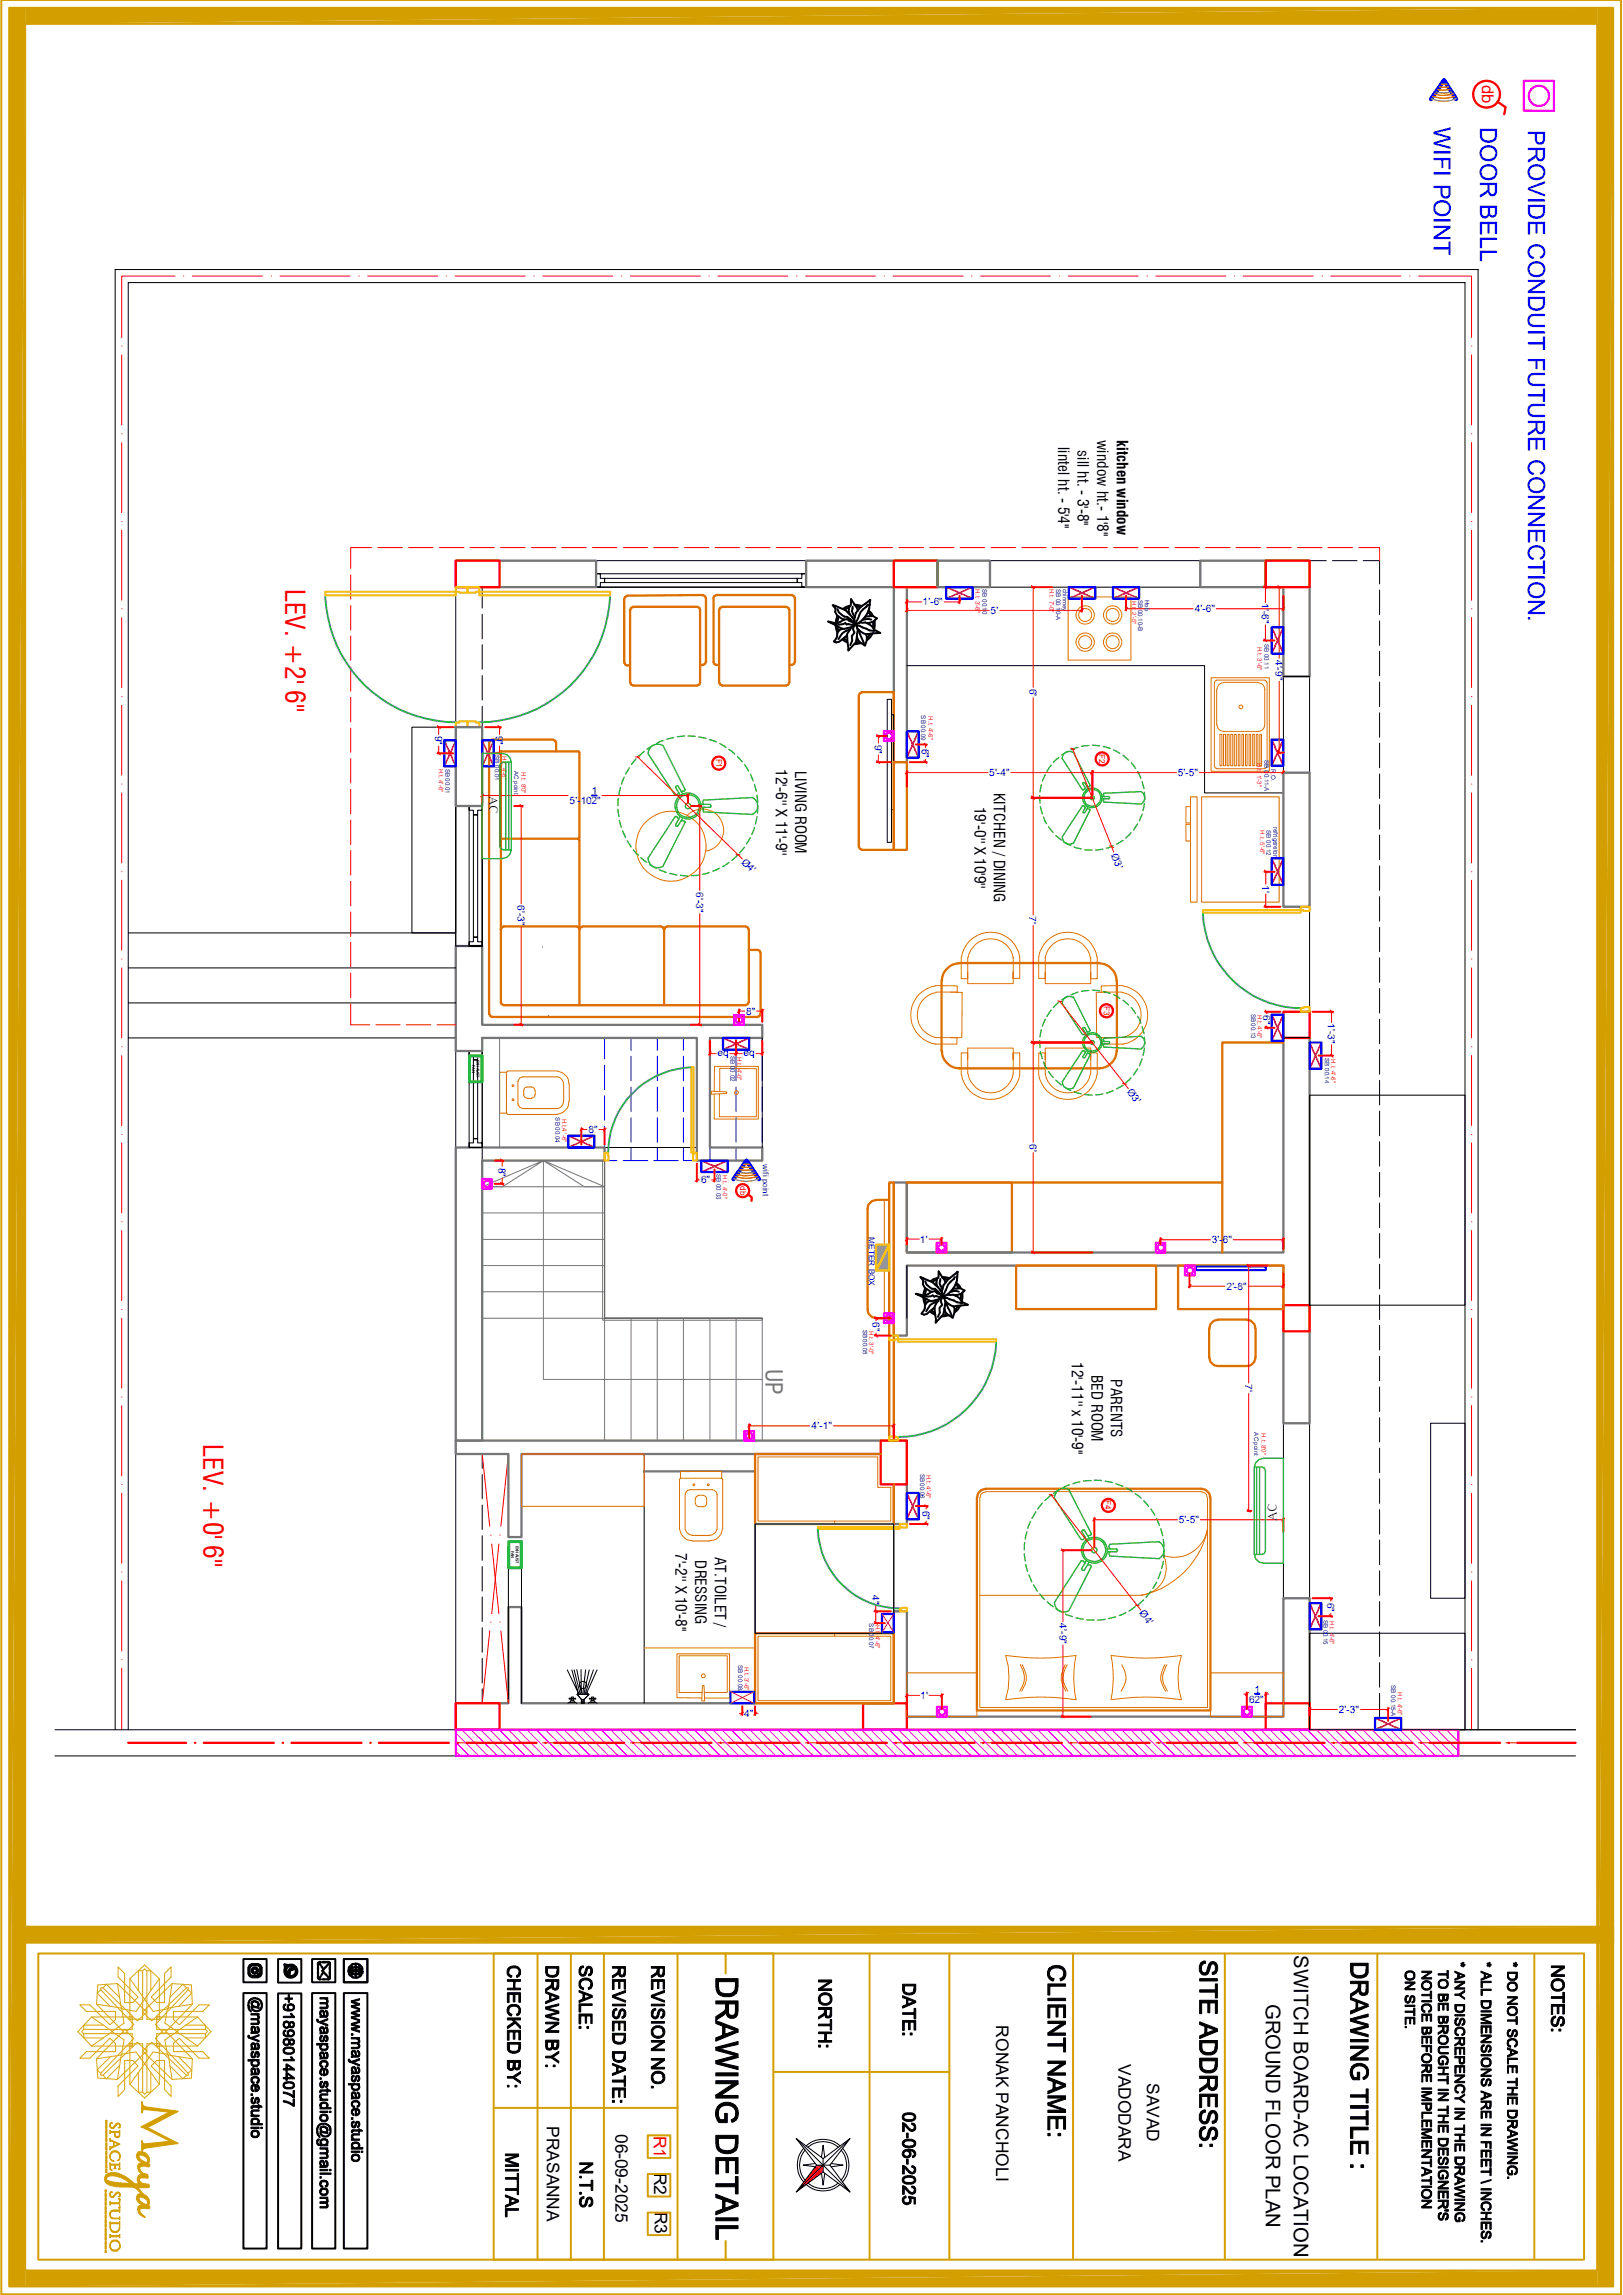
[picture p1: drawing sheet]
<svg xmlns="http://www.w3.org/2000/svg" width="210mm" height="297mm" viewBox="0 0 210 297" stroke-linecap="round" stroke-linejoin="round" font-family="sans-serif">
<defs><g id="words">
<g font-size="3.5" fill="#f00">
<text x="36.9" y="76.2" transform="rotate(90 36.9 76.2)">LEV. +2' 6&quot;</text>
<text x="26.3" y="186.9" transform="rotate(90 26.3 186.9)">LEV. +0' 6&quot;</text>
</g>
<g font-size="3" fill="#00f">
<text x="185.5" y="16.5" transform="rotate(90 185.5 16.5)">WIFI POINT</text>
<text x="191.5" y="16.5" transform="rotate(90 191.5 16.5)">DOOR BELL</text>
<text x="197.7" y="16.8" transform="rotate(90 197.7 16.8)">PROVIDE CONDUIT FUTURE CONNECTION.</text>
</g>
<text font-size="3" fill="#767676" x="99.1" y="177.1" transform="rotate(90 99.1 177.1)">UP</text>
<g font-size="2.6">
<text x="167.4" y="253.1" transform="rotate(90 167.4 253.1)">SWITCH BOARD-AC LOCATION</text>
<text x="163.8" y="259.3" transform="rotate(90 163.8 259.3)">GROUND FLOOR PLAN</text>
</g>
<g font-size="2.2" fill="#f00">
<text x="191.8" y="11" transform="rotate(90 191.8 11)">db</text>
<text x="84.6" y="276.4" transform="rotate(90 84.6 276.4)">R1</text>
</g>
<g font-size="2.2">
<text x="128.9" y="262.1" transform="rotate(90 128.9 262.1)">RONAK PANCHOLI</text>
<text x="144.7" y="267.1" transform="rotate(90 144.7 267.1)">VADODARA</text>
<text x="148.4" y="269.6" transform="rotate(90 148.4 269.6)">SAVAD</text>
<text x="70.7" y="275.2" transform="rotate(90 70.7 275.2)">PRASANNA</text>
<text x="79.6" y="276.1" transform="rotate(90 79.6 276.1)">06-09-2025</text>
<text x="84.7" y="281.2" transform="rotate(90 84.7 281.2)">R2</text>
<text x="84.8" y="286.2" transform="rotate(90 84.8 286.2)">R3</text>
</g>
<g font-size="2">
<text x="136.9" y="57.9" transform="rotate(90 136.9 57.9)">lintel ht. - 5'4''</text>
<text x="139.4" y="58.2" transform="rotate(90 139.4 58.2)">sill ht. - 3'-8''</text>
<text x="142" y="56.9" transform="rotate(90 142 56.9)">window ht.- 1'8''</text>
<text x="144.5" y="57" transform="rotate(90 144.5 57)">kitchen window</text>
<text x="100.4" y="99.5" transform="rotate(90 100.4 99.5)">12'-6'' X 11'-9''</text>
<text x="102.9" y="99.7" transform="rotate(90 102.9 99.7)">LIVING ROOM</text>
<text x="126.1" y="104.4" transform="rotate(90 126.1 104.4)">19'-0'' X 10'9''</text>
<text x="128.6" y="102.6" transform="rotate(90 128.6 102.6)">KITCHEN / DINING</text>
<text x="138.7" y="176.2" transform="rotate(90 138.7 176.2)">12'-11'' x 10'-9''</text>
<text x="141.2" y="177.9" transform="rotate(90 141.2 177.9)">BED ROOM</text>
<text x="143.8" y="178.5" transform="rotate(90 143.8 178.5)">PARENTS</text>
<text x="87.4" y="201" transform="rotate(90 87.4 201)">7'-2'' X 10'-8''</text>
<text x="90" y="201.9" transform="rotate(90 90 201.9)">DRESSING</text>
<text x="92.5" y="201.5" transform="rotate(90 92.5 201.5)">AT.TOILET /</text>
</g>
<g font-size="1.7">
<text x="63.3" y="103" transform="rotate(90 63.3 103)">AC</text>
<text x="165.2" y="196.9" transform="rotate(-90 165.2 196.9)">AC</text>
</g>
<g font-size="1.3" fill="#00f">
<text x="119.4" y="78.4">1'-6&quot;</text>
<text x="128.2" y="79.5">5'</text>
<text x="154.6" y="79.2">4'-6&quot;</text>
<text x="163.3" y="78.1" transform="rotate(90 163.3 78.1)">1'-6&quot;</text>
<text x="133.2" y="89.1" transform="rotate(90 133.2 89.1)">6'</text>
<text x="165.1" y="85.4" transform="rotate(90 165.1 85.4)">4'-9&quot;</text>
<text x="56.3" y="95.2" transform="rotate(90 56.3 95.2)">9&quot;</text>
<text x="64.2" y="95.2" transform="rotate(90 64.2 95.2)">9&quot;</text>
<text x="113.2" y="96.4" transform="rotate(90 113.2 96.4)">9&quot;</text>
<text x="119.3" y="96.9" transform="rotate(90 119.3 96.9)">6&quot;</text>
<text x="128" y="100.5">5'-4&quot;</text>
<text x="152.4" y="100.5">5'-5&quot;</text>
<text x="73.7" y="104.1">5'-102&quot;</text>
<text x="76.6" y="102.8">1</text>
<text x="95.8" y="111.6" transform="rotate(44 95.8 111.6)">Ø4'</text>
<text x="143.8" y="110.6" transform="rotate(68 143.8 110.6)">Ø3'</text>
<text x="67" y="117.1" transform="rotate(90 67 117.1)">6'-3&quot;</text>
<text x="90.1" y="115.4" transform="rotate(90 90.1 115.4)">6'-3&quot;</text>
<text x="133.2" y="118.6" transform="rotate(90 133.2 118.6)">7'</text>
<text x="163.3" y="114.5" transform="rotate(90 163.3 114.5)">1'</text>
<text x="96.6" y="131.3">8&quot;</text>
<text x="163.5" y="131.4" transform="rotate(90 163.5 131.4)">6&quot;</text>
<text x="92.8" y="136.7">eq</text>
<text x="96.2" y="136.7">eq</text>
<text x="171.8" y="132.4" transform="rotate(90 171.8 132.4)">1'-3&quot;</text>
<text x="145.8" y="141.3" transform="rotate(52 145.8 141.3)">Ø3'</text>
<text x="76.2" y="146.6">8&quot;</text>
<text x="133.2" y="148" transform="rotate(90 133.2 148)">6'</text>
<text x="64.5" y="151.1" transform="rotate(90 64.5 151.1)">8&quot;</text>
<text x="90.7" y="153.2">6&quot;</text>
<text x="119" y="160.9">1'</text>
<text x="156.8" y="160.9">3'-6&quot;</text>
<text x="158.7" y="166.9">2'-8&quot;</text>
<text x="112.9" y="171.1" transform="rotate(90 112.9 171.1)">6&quot;</text>
<text x="161.1" y="179.2" transform="rotate(90 161.1 179.2)">7'</text>
<text x="105" y="185">4'-1&quot;</text>
<text x="119.4" y="195.5" transform="rotate(90 119.4 195.5)">6&quot;</text>
<text x="152.5" y="197.1">5'-5&quot;</text>
<text x="112.9" y="206.5" transform="rotate(90 112.9 206.5)">4&quot;</text>
<text x="147.4" y="208.8" transform="rotate(52 147.4 208.8)">Ø4'</text>
<text x="171.7" y="207.4" transform="rotate(90 171.7 207.4)">6&quot;</text>
<text x="137.1" y="210.1" transform="rotate(90 137.1 210.1)">4'-9&quot;</text>
<text x="119.1" y="219.9">1'</text>
<text x="161.6" y="220.3">62&quot;</text>
<text x="162.3" y="219.1">1</text>
<text x="173.2" y="221.7">2'-3&quot;</text>
<text x="96.3" y="222.2">4&quot;</text>
</g>
<g font-size="1.1" fill="#f00">
<text x="92.7" y="98.2" transform="rotate(90 92.7 98.2)">F1</text>
<text x="142.2" y="97.5" transform="rotate(90 142.2 97.5)">F2</text>
<text x="142.8" y="130.2" transform="rotate(90 142.8 130.2)">F3</text>
<text x="95.8" y="153.5" transform="rotate(90 95.8 153.5)">db</text>
<text x="143" y="194.1" transform="rotate(90 143 194.1)">F4</text>
</g>
<g font-size="1.1" fill="#00f">
<text x="98.7" y="150.7" transform="rotate(90 98.7 150.7)">wifi point</text>
<text x="112.4" y="160.1" transform="rotate(90 112.4 160.1)">METER BOX</text>
</g>
<g font-size=".8" fill="#ed1f24">
<text x="126.2" y="76.3" transform="rotate(90 126.2 76.3)">H.t. 3'-6&quot;</text>
<text x="135.8" y="76.2" transform="rotate(90 135.8 76.2)">H.t. 7'-0''</text>
<text x="146.5" y="77.7" transform="rotate(90 146.5 77.7)">H.t. 2'-5''</text>
<text x="162.7" y="83.7" transform="rotate(90 162.7 83.7)">H.t. 3'-6''</text>
<text x="120.1" y="92.7" transform="rotate(90 120.1 92.7)">H.t. 4'-6&quot;</text>
<text x="56.8" y="99.5" transform="rotate(90 56.8 99.5)">H.t. 4'-6&quot;</text>
<text x="65" y="97.9" transform="rotate(90 65 97.9)">H.t. 4'-6&quot;</text>
<text x="67.5" y="99.9" transform="rotate(90 67.5 99.9)">H.t. 8'0&quot;</text>
<text x="162.7" y="98.8" transform="rotate(90 162.7 98.8)">H.t. 1'-3''</text>
<text x="163.1" y="107.5" transform="rotate(90 163.1 107.5)">H.t. 5'-6''</text>
<text x="162.7" y="131.4" transform="rotate(90 162.7 131.4)">H.t. 4'-6&quot;</text>
<text x="95.4" y="136.8" transform="rotate(90 95.4 136.8)">H.t. 4'-0&quot;</text>
<text x="172.2" y="137.1" transform="rotate(90 172.2 137.1)">H.t. 4'-6&quot;</text>
<text x="72.7" y="144.8" transform="rotate(90 72.7 144.8)">H.t.4 '-6&quot;</text>
<text x="93.6" y="152.1" transform="rotate(90 93.6 152.1)">H.t. 4'-0&quot;</text>
<text x="112.5" y="172.2" transform="rotate(90 112.5 172.2)">H.t. 3'-0&quot;</text>
<text x="163.2" y="185.5" transform="rotate(90 163.2 185.5)">H.t. 8'0&quot;</text>
<text x="119.9" y="190.9" transform="rotate(90 119.9 190.9)">H.t. 4'-6&quot;</text>
<text x="172.1" y="209.8" transform="rotate(90 172.1 209.8)">H.t. 4'-6&quot;</text>
<text x="96.3" y="215.7" transform="rotate(90 96.3 215.7)">H.t. 3'-6&quot;</text>
<text x="113.3" y="210.3" transform="rotate(90 113.3 210.3)">H.t. 4'-6&quot;</text>
<text x="180.9" y="219" transform="rotate(90 180.9 219)">H.t. 4'-6&quot;</text>
</g>
<g font-size=".8" fill="#00f">
<text x="127.1" y="76.2" transform="rotate(90 127.1 76.2)">SB 00.10</text>
<text x="136.6" y="76.2" transform="rotate(90 136.6 76.2)">SB 00.10-A</text>
<text x="137.5" y="76.2" transform="rotate(90 137.5 76.2)">chinmey</text>
<text x="147.3" y="77.6" transform="rotate(90 147.3 77.6)">SB 00.10-B</text>
<text x="148.2" y="77.6" transform="rotate(90 148.2 77.6)">Hob</text>
<text x="163.6" y="83.3" transform="rotate(90 163.6 83.3)">SB 00.11</text>
<text x="119.2" y="92.6" transform="rotate(90 119.2 92.6)">SB 00.09</text>
<text x="57.7" y="99.5" transform="rotate(90 57.7 99.5)">SB 00.01</text>
<text x="64" y="97.7" transform="rotate(90 64 97.7)">SB 00.01</text>
<text x="66.5" y="99.8" transform="rotate(90 66.5 99.8)">AC point</text>
<text x="163.6" y="98.4" transform="rotate(90 163.6 98.4)">SB 00.11-A</text>
<text x="164.5" y="99.5" transform="rotate(90 164.5 99.5)">R.O.</text>
<text x="163.9" y="107.4" transform="rotate(90 163.9 107.4)">SB 00.12</text>
<text x="164.8" y="107" transform="rotate(90 164.8 107)">refrigeretor</text>
<text x="161.9" y="131.2" transform="rotate(90 161.9 131.2)">SB 00.13</text>
<text x="94.5" y="136.6" transform="rotate(90 94.5 136.6)">SB 00.02</text>
<text x="171.4" y="136.9" transform="rotate(90 171.4 136.9)">SB 00.14</text>
<text x="71.9" y="144.6" transform="rotate(90 71.9 144.6)">SB 00.04</text>
<text x="92.7" y="151.9" transform="rotate(90 92.7 151.9)">SB 00.03</text>
<text x="111.6" y="172.1" transform="rotate(90 111.6 172.1)">SB 00.05</text>
<text x="162.3" y="185.4" transform="rotate(90 162.3 185.4)">AC point</text>
<text x="119.1" y="190.7" transform="rotate(90 119.1 190.7)">SB 00.06</text>
<text x="171.3" y="209.6" transform="rotate(90 171.3 209.6)">SB 00.15</text>
<text x="95.5" y="215.5" transform="rotate(90 95.5 215.5)">SB 00.08</text>
<text x="112.5" y="210.1" transform="rotate(90 112.5 210.1)">SB 00.07</text>
<text x="180" y="218.1" transform="rotate(90 180 218.1)">SB 00.15-A</text>
</g>
<g font-size=".5">
<text x="61.1" y="137.8" transform="rotate(90 61.1 137.8)">FAN</text>
<text x="61.7" y="137.2" transform="rotate(90 61.7 137.2)">EXHAUST</text>
<text x="66.2" y="200.7" transform="rotate(90 66.2 200.7)">FAN</text>
<text x="66.8" y="200.1" transform="rotate(90 66.8 200.1)">EXHAUST</text>
</g>
</g></defs>
<path d="M117.3 153h13.6v9.1h-13.6z" fill="none" stroke="#dd6e00" stroke-width=".3"/>
<g fill="none" stroke="#f00" stroke-width=".13">
<path d="M22.6 35.7h-6.9v8M23.7 35.7h.1M24.9 35.7h9.1M35.1 35.7h.1M36.2 35.7h9.1M46.4 35.7h.1M47.6 35.7h9M57.7 35.7h.1M58.9 35.7h9M69.1 35.7h.1M70.2 35.7h9.1M80.4 35.7h.1"/>
<path d="M81.6 35.7h9M91.7 35.7h.1M92.9 35.7h9M103.1 35.7h.1M104.2 35.7h9.1M114.4 35.7h.1M115.6 35.7h9M125.7 35.7h.1M126.9 35.7h9M137.1 35.7h.1M138.2 35.7h9.1M148.4 35.7h.1"/>
<path d="M149.6 35.7h9M159.7 35.7h.1M160.9 35.7h9M171.1 35.7h.1M172.2 35.7h9.1M182.4 35.7h.1M183.6 35.7h6.8v8M15.7 56.1h.1M15.7 44.8h.1M15.7 45.9v9.1M15.7 57.3v9M190.4 45.9v9.1"/>
<path d="M190.4 57.3v9M190.4 56.1h.1M190.4 44.8h.1M15.7 78.8h.1M15.7 67.5h.1M15.7 68.6v9.1M15.7 79.9v9.1M45.4 74.4v3.2M45.4 78.4v3.1M48.1 70.9h-2.7v2.7M48.9 70.9h3.2M52.9 70.9h3.1"/>
<path d="M56.9 70.9h3.1M60.8 70.9h3.2M64.8 70.9h3.1M68.7 70.9h3.2M72.7 70.9h3.2M76.7 70.9h3.1M80.6 70.9h3.2M84.6 70.9h3.2M88.6 70.9h3.1M92.5 70.9h3.2M96.5 70.9h3.2M100.5 70.9h3.1"/>
<path d="M104.4 70.9h3.2M108.4 70.9h3.1M112.4 70.9h3.1M116.3 70.9h3.2M120.3 70.9h3.1M124.2 70.9h3.2M128.2 70.9h3.2M132.2 70.9h3.2M136.1 70.9h3.2M140.1 70.9h3.2M144.1 70.9h3.2M148 70.9h3.2"/>
<path d="M152 70.9h3.2M156 70.9h3.2M159.9 70.9h3.2M163.9 70.9h3.2M167.9 70.9h3.2M171.8 70.9h3.2M175.8 70.9h2.7v1.7M190.4 68.6v9.1M190.4 79.9v9.1M190.4 78.8h.1M190.4 67.5h.1M15.7 90.1h.1"/>
<path d="M15.7 91.3v9M45.4 82.3v3.2M45.4 86.3v3.2M45.4 90.3v3.1M45.4 94.2v3.2M45.4 98.2v3.1M190.4 91.3v9M190.4 90.1h.1M15.7 112.8h.1M15.7 101.5h.1M15.7 102.6v9.1M15.7 113.9v9.1"/>
<path d="M45.4 102.2v3.1M45.4 106.1v3.2M45.4 110.1v3.1M45.4 114v3.2M45.4 118v3.2M190.4 102.6v9.1M190.4 113.9v9.1M190.4 112.8h.1M190.4 101.5h.1M15.7 135.5h.1M15.7 124.1h.1M15.7 125.3v9"/>
<path d="M15.7 136.6v9.1M45.4 122v3.1M45.4 125.9v3.2M45.4 129.9v2.7h2.4M48.6 132.6h3.2M52.6 132.6h3.2M56.6 132.6h2.4M190.4 125.3v9M190.4 136.6v9.1M190.4 135.5h.1M190.4 124.1h.1M15.7 158.1h.1"/>
<path d="M15.7 146.8h.1M15.7 147.9v9.1M15.7 159.3v9M190.4 147.9v9.1M190.4 159.3v9M190.4 158.1h.1M190.4 146.8h.1M15.7 169.5h.1M15.7 170.6v9.1M190.4 170.6v9.1M190.4 169.5h.1M15.7 192.1h.1"/>
<path d="M15.7 180.8h.1M15.7 181.9v9.1M15.7 193.3v9M62.4 188.2l1 9.3M63.5 198.7h.1M63.6 199.8l1 9M64.6 199.8l-1 9M64.7 198.7h.1M65.8 188.2l-1 9.3M190.4 181.9v9.1M190.4 193.3v9M190.4 192.1h.1"/>
<path d="M190.4 180.8h.1M15.7 214.8h.1M15.7 203.5h.1M15.7 204.6v9.1M15.7 215.9v8M63.4 211.1l-1 9.3M63.5 209.9h.1M64.7 209.9h.1M64.8 211.1l1 9.3M190.4 204.6v9.1M190.4 215.9v8M190.4 214.8h.1"/>
<path d="M190.4 203.5h.1M59 225.6h9M69.1 225.6h.1M70.2 225.6h9.1M80.4 225.6h.1M81.6 225.6h9M91.8 225.6h.1M92.9 225.6h9.1M103.1 225.6h.1M104.2 225.6h9.1M114.4 225.6h.1M115.6 225.6h9"/>
<path d="M125.8 225.6h.1M126.9 225.6h9.1M137.1 225.6h.1M138.2 225.6h9.1M148.4 225.6h.1M149.6 225.6h9M159.8 225.6h.1M160.9 225.6h9.1M171.1 225.6h.1M172.2 225.6h9.1M182.4 225.6h.1M183.6 225.6h9"/>
<path d="M193.8 225.6h.1M194.9 225.6h9"/>
</g>
<g fill="none" stroke="#000" stroke-width=".13">
<path d="M62.4 76v2.7M62.4 79.5v3.2M77.1 74.3h27.2v1.7h-27.2v-1.7h.6v.5h.5v.6h25v-.6h.6v-.5h.5v1.7h-.5v-.6h-.6v-.6h-25v.6h-.5v.6h-.6zM77.1 72.6v3.4M104.3 72.6v3.4M117.3 76v22.6h-1.6v-22.6h-56.7M120.7 76h45.4v41.3h3.4M128.1 72.6v3.4M155.3 72.6v3.4M163.8 72.6v3.4M169.5 72.6v151.3M171.6 72.6h-112.6v151.3"/>
<path d="M172.4 72.6h3.2M176.4 72.6h2.1v3M178.5 76.4v3.1M59 94.1h3.4M62.4 83.4v3.2M62.4 87.4v3.2M62.4 91.4v41.2M178.5 80.3v3.2M178.5 84.3v3.2M178.5 88.3v3.1M178.5 92.2v3.2M178.5 96.2v3.2"/>
<path d="M178.5 100.2v3.1M178.5 104.1v3.2M178.5 108.1v3.2M178.5 112.1v3.1M178.5 116v3.2M16.6 134.3h42.4M16.6 129.8h42.4M16.6 125.3h42.4M16.6 120.7h42.4M60.7 136h1.7v12.5h-1.7v-.6h.6v-.5h.5v-10.2h-.5v-.6h-.6v-.6h1.7v.6h-.6v.6h-.5v10.2h.5v.5h.6v.6h-1.7zM62.4 136v50.4M166.1 134.3h3.4"/>
<path d="M169.5 130.9h-3.4v31.2h-48.8v-9.1h-1.6v17.6M178.5 120v3.1M178.5 124v3.1M178.5 127.9v3.2M178.5 131.9v3.2M178.5 135.8v3.2M178.5 139.8v3.2M59 148.5h31.2M62.4 150.2h15.8v20.4h20.4M90.2 150.2h8.4M91.9 148.5h6.7M178.5 143.8v3.2"/>
<path d="M178.5 147.7v3.2M178.5 151.7v3.2M178.5 155.7v3.2M178.5 159.6v3.2M117.3 170.6v-6.8h48.8v56.6M178.5 163.6v3.2M178.5 167.6v3.2M178.5 171.5v3.2M178.5 175.5v3.2M178.5 179.5v3.2M59 186.4h58.3v10.8h-1.6M59 188.2h6.8"/>
<path d="M62.4 188.2v1.8M62.4 190.8v3.2M62.4 194.8v3.2M62.4 198.8v3.1M67.5 188.2h46.5M115.7 192.1v28.3h-48.2v-20.3M166.1 184.2h3.4M178.5 183.5v3.1M178.5 187.4v3.2M178.5 191.4v3.2M178.5 195.4v3.1M178.5 199.3v3.2"/>
<path d="M62.4 202.7v3.2M62.4 206.7v3.1M62.4 210.7v3.1M62.4 214.6v3.2M62.4 218.6v1.8M65.8 208h1.7M65.8 200.1v20.3h-6.8M115.7 208.5h1.6v11.9M166.1 206.8h3.4M178.5 219.2v3M178.5 203.3v3.2M178.5 207.3v3.1"/>
<path d="M178.5 211.2v3.2M178.5 215.2v3.2M7.1 223.9h196.8M7.1 227.2h196.8M14.9 223.9v-189h176.4v189M16.6 223.9v-187.3h173v187.3"/>
</g>
<g fill="none" stroke="#767676" stroke-width=".13">
<path d="M62.4 153.6h15.8M62.4 157h15.8M70.3 150.2l7.9 3.4h-2.6l-5.3-3.4-7.9 3.4h2.6l5.3-3.4v28.3h28.3M78 150.2h.2v20.4h20.4v.3h-20.6zM78.2 150.2v36.2M62.4 170.6h36.2v15.8M62.4 167.2h15.8M62.4 163.8h15.8M62.4 160.4h15.8M81.7 170.6v15.8M85 170.6v15.8M88.4 170.6v15.8"/>
<path d="M91.9 170.6v15.8M95.2 170.6v15.8"/>
</g>
<g fill="none" stroke="#00f" stroke-width=".13">
<path d="M78.2 134.3v2.7M78.2 137.8v3.2M81.7 134.3v1.6M81.7 136.7v3.2M85 134.3v1.6M85 136.7v3.2M88.4 134.3v1.6M88.4 136.7v3.2M90.2 134.3v15.9h-1.6M91.9 134.3v1.6M91.9 136.7v3.2M95.2 134.3v1.6"/>
<path d="M95.2 136.7v3.2M98.6 136.7v3.2M98.6 134.3v1.6M78.2 141.8v3.2M78.2 145.8v2.7M78.2 150.2h1.6M80.6 150.2h3.2M81.7 140.7v3.1M81.7 144.7v3.1M81.7 148.6v1.6M84.6 150.2h3.2M85 140.7v3.1"/>
<path d="M85 144.7v3.1M85 148.6v1.6M88.4 140.7v3.1M88.4 144.7v3.1M88.4 148.6v1.6M91.9 140.7v3.1M91.9 144.7v3.1M91.9 148.6v1.6M95.2 140.7v3.1M95.2 144.7v3.1M95.2 148.6v1.6M98.6 140.7v3.1"/>
<path d="M98.6 144.7v3.1M98.6 148.6v1.6"/>
</g>
<path d="M59 72.6h18.1v3.4h-18.1zM104.3 72.6h17v3.4h-4v22.6h-1.6v-22.6h-11.4zM155.3 72.6h8.5v3.4h-8.5zM163.8 72.6h5.7v14.9h-3.4v-11.5h-2.3zM59 134.3v-11.9h3.4v10.2h36.2v1.7h-6.7v14.2h6.7v1.7h-8.4v-15.9h-27.8M59 148.5h19.2v1.7h-15.8v36.2h-3.4zM115.7 153h1.6v9.1h48.8v-27.8h3.4v49.9h-3.4v-20.4h-48.8v9h-1.6zM114 188.2h-46.5v10.7h-1.7v-10.7h-6.8v-1.8h58.3v10.8h-1.6v-5.1M65.8 208h1.7v12.4h48.2v-11.9h1.6v13.7h48.8v-15.4h3.4v17.1h-110.5v-3.5h6.8z" fill="none" stroke="#767676" stroke-width=".3"/>
<g fill="none" stroke="#f00" stroke-width=".3">
<path d="M59 72.6h5.6v3.4h-5.6zM115.7 72.6h5.6v3.4h-5.6zM163.8 72.6h5.7v3.4h-5.7zM166.1 130.9h3.4v3.4h-3.4zM166.1 168.9h3.4v3.4h-3.4zM114 186.4h3.3v5.7h-3.3zM16.6 225.6h7.5M25.2 225.6h.1M26.4 225.6h9M36.6 225.6h.1M37.7 225.6h9.1M47.9 225.6h.1"/>
<path d="M49 225.6h9.1M59 220.4h5.6v3.5h-5.6zM59.2 225.6h.1M60.4 225.6h9M70.6 225.6h.1M71.7 225.6h9.1M81.9 225.6h.1M83 225.6h9.1M93.2 225.6h.1M94.4 225.6h9M104.6 225.6h.1M105.7 225.6h9.1"/>
<path d="M111.7 220.4h5.6v3.5h-5.6zM115.9 225.6h.1M117 225.6h9.1M127.2 225.6h.1M128.4 225.6h9M138.6 225.6h.1M139.7 225.6h9.1M149.9 225.6h.1M151 225.6h9.1M161.2 225.6h.1M162.3 225.6h9.1M163.8 220.4h5.7v3.5h-5.7z"/>
<path d="M172.6 225.6h.1M173.7 225.6h9.1M183.9 225.6h.1M185 225.6h9.1M195.2 225.6h.1M196.3 225.6h7.6"/>
</g>
<path d="M113.6 188.6v3.9h1.7" fill="none" stroke="#dd6e00" stroke-width=".13"/>
<g fill="none" stroke="#f0f" stroke-width=".13">
<path d="M59 224.3l3 2.9M59 225.5l1.7 1.7M59 226.7l.6 .5M59.8 223.9l3.4 3.3M61 223.9l3.4 3.3M62.2 223.9l3.4 3.3M63.4 223.9l3.4 3.3M64.6 223.9l3.4 3.3M65.8 223.9l3.4 3.3M67 223.9l3.4 3.3M68.2 223.9l3.4 3.3M69.4 223.9l3.4 3.3"/>
<path d="M70.6 223.9l3.4 3.3M71.8 223.9l3.4 3.3M73 223.9l3.4 3.3M74.2 223.9l3.4 3.3M75.4 223.9l3.4 3.3M76.6 223.9l3.4 3.3M77.8 223.9l3.4 3.3M79 223.9l3.4 3.3M80.2 223.9l3.4 3.3M81.4 223.9l3.4 3.3M82.6 223.9l3.4 3.3M83.8 223.9l3.4 3.3"/>
<path d="M85 223.9l3.4 3.3M86.2 223.9l3.4 3.3M87.4 223.9l3.4 3.3M88.6 223.9l3.4 3.3M89.8 223.9l3.4 3.3M91 223.9l3.4 3.3M92.2 223.9l3.4 3.3M93.4 223.9l3.4 3.3M94.6 223.9l3.4 3.3M95.8 223.9l3.4 3.3M97 223.9l3.4 3.3M98.2 223.9l3.4 3.3"/>
<path d="M99.4 223.9l3.4 3.3M100.6 223.9l3.5 3.3M101.9 223.9l3.3 3.3M103 223.9l3.4 3.3M104.2 223.9l3.5 3.3M105.5 223.9l3.3 3.3M106.6 223.9l3.4 3.3M107.9 223.9l3.4 3.3M109.1 223.9l3.3 3.3M110.2 223.9l3.5 3.3M111.5 223.9l3.4 3.3M112.6 223.9l3.4 3.3"/>
<path d="M113.9 223.9l3.4 3.3M115.1 223.9l3.3 3.3M116.2 223.9l3.5 3.3M117.5 223.9l3.4 3.3M118.7 223.9l3.3 3.3M119.8 223.9l3.5 3.3M121.1 223.9l3.4 3.3M122.3 223.9l3.4 3.3M123.5 223.9l3.4 3.3M124.7 223.9l3.4 3.3M125.9 223.9l3.4 3.3M127.1 223.9l3.4 3.3"/>
<path d="M128.3 223.9l3.4 3.3M129.5 223.9l3.4 3.3M130.7 223.9l3.4 3.3M131.9 223.9l3.4 3.3M133.1 223.9l3.4 3.3M134.3 223.9l3.4 3.3M135.5 223.9l3.4 3.3M136.7 223.9l3.4 3.3M137.9 223.9l3.4 3.3M139.1 223.9l3.4 3.3M140.3 223.9l3.4 3.3M141.5 223.9l3.4 3.3"/>
<path d="M142.7 223.9l3.4 3.3M143.9 223.9l3.4 3.3M145.1 223.9l3.4 3.3M146.3 223.9l3.4 3.3M147.5 223.9l3.4 3.3M148.7 223.9l3.4 3.3M149.9 223.9l3.4 3.3M151.1 223.9l3.4 3.3M152.3 223.9l3.4 3.3M153.5 223.9l3.4 3.3M154.7 223.9l3.4 3.3M155.9 223.9l3.4 3.3"/>
<path d="M157.1 223.9l3.4 3.3M158.3 223.9l3.4 3.3M159.5 223.9l3.4 3.3M160.7 223.9l3.4 3.3M161.9 223.9l3.4 3.3M163.2 223.9l3.3 3.3M164.3 223.9l3.4 3.3M165.5 223.9l3.5 3.3M166.8 223.9l3.3 3.3M167.9 223.9l3.4 3.3M169.2 223.9l3.4 3.3M170.3 223.9l3.4 3.3"/>
<path d="M171.5 223.9l3.5 3.3M172.8 223.9l3.3 3.3M173.9 223.9l3.4 3.3M175.1 223.9l3.5 3.3M176.4 223.9l3.3 3.3M177.5 223.9l3.5 3.3M178.8 223.9l3.4 3.3M180 223.9l3.3 3.3M181.1 223.9l3.5 3.3M182.4 223.9l3.4 3.3M183.6 223.9l3.3 3.3M184.8 223.9l3.4 3.3"/>
<path d="M186 223.9l2.7 2.7M187.2 223.9l1.5 1.5M188.4 223.9l.3 .3"/>
</g>
<path d="M59 223.9h129.7v3.3h-129.7z" fill="none" stroke="#f0f" stroke-width=".3"/>
<g fill="none" stroke="#e0ac11" stroke-width=".13">
<path d="M10.3 259.5l.9 .8h3.7v1.1l-.7 .6-2.6-2.5zM12.7 256.9l-.2 2.5 3.2 .5 .3 1.9-1.5 1.1-2.6-1.9M12.7 256.9l2.5-.2 .5 3.3 1.9 .3 1.1-1.6M13 257.5l4.3 4.5-.9 .9-.2-.3-.3 .3-3.4-3.5M13 257.5l-.4 .4 1.7 1.8M13 257.3v.2M13.1 257.3h.2M13.3 257.3l.5-.5 1.7 1.7M15.2 256.7l3.5 3.4-.2 .3 .2 .2-.9 .9-4.5-4.2M15.3 254.6v1.3l2.6 2.5-.7 .8h-1.1v-3.8zM16.8 256.1l1.9-1.8 1.9 1.8M16.8 256.1l1.9 2.6"/>
<path d="M18.5 255.1v6.2h-1.7v-5.2M18.5 255.1h-.6v2.5M18.5 255.1l.2-.3 .3 .3M18.7 258.7l1.1 1.6 2-.3 .5-3.3 2.5 .2 .1 2.5-3.2 .5-.4 1.9 1.6 1.1 2.7-1.9M19 255.1v6.2h1.6v-5.2M19 255.1h.5v2.5M20.6 256.1l-1.9 2.6M22.1 254.6l-.8 .8v3.8h-1l-.7-.8 2.5-2.5zM22.3 256.7l-3.6 3.4 .3 .3-.3 .2 .9 .9 4.5-4.2M24.1 257.3l-.4-.5-1.7 1.7M24.1 257.3h.3M24.3 257.5l-4.2 4.5 .9 .9 .3-.3 .2 .3 3.4-3.5"/>
<path d="M24.3 257.5l.5 .4-1.7 1.8M24.3 257.3v.2M10.3 266.4h1.3l2.6-2.6 .7 .7v1h-3.7zM10.6 262.9l.2 .3M10.8 263.2h6.3v1.6h-5.2M10.8 263.2v.5h2.6M10.8 262.6l-.2 .3M11.9 264.8l2.6-1.9 1.5 1.1-.3 1.9-3.2 .5 .2 2.5M11.9 261h5.2v1.6h-6.3M11.9 261l-1.8 1.9 1.8 1.9M12.5 266.4l3.4-3.5 .3 .3 .2-.3 .9 .9-4.3 4.5M13 268.3v.3"/>
<path d="M13.1 268.6h.2M13.3 268.6l4.5-4.3 .9 .9-.2 .2 .2 .3-3.5 3.4M13.4 262.1h-2.6v.5M14.3 266.2l-1.7 1.7 .4 .4M15.5 267.3l-1.7 1.7-.5-.4M16.1 266.7h1.1l.7 .7-2.6 2.6v1.3l.8-.9zM16.7 261v.4h.4M16.8 260.9h.3v.4M16.8 269.7v-5.2h1.7v6.3M16.8 269.7l1.9 1.8 1.9-1.8M17.1 264.5h-.4v.3M17.1 264.5v.4h-.3"/>
<path d="M17.9 268.2v2.6h.6M18.5 270.8l.2 .2 .3-.2M18.7 267.1l-1.1-1.5-1.9 .3-.5 3.2-2.5-.2M18.7 267.1l-1.9 2.6M18.7 267.1l1.9 2.6M19.5 268.2v2.6h-.5M19.6 267.4l.7-.7h1v3.7l.8 .9v-1.3zM20.3 264.5h.4v.3M20.3 264.5v.4h.3M20.6 260.9h-.3v.4M20.6 269.7v-5.2h-1.6v6.3M20.7 261v.4h-.4"/>
<path d="M22 267.3l1.7 1.7 .4-.4M22.4 264.5l.8-.7 2.5 2.6h1.4l-.9-.9h-3.8zM22.4 260.3h3.8l.9-.8h-1.4l-2.5 2.5-.8-.6zM23.1 266.2l1.7 1.7-.5 .4M24 262.1h2.6v.5M24.1 268.6l-4.5-4.3-.9 .9 .3 .2-.3 .3 3.6 3.4M24.1 268.6h.3M24.3 268.3v.3M24.9 266.4l-3.4-3.5-.2 .3-.3-.3-.9 .9 4.2 4.5M25.6 264.8l-2.7-1.9-1.6 1.1 .4 1.9 3.2 .5-.1 2.5-2.5 .2-.5-3.2-2-.3-1.1 1.5M25.6 261h-5.3v1.6h6.3M25.6 261l1.7 1.9-1.7 1.9"/>
<path d="M26.6 263.2h-6.3v1.6h5.3M26.6 263.2v.5h-2.6M26.6 262.6l.2 .3M26.8 262.9l-.2 .3"/>
</g>
<g fill="#d39e00">
<path d="M206.7 1h2l-2 294.9z"/>
<path d="M208.7 1v294.9h-2z"/>
<path d="M3.3 293.8h203.4l-203.4 2.1z"/>
<path d="M3.3 295.9l203.4-2.1v2.1z"/>
<path d="M3.3 1h203.4l-203.4 2.1z"/>
<path d="M3.3 3.1l203.4-2.1v2.1z"/>
<path d="M1.2 1h2.1l-2.1 294.9z"/>
<path d="M3.3 1v294.9h-2.1z"/>
</g>
<path d="M.2 0h209.6v296.9h-209.6zM1.2 1h207.5v294.9h-207.5zM3.3 3.1h203.4v290.7h-203.4z" fill="none" stroke="#d39e00" stroke-width=".25"/>
<g fill="#d39e00">
<path d="M3.3 249.3h205.4l-205.4 2.1z"/>
<path d="M3.3 251.4l205.4-2.1v2.1z"/>
</g>
<g fill="#000" stroke="#000" stroke-width=".13">
<path d="M32.6 259a.58 .58 0 0 1 .8 .1v.3v-.1a.56 .56 0 0 0-.8-.1v.3l-.1-.2z" fill-rule="evenodd"/>
<path d="M32.6 259.3a.45 .45 0 0 0 .8 .2v.2l.1 .1v.1l-.7-.1h-.2z" fill-rule="evenodd"/>
<path d="M33.4 259.1a.33 .33 0 0 1 .2 .3 .33 .33 0 0 1-.2 .3z" fill-rule="evenodd"/>
<path d="M32.3 258.8l.5-.3 .5 .1 .5 .4v.5v-.2a.79 .79 0 0 0-.9-.6 .79 .79 0 0 0-.7 .8v.6l-.1-.2-.1-.4 .1-.5z" fill-rule="evenodd"/>
<path d="M32.6 259.6v.2l.3 .3a.64 .64 0 0 0 .6 0 .64 .64 0 0 0 .3-.6v-.5l.2 .2v.6l-.1 .1a.7 .7 0 0 1-.8 .4 .7 .7 0 0 1-.6-.7z" fill-rule="evenodd"/>
<path d="M36.7 259.5l.3-.2v.2l-.2 .2-.1 .4-.1-.3z" fill-rule="evenodd"/>
<path d="M37.2 259.5l.1-.1v.7l-.1-.2z" fill-rule="evenodd"/>
<path d="M36.9 258.6h.4v-.5h.2v.5h.3v.1h-.3v.4h-.2v-.4h-.4z" fill-rule="evenodd"/>
<path d="M37.3 259.4a.46 .46 0 0 1 .7 .1v.3a.34 .34 0 0 0-.4-.3 .34 .34 0 0 0-.3 .3z" fill-rule="evenodd"/>
<path d="M36.8 259.8a.47 .47 0 0 0 .5 .3v-.2a.37 .37 0 0 0 .7-.1v-.3a.51 .51 0 0 1 0 .6 .51 .51 0 0 1-.6 .2l-.5-.1-.2-.1z" fill-rule="evenodd"/>
<path d="M41.4 259.2h.8v-.1l.1 .5v-.1l-.2-.2h-.7z" fill-rule="evenodd"/>
<path d="M42.3 258.7v.3z" fill-rule="evenodd"/>
<path d="M41.4 258.5h1v.2h-.1v.2l-.3-.2h-.6z" fill-rule="evenodd"/>
<path d="M42.3 258.7a.37 .37 0 0 1 0 .6z" fill-rule="evenodd"/>
<path d="M41.4 259.8h.8l.1-.5a.33 .33 0 0 1 .2 .4 .33 .33 0 0 1-.4 .3h-.7z" fill-rule="evenodd"/>
<path d="M45.5 259l1-.3v.1l-.8 .3z" fill-rule="evenodd"/>
<path d="M45.5 259.6l.8-.2 .2 .1-.8 .2z" fill-rule="evenodd"/>
<path d="M45.5 259l1 .3v.2l-1-.3z" fill-rule="evenodd"/>
<path d="M65.7 254.7l.2 .8 .4 .2-.1 .2a.75 .75 0 0 1-.5-1.2z" fill-rule="evenodd"/>
<path d="M67.2 255.2v.5l-.3 .2-.1-.2 .3-.1z" fill-rule="evenodd"/>
<path d="M65.7 257.3h.8l.1-.9v.9h.8v.2h-1.7z" fill-rule="evenodd"/>
<path d="M65.7 256.2h1.7v.2h-.8l-.1 .9v-.9h-.8z" fill-rule="evenodd"/>
<path d="M65.9 254.6l.2-.1 .5-.1a.79 .79 0 0 1 .7 .5 .79 .79 0 0 1-.1 .8v-.5a.73 .73 0 0 0-.5-.5 .73 .73 0 0 0-.8 .2l-.1 .3v-.5z" fill-rule="evenodd"/>
<path d="M65.7 257.9h1.7v1.2h-.3v-1h-.5v1h-.2v-1h-.5v1.1h-.2z" fill-rule="evenodd"/>
<path d="M70.6 257.4l.6-.4 .1-.1 .1-.2v.4l-.2 .2-.6 .4z" fill-rule="evenodd"/>
<path d="M70.8 254.7v.4a.64 .64 0 0 0 1 .5l.3-.2v-.3v.6l-.6 .2-.6-.2h-.1z" fill-rule="evenodd"/>
<path d="M71.5 256.4v.5a.29 .29 0 0 0 .3 .4 .29 .29 0 0 0 .3-.3v.4v.1l-.3 .1-.3-.2z" fill-rule="evenodd"/>
<path d="M70.6 254.5h1.7l-.1 1.1-.1 .1v-1h-1.3v1l-.2-.4z" fill-rule="evenodd"/>
<path d="M70.6 256.2h1.7v.9l-.1 .3h-.1v-1h-.6v1l-.1-.2v-.8h-.8z" fill-rule="evenodd"/>
<path d="M70.6 257.7l1.7 .7v.2l-1-.4-.2 .6v-.7l-.5-.2z" fill-rule="evenodd"/>
<path d="M71.3 258.2v.6l.8-.3 .2 .1-1.7 .7v-.3l.5-.2z" fill-rule="evenodd"/>
<path d="M70.6 259.8l1.7-.5v.2l-1.4 .4z" fill-rule="evenodd"/>
<path d="M75.1 254.6l.4-.2v.2l-.3 .2-.1 .3z" fill-rule="evenodd"/>
<path d="M75.1 256.3v.6l.1 .2 .3 .2v.2a.77 .77 0 0 1-.4-1.2z" fill-rule="evenodd"/>
<path d="M76.5 255.1v.5l-.3 .1v-.2l.2-.1z" fill-rule="evenodd"/>
<path d="M76.5 256.8v.5l-.3 .2-.1-.2 .3-.3z" fill-rule="evenodd"/>
<path d="M74.9 259.3h1.7v.2h-1.5v.9h-.2z" fill-rule="evenodd"/>
<path d="M74.9 257.6l1.7 .6v.3l-.2-.2-.8-.2-.2 .6v-.7l-.5-.2z" fill-rule="evenodd"/>
<path d="M75.6 258.1v.6l.7-.3 .3 .1-1.7 .7v-.3l.5-.2z" fill-rule="evenodd"/>
<path d="M75.1 254.6v.5a.31 .31 0 0 0 .3 .4 .31 .31 0 0 0 .3-.4 .5 .5 0 0 1 .7-.6 .71 .71 0 0 1 .1 1.1v-.5a.26 .26 0 0 0-.2-.4 .26 .26 0 0 0-.3 .2l-.1 .2a.6 .6 0 0 1-.6 .6 .82 .82 0 0 1-.2-1.1z" fill-rule="evenodd"/>
<path d="M75.1 256.2l.5-.2 .7 .1a.84 .84 0 0 1 .2 1.2v-.5a.64 .64 0 0 0-1-.5l-.3 .1-.1 .4z" fill-rule="evenodd"/>
<path d="M79.2 259.4h1.7v.2h-1.7z" fill-rule="evenodd"/>
<path d="M79.2 255.7l.6-.3 .2-.4 .1 .4-.1 .1-.8 .5z" fill-rule="evenodd"/>
<path d="M80.2 254.7v.5a.3 .3 0 0 0 .2 .4 .3 .3 0 0 0 .4-.3v.5l-.4 .1-.2-.2z" fill-rule="evenodd"/>
<path d="M79.2 254.5h1.7v1v.2l-.1-1h-.6v1l-.1-.2-.1-.8h-.8z" fill-rule="evenodd"/>
<path d="M79.2 256.2h1.7v1.2h-.1v-1h-.6v.9h-.1v-.9h-.6v1.1h-.3z" fill-rule="evenodd"/>
<path d="M79.2 258.2l1.7 .7v.2l-1.7-.6z" fill-rule="evenodd"/>
<path d="M79.2 258.2l1.7-.6v.3l-1.4 .5z" fill-rule="evenodd"/>
<path d="M84.3 259.4h1.7v.2h-1.7z" fill-rule="evenodd"/>
<path d="M84.3 255.7l.7-.5v-.2l.1 .4-.1 .1-.7 .5z" fill-rule="evenodd"/>
<path d="M85.3 254.7v.5a.3 .3 0 0 0 .2 .4 .3 .3 0 0 0 .3-.3v.5l-.3 .1-.3-.2z" fill-rule="evenodd"/>
<path d="M84.3 254.5h1.7v1l-.1 .2-.1-1h-.5l-.1 1-.1-.2-.1-.8h-.7z" fill-rule="evenodd"/>
<path d="M84.3 256.2h1.7v1.2h-.2v-1h-.5v.9h-.2v-.9h-.6v1.1h-.2z" fill-rule="evenodd"/>
<path d="M84.3 258.2l1.7 .7v.2l-1.7-.6z" fill-rule="evenodd"/>
<path d="M84.3 258.2l1.7-.6v.3l-1.4 .5z" fill-rule="evenodd"/>
<path d="M93 256.5v.5a.94 .94 0 0 0 1.2 1 .88 .88 0 0 0 1-1v1a1.92 1.92 0 0 1-2.2 .1z" fill-rule="evenodd"/>
<path d="M92.6 256.1h2.9v1.5l-.2 .3-.1 .1v-1.5h-2.2v1.6l-.3-.6z" fill-rule="evenodd"/>
<path d="M106.1 258.2l.5-.3 .6 .1 .3 .2-.1 .5a.69 .69 0 0 0-1.1-.5l-.2 .4v.6l-.2-.3v-.4z" fill-rule="evenodd"/>
<path d="M105.9 257.4h1.7v.2h-1.7z" fill-rule="evenodd"/>
<path d="M105.9 256.2h1.7v.3h-1.7z" fill-rule="evenodd"/>
<path d="M105.9 257.4l1.4-.9h.3l-1.3 .9z" fill-rule="evenodd"/>
<path d="M106.1 258.7a.69 .69 0 0 0 .6 .6 .69 .69 0 0 0 .7-.5l.1-.6 .2 .5a.91 .91 0 0 1-.6 .8 .91 .91 0 0 1-1-.3z" fill-rule="evenodd"/>
<path d="M117 257v.3a.64 .64 0 0 0 1 .6l.2-.1 .1-.5v.6l-.1 .1-.5 .2-.6-.2-.1-.1z" fill-rule="evenodd"/>
<path d="M116.8 256.8h1.7l-.1 1.1h-.1v-.9h-1.3v.9l-.2-.3z" fill-rule="evenodd"/>
<path d="M116.8 258.3l1.7 .7v.2l-1-.4-.2 .6v-.7l-.5-.2z" fill-rule="evenodd"/>
<path d="M117.5 258.8v.5l.8-.3 .2 .2-1.7 .7v-.3l.5-.2z" fill-rule="evenodd"/>
<path d="M135.6 258.6h2.3v.3h-2.3z" fill-rule="evenodd"/>
<path d="M135.8 254.7v.7a.58 .58 0 0 0 .6 .7l-.1 .3a1.03 1.03 0 0 1-.5-1.7z" fill-rule="evenodd"/>
<path d="M137.7 255.4v.7l-.5 .3v-.4h.2l.2-.2z" fill-rule="evenodd"/>
<path d="M135.6 256.8h2.3v.2h-2.1v1.2h-.2z" fill-rule="evenodd"/>
<path d="M135.8 254.7l.2-.1a1.21 1.21 0 0 1 1.3-.1 1.21 1.21 0 0 1 .6 1.1l-.2 .5v-.7a.95 .95 0 0 0-1.5-.6l-.3 .2-.1 .4z" fill-rule="evenodd"/>
<path d="M155.2 256.1h2.3v.3h-2.3z" fill-rule="evenodd"/>
<path d="M155.4 254l.6-.2v.3a.59 .59 0 0 0-.6 .7z" fill-rule="evenodd"/>
<path d="M157.3 254.7v.7l-.4 .1-.1-.2 .4-.2z" fill-rule="evenodd"/>
<path d="M155.2 257.5h2.1v-.7h.2v1.8h-.2v-.8h-2.1z" fill-rule="evenodd"/>
<path d="M155.4 254v.8a.41 .41 0 0 0 .2 .4 .41 .41 0 0 0 .5 0l.2-.4a.8 .8 0 0 1 .8-.9 .96 .96 0 0 1 .2 1.5v-.7a.37 .37 0 0 0-.1-.4 .37 .37 0 0 0-.5 0l-.1 .3a1.02 1.02 0 0 1-.7 1 .93 .93 0 0 1-.5-1.6z" fill-rule="evenodd"/>
<path d="M174.8 258.1l.9-.7 .1-.3v.5l-.3 .4-.7 .4z" fill-rule="evenodd"/>
<path d="M175 254.4v.5a.84 .84 0 0 0 1.3 .7l.4-.2 .1-.2v-.3v.8a1.55 1.55 0 0 1-1.8 0z" fill-rule="evenodd"/>
<path d="M176.1 256.7v.7a.39 .39 0 0 0 .3 .5 .39 .39 0 0 0 .4-.5l.1 .7-.3 .1h-.4l-.2-.1z" fill-rule="evenodd"/>
<path d="M174.8 254.1h2.2v1.2l-.2 .4v-1.3h-1.8v1.3l-.2-.6z" fill-rule="evenodd"/>
<path d="M174.8 256.4h2.2v1.5v.1l-.1 .1-.1-1.4h-.7l-.1 1.4-.2-.4v-1h-1z" fill-rule="evenodd"/>
<path d="M174.8 258.5l2.2 .9v.3l-.2-.2-1.1-.4-.2 .9v-1l-.7-.2z" fill-rule="evenodd"/>
<path d="M175.7 259.1v.8l1.1-.4 .2 .2-2.2 .9v-.3l.7-.3z" fill-rule="evenodd"/>
<path d="M181.8 259.5h1.3v.2h-1.3z" fill-rule="evenodd"/>
<path d="M181.9 258.3l.3-.1v.2l-.2 .1-.1 .2z" fill-rule="evenodd"/>
<path d="M182 255.2l.2-.1h.6l.2 .1v.5a.52 .52 0 0 0-.5-.5 .52 .52 0 0 0-.6 .5v.4a.61 .61 0 0 1 .1-.9z" fill-rule="evenodd"/>
<path d="M183 258.7v.4l-.3 .1v-.2l.2-.1z" fill-rule="evenodd"/>
<path d="M181.9 255.7a.56 .56 0 0 0 .5 .4 .56 .56 0 0 0 .5-.2l.1-.6 .1 .2a.66 .66 0 0 1-.4 .7 .66 .66 0 0 1-.8-.1z" fill-rule="evenodd"/>
<path d="M181.8 257.3h1.3v.2h-1.3z" fill-rule="evenodd"/>
<path d="M181.8 256.5h1.3v.2h-1.3z" fill-rule="evenodd"/>
<path d="M181.8 257.3l1-.6h.3l-1 .6z" fill-rule="evenodd"/>
<path d="M181.9 258.3v.4a.22 .22 0 0 0 .2 .4 .22 .22 0 0 0 .3-.3 .41 .41 0 0 1 .2-.5 .41 .41 0 0 1 .4 .1l.1 .5-.1 .2v-.4a.21 .21 0 0 0-.2-.3 .21 .21 0 0 0-.2 .3 .41 .41 0 0 1-.3 .5 .41 .41 0 0 1-.5-.2 .62 .62 0 0 1 .1-.7z" fill-rule="evenodd"/>
<path d="M184 258.9h1.3v.2h-1.3z" fill-rule="evenodd"/>
<path d="M184.2 256.5l.3-.2 .5 .2h.1v.5a.53 .53 0 0 0-.5-.5 .53 .53 0 0 0-.5 .5v.3a.67 .67 0 0 1 .1-.8z" fill-rule="evenodd"/>
<path d="M184 255.9h1.3v.2h-1.3z" fill-rule="evenodd"/>
<path d="M184 255.1h1.3v.2h-1.3z" fill-rule="evenodd"/>
<path d="M184 255.9l1-.6h.3l-1.1 .6z" fill-rule="evenodd"/>
<path d="M184.1 257a.53 .53 0 0 0 .5 .4 .53 .53 0 0 0 .5-.4v-.5l.1 .2a.67 .67 0 0 1-.3 .8 .67 .67 0 0 1-.8-.2z" fill-rule="evenodd"/>
<path d="M184 258.1h1.1v-.4h.2v1h-.2v-.4h-1.1z" fill-rule="evenodd"/>
<path d="M184.1 259.5l.5-.2a.6 .6 0 0 1 .6 .4 .6 .6 0 0 1-.1 .6v-.4a.53 .53 0 0 0-.5-.4 .53 .53 0 0 0-.5 .3z" fill-rule="evenodd"/>
<path d="M186.3 258.2v.4a.23 .23 0 0 0 .2 .3 .23 .23 0 0 0 .2-.4v.5h-.1h-.3z" fill-rule="evenodd"/>
<path d="M186.9 258.2v.3a.22 .22 0 0 0 .2 .3 .22 .22 0 0 0 .1-.3v.4l-.3 .1-.1-.1z" fill-rule="evenodd"/>
<path d="M186.2 256.3l.4-.1a.58 .58 0 0 1 .7 .2v.4a.54 .54 0 0 0-.5-.5 .54 .54 0 0 0-.6 .5v.4l-.1-.3v-.3z" fill-rule="evenodd"/>
<path d="M186.1 255.4h1.1v-.4h.2v1h-.2v-.4h-1.1z" fill-rule="evenodd"/>
<path d="M186.2 256.8l.1 .1a.54 .54 0 0 0 .5 .3 .54 .54 0 0 0 .5-.4v-.4l.1 .1a.67 .67 0 0 1-.4 .8 .67 .67 0 0 1-.8-.1z" fill-rule="evenodd"/>
<path d="M186.1 258.1h1.3v.7l-.2 .1v-.7h-.3l-.1 .7v-.1l-.1 .2v-.8h-.4l-.1 .8-.1-.4z" fill-rule="evenodd"/>
<path d="M189 254.1h.2v.2z" fill-rule="evenodd"/>
<path d="M189.3 254h.1v.2z" fill-rule="evenodd"/>
<path d="M189.3 254l.1 .5-.1 .1v-.3l-.2 .2-.1-.1 .2-.1z" fill-rule="evenodd"/>
<path d="M188.3 255.1l1.2 .5v.2l-.7-.3-.2 .4v-.5l-.3-.1z" fill-rule="evenodd"/>
<path d="M188.8 255.5v.4l.5-.2 .2 .1-1.2 .5v-.2l.3-.2z" fill-rule="evenodd"/>
<path d="M188.8 258.1l.7-.5v.2l-.4 .3-.2 .1z" fill-rule="evenodd"/>
<path d="M188.3 258.1h.5l.7 .5v.1l-.7-.5h-.5z" fill-rule="evenodd"/>
<path d="M188.3 259.4h1.2v.8l-.1 .1v-.7h-1v.7l-.1-.3z" fill-rule="evenodd"/>
<path d="M188.3 257.3h1.2v.1h-1.2z" fill-rule="evenodd"/>
<path d="M188.3 256.4h1.2v.2h-1.2z" fill-rule="evenodd"/>
<path d="M188.3 257.3l1-.7h.2l-.9 .7z" fill-rule="evenodd"/>
<path d="M189.4 254.2h.2v.1h-.2z" fill-rule="evenodd"/>
<path d="M192.4 254.1h.2v.2z" fill-rule="evenodd"/>
<path d="M191.8 259.1v.3a.49 .49 0 0 0 .5 .4 .49 .49 0 0 0 .5-.5v.5l-.1 .1-.6 .1-.3-.2z" fill-rule="evenodd"/>
<path d="M192.7 254h.1l-.1 .2z" fill-rule="evenodd"/>
<path d="M192.7 254l.1 .5-.1 .1v-.3l-.2 .2-.1-.1 .2-.1z" fill-rule="evenodd"/>
<path d="M191.6 256.4h1.4v.2h-1.2v.6h-.2z" fill-rule="evenodd"/>
<path d="M191.6 257.4h1.4v.2h-1.2v.6h-.2z" fill-rule="evenodd"/>
<path d="M192.7 254.2h.3v.1h-.3z" fill-rule="evenodd"/>
<path d="M191.6 255.1l1.4 .5v.2l-.8-.3-.1 .4v-.5l-.5-.1z" fill-rule="evenodd"/>
<path d="M192.2 255.5v.4l.5-.2 .3 .1-1.4 .5v-.2l.5-.2z" fill-rule="evenodd"/>
<path d="M191.6 258.9h1.4l-.1 .9h-.1v-.7h-1v.7l-.2-.4z" fill-rule="evenodd"/>
<path d="M195.9 254l.1 .1v.2l-.2-.1z" fill-rule="evenodd"/>
<path d="M196.1 254h.1l-.1 .2z" fill-rule="evenodd"/>
<path d="M196.1 254l.1 .4-.1 .2-.1-.3-.1 .2-.1-.1 .3-.3z" fill-rule="evenodd"/>
<path d="M195.2 255.4v.3a.51 .51 0 0 0 .4 .4 .51 .51 0 0 0 .6-.3v-.1v.4l-.1 .1-.1 .1-.7-.1-.1-.1z" fill-rule="evenodd"/>
<path d="M195.2 256.6l.3-.1h.5l.2 .2v.4a.52 .52 0 0 0-.5-.4 .52 .52 0 0 0-.5 .4v.4a.61 .61 0 0 1 0-.9z" fill-rule="evenodd"/>
<path d="M195.2 259.8l.3-.1h.5l.2 .1v.5a.52 .52 0 0 0-.5-.5 .52 .52 0 0 0-.5 .5v.4l-.2-.3v-.3z" fill-rule="evenodd"/>
<path d="M196.1 254.2h.2v.1h-.2z" fill-rule="evenodd"/>
<path d="M195.1 255.2h1.2v.8l-.1 .1v-.7h-1v.7l-.1-.2z" fill-rule="evenodd"/>
<path d="M195.2 257.1a.52 .52 0 0 0 .4 .4 .52 .52 0 0 0 .6-.2v-.6l.1 .3a.67 .67 0 0 1-.3 .7 .67 .67 0 0 1-.8-.2z" fill-rule="evenodd"/>
<path d="M195.1 259.2h1.2v.2h-1.2z" fill-rule="evenodd"/>
<path d="M195.1 258.4h1.2v.2h-1.2z" fill-rule="evenodd"/>
<path d="M195.1 259.2l.9-.6h.3l-1 .6z" fill-rule="evenodd"/>
<path d="M200.9 256.4a.97 .97 0 0 1 1.4 0v.5a.71 .71 0 0 0-.6-.6 .71 .71 0 0 0-.7 .4l-.1 .7a.85 .85 0 0 1 0-1z" fill-rule="evenodd"/>
<path d="M200.9 256.9a.68 .68 0 0 0 1.1 .4l.3-.3v-.6l.1 .4a.88 .88 0 0 1-.5 .8 .88 .88 0 0 1-1-.2z" fill-rule="evenodd"/>
<path d="M200.7 258.4h1.5v-.5h.2v1.3h-.2v-.6h-1.5z" fill-rule="evenodd"/>
<path d="M200.7 255.5l1.7 .1v.2h-1.7z" fill-rule="evenodd"/>
<path d="M200.7 254.4h1.7v.3l-1.7-.1z" fill-rule="evenodd"/>
<path d="M200.7 255.5l1.4-.9 .3 .1-1.3 .9z" fill-rule="evenodd"/>
<path d="M32.1 263.4h.2l-.1 .4-.2-.2z" fill-rule="evenodd"/>
<path d="M32.5 271h.2v.2h-.2z" fill-rule="evenodd"/>
<path d="M32.2 259.5v.3l.3 .4v.2l-.3-.3z" fill-rule="evenodd"/>
<path d="M32.6 262.6v.4z" fill-rule="evenodd"/>
<path d="M32.6 264.8v.3z" fill-rule="evenodd"/>
<path d="M32.6 268v.4z" fill-rule="evenodd"/>
<path d="M32.6 273.4v.3z" fill-rule="evenodd"/>
<path d="M32.5 272.6l.1-.1v.4l-.1-.1z" fill-rule="evenodd"/>
<path d="M32.6 274.3v.5l-.1-.1z" fill-rule="evenodd"/>
<path d="M32.6 265.6l.2-.1v.1l-.1 .1-.1 .2z" fill-rule="evenodd"/>
<path d="M32.6 269.9v.4l.2 .2v.2a.47 .47 0 0 1-.2-.8z" fill-rule="evenodd"/>
<path d="M32.6 271.5l.2-.1v.2l-.2 .3z" fill-rule="evenodd"/>
<path d="M32.6 268.9v.3l.1 .2 .2 .1v.2a.47 .47 0 0 1-.4-.4 .47 .47 0 0 1 .1-.4z" fill-rule="evenodd"/>
<path d="M32.6 262.3l.2-.1 .2 .1v.6l-.1-.2a.18 .18 0 0 0-.1-.3 .18 .18 0 0 0-.2 .2v.3a.52 .52 0 0 1 0-.6z" fill-rule="evenodd"/>
<path d="M32.6 264.4h.3l.1 .1v.6l-.1-.4-.1-.2-.2 .2v.3a.46 .46 0 0 1 0-.6z" fill-rule="evenodd"/>
<path d="M32.6 267.6h.2l.2 .1v.6a.49 .49 0 0 0-.3-.5l-.1 .1v.4v-.1a.47 .47 0 0 1 0-.6z" fill-rule="evenodd"/>
<path d="M33.4 260.8v.2z" fill-rule="evenodd"/>
<path d="M32.5 261.2h.8h.1v.5v-.2l-.2-.1h-.7z" fill-rule="evenodd"/>
<path d="M33.2 262.3h.2v.4z" fill-rule="evenodd"/>
<path d="M33.2 264.4l.2 .1v.3v-.1l-.2-.1z" fill-rule="evenodd"/>
<path d="M32.6 265.6v.3a.19 .19 0 0 0 .2 .3 .19 .19 0 0 0 .1-.3 .32 .32 0 0 1 .5-.3v.3v-.1a.13 .13 0 0 0-.2-.1 .13 .13 0 0 0-.1 .2 .44 .44 0 0 1-.4 .4 .52 .52 0 0 1-.1-.7z" fill-rule="evenodd"/>
<path d="M33.2 267.6l.2 .1v.4z" fill-rule="evenodd"/>
<path d="M33.4 269.2v.4h-.2v-.1l.2-.2z" fill-rule="evenodd"/>
<path d="M32.6 269.8l.2-.1 .6 .1v.4l-.1-.2-.2-.1v.8h-.1v-.8l-.2 .1-.2 .3z" fill-rule="evenodd"/>
<path d="M32.6 271.5l.1 .6 .2-.1a.52 .52 0 0 1 .5-.6v.4v-.1a.13 .13 0 0 0-.2-.1 .13 .13 0 0 0-.1 .2v.1a.34 .34 0 0 1-.4 .3 .34 .34 0 0 1-.2-.5z" fill-rule="evenodd"/>
<path d="M32.6 275.8l.3-.1h.4l.1 .1v.4a.41 .41 0 0 0-.4-.4 .41 .41 0 0 0-.4 .4z" fill-rule="evenodd"/>
<path d="M33.4 266.7v.3z" fill-rule="evenodd"/>
<path d="M32.5 260.6h1v.2h-.1v.1l-.2-.1h-.7z" fill-rule="evenodd"/>
<path d="M32.5 263.7l1-.4v.2l-.6 .2z" fill-rule="evenodd"/>
<path d="M32.3 263.5v.2l1.2 .4v.1l-1.3-.4z" fill-rule="evenodd"/>
<path d="M32.1 266.5h1.4l-.1 .4a.47 .47 0 0 0-.8 .1v-.3h-.5z" fill-rule="evenodd"/>
<path d="M32.6 273.1l.1-.1h.8v.2l-.8 .1-.1 .4-.1-.2z" fill-rule="evenodd"/>
<path d="M32.5 273.7h.1v-.1l.3 .1h.6v.2h-1z" fill-rule="evenodd"/>
<path d="M32.5 275.3h1v.2h-1z" fill-rule="evenodd"/>
<path d="M33.4 260.8a.32 .32 0 0 1 .2 .3 .32 .32 0 0 1-.2 .3z" fill-rule="evenodd"/>
<path d="M32.5 261.8h.8l.1-.1v-.3a.32 .32 0 0 1 .1 .4 .32 .32 0 0 1-.3 .2h-.7z" fill-rule="evenodd"/>
<path d="M32.6 262.8l.2 .1h.2v-.5l.1 .4a.15 .15 0 0 0 .2 .1 .15 .15 0 0 0 .1-.2v-.4a.45 .45 0 0 1 .2 .5 .45 .45 0 0 1-.5 .3l-.6 .1v-.2h.1z" fill-rule="evenodd"/>
<path d="M32.6 264.9l.1 .1 .3 .1v-.6l.1 .3a.18 .18 0 0 0 .2 .3 .17 .17 0 0 0 .1-.3v-.3a.44 .44 0 0 1 .2 .5 .44 .44 0 0 1-.5 .3h-.6v-.2h.1z" fill-rule="evenodd"/>
<path d="M33.4 265.6a.4 .4 0 0 1 .2 .4 .4 .4 0 0 1-.3 .3l-.1-.2 .2-.1z" fill-rule="evenodd"/>
<path d="M32.5 266.8l.1-.1v.3a.46 .46 0 0 0 .8 0v-.3a.47 .47 0 0 1 0 .6 .47 .47 0 0 1-.6 .1 .43 .43 0 0 1-.3-.6z" fill-rule="evenodd"/>
<path d="M32.6 268.1l.1 .2 .3 .1v-.6l.1 .3a.18 .18 0 0 0 .2 .3 .17 .17 0 0 0 .1-.3v-.4a.45 .45 0 0 1 .2 .5 .45 .45 0 0 1-.5 .3l-.6 .1v-.2h.1z" fill-rule="evenodd"/>
<path d="M32.6 268.9l.2-.1a.49 .49 0 0 1 .6 .1 .49 .49 0 0 1 0 .6v-.3a.42 .42 0 0 0-.4-.3 .42 .42 0 0 0-.4 .3z" fill-rule="evenodd"/>
<path d="M33.1 269.9v.6h.1l.2-.2v-.4a.46 .46 0 0 1 .1 .5 .46 .46 0 0 1-.4 .3z" fill-rule="evenodd"/>
<path d="M33.4 271.5a.44 .44 0 0 1-.1 .7l-.1-.1 .2-.2z" fill-rule="evenodd"/>
<path d="M32.6 274.2l.3-.1a.45 .45 0 0 1 .6 .2 .45 .45 0 0 1-.1 .5v-.2a.42 .42 0 0 0-.4-.3 .42 .42 0 0 0-.4 .3z" fill-rule="evenodd"/>
<path d="M32.6 275.8v.4a.42 .42 0 0 0 .4 .3 .42 .42 0 0 0 .4-.3v-.4a.52 .52 0 0 1-.3 .9 .52 .52 0 0 1-.6-.7z" fill-rule="evenodd"/>
<path d="M32.6 272.5h.8v-.1h.1v.1h.3l.1 .2h-.4v.2h-.1v-.2h-.8v.1z" fill-rule="evenodd"/>
<path d="M32.6 274.7a.44 .44 0 0 0 .8-.1v.2h.6v.2h-1.5v-.2h.1z" fill-rule="evenodd"/>
<path d="M33.7 275.3h.3v.2h-.3z" fill-rule="evenodd"/>
<path d="M36.7 262.8l.1-.1h.2v.2l-.2 .1-.1 .4a.46 .46 0 0 1 0-.6z" fill-rule="evenodd"/>
<path d="M37.3 262.8v.6a.46 .46 0 0 1 0-.6z" fill-rule="evenodd"/>
<path d="M36.7 261.7l.1 .3a.3 .3 0 0 0 .3 .3 .3 .3 0 0 0 .3-.3v.4a.48 .48 0 0 1-.7-.1 .48 .48 0 0 1 0-.6z" fill-rule="evenodd"/>
<path d="M36.7 263.9l.1 .4a.3 .3 0 0 0 .3 .3 .3 .3 0 0 0 .3-.4v.4a.48 .48 0 0 1-.7 0 .48 .48 0 0 1 0-.7z" fill-rule="evenodd"/>
<path d="M37.6 260.6h.2v.3z" fill-rule="evenodd"/>
<path d="M37.6 266.2h.2v.3z" fill-rule="evenodd"/>
<path d="M37.5 262a.23 .23 0 0 0 .2 .3 .23 .23 0 0 0 .3-.3l-.1 .4h-.3z" fill-rule="evenodd"/>
<path d="M37.3 262.8a.53 .53 0 0 1 .7 0v.3a.34 .34 0 0 0-.4-.3 .34 .34 0 0 0-.3 .3z" fill-rule="evenodd"/>
<path d="M37.5 264.3a.23 .23 0 0 0 .2 .2 .23 .23 0 0 0 .3-.2l-.1 .4h-.3z" fill-rule="evenodd"/>
<path d="M36.8 265l.3-.1 .7 .1h.2v.4a.75 .75 0 0 0-1-.3l-.2 .3z" fill-rule="evenodd"/>
<path d="M36.8 269.5l.3-.1 .7 .1h.2v.4a.75 .75 0 0 0-1-.3l-.2 .1v.2z" fill-rule="evenodd"/>
<path d="M36.7 260.9h1.1v-.2l.3 .3v.1h-1.4z" fill-rule="evenodd"/>
<path d="M36.7 261.7a.39 .39 0 0 1 .4-.2 .39 .39 0 0 1 .3 .3 .38 .38 0 0 1 .6-.1 .38 .38 0 0 1 0 .6v-.3a.23 .23 0 0 0-.3-.2 .23 .23 0 0 0-.2 .2v.3l-.1-.1v.2v-.4a.3 .3 0 0 0-.3-.3 .3 .3 0 0 0-.3 .3z" fill-rule="evenodd"/>
<path d="M36.8 263.1a.44 .44 0 0 0 .5 .3v-.1a.35 .35 0 0 0 .4 .1 .35 .35 0 0 0 .3-.3v-.3a.54 .54 0 0 1-.1 .7 .54 .54 0 0 1-.6 .1l-.5-.1z" fill-rule="evenodd"/>
<path d="M36.7 263.9a.39 .39 0 0 1 .4-.1 .39 .39 0 0 1 .3 .3 .38 .38 0 0 1 .6-.1 .38 .38 0 0 1 0 .5v-.2a.23 .23 0 0 0-.3-.3 .23 .23 0 0 0-.2 .3v.3l-.1-.1v.1v-.4a.3 .3 0 0 0-.3-.2 .3 .3 0 0 0-.3 .3z" fill-rule="evenodd"/>
<path d="M36.7 265.1h.1v.3a.73 .73 0 0 0 .8 .3l.3-.2 .1-.5a.54 .54 0 0 1-.1 .7 .54 .54 0 0 1-.6 .2 .52 .52 0 0 1-.5-.2 .52 .52 0 0 1-.1-.6z" fill-rule="evenodd"/>
<path d="M36.7 266.5h1.1v-.2l.3 .3v.1h-1.4z" fill-rule="evenodd"/>
<path d="M37 267.1h.2l.9 .7v.1l-.9-.6v.8h-.2v-.2h-.3v-.2h.3z" fill-rule="evenodd"/>
<path d="M37.2 267.3v.4h.6l.3 .2h-.9z" fill-rule="evenodd"/>
<path d="M37 268.2h.2l.9 .7v.1l-.9-.6v.8h-.2v-.2h-.3v-.1h.3z" fill-rule="evenodd"/>
<path d="M37.2 268.4v.5h.6l.3 .1h-.9z" fill-rule="evenodd"/>
<path d="M36.7 269.6h.1v.3a.73 .73 0 0 0 .8 .3l.3-.2 .1-.5a.54 .54 0 0 1-.1 .7 .54 .54 0 0 1-.6 .1 .52 .52 0 0 1-.5-.1 .52 .52 0 0 1-.1-.6z" fill-rule="evenodd"/>
<path d="M36.7 270.7l.7 .2 .5 .3v-.6h.2v.9h-.2l-.5-.4-.7-.2z" fill-rule="evenodd"/>
<path d="M36.7 271.9l.7 .1 .5 .4v-.7h.2v.9l-.3-.1-.6-.4-.5-.1z" fill-rule="evenodd"/>
<path d="M41 261.3h.1v.4l-.1-.2z" fill-rule="evenodd"/>
<path d="M41.1 276.9l.2-.1-.2 .4z" fill-rule="evenodd"/>
<path d="M41.4 268.9h.2v.2h-.2z" fill-rule="evenodd"/>
<path d="M41.1 275.8v.3l.3 .3v.2l-.3-.2z" fill-rule="evenodd"/>
<path d="M41.4 270.5h.1v.3h-.1v-.2z" fill-rule="evenodd"/>
<path d="M41.4 272.2h.1v.6l-.1-.3z" fill-rule="evenodd"/>
<path d="M41 276.9h.1v.5l.4 .1v.2a.5 .5 0 0 1-.5-.2 .5 .5 0 0 1 0-.6z" fill-rule="evenodd"/>
<path d="M41.5 260.6v.3z" fill-rule="evenodd"/>
<path d="M41.5 262.7v.3z" fill-rule="evenodd"/>
<path d="M41.5 265.9v.4z" fill-rule="evenodd"/>
<path d="M41.5 271.4v.3z" fill-rule="evenodd"/>
<path d="M41.5 263.4h.2v.2l-.2 .1v.1z" fill-rule="evenodd"/>
<path d="M41.5 267.8v.5l.2 .1v.2a.48 .48 0 0 1-.2-.8z" fill-rule="evenodd"/>
<path d="M41.5 269.4l.2-.1v.2l-.2 .1v.2z" fill-rule="evenodd"/>
<path d="M41.5 266.8v.5l.3 .1-.1 .2a.47 .47 0 0 1-.3-.3 .47 .47 0 0 1 .1-.5z" fill-rule="evenodd"/>
<path d="M41.4 260.3l.2-.2 .2 .1 .1 .1v.6l-.1-.3a.18 .18 0 0 0-.1-.3 .18 .18 0 0 0-.2 .3v.3l-.1-.3z" fill-rule="evenodd"/>
<path d="M41.5 262.3l.4 .1v.6v-.2a.23 .23 0 0 0-.1-.2 .23 .23 0 0 0-.3 0v.4a.46 .46 0 0 1 0-.7z" fill-rule="evenodd"/>
<path d="M41.4 265.6l.3-.1 .2 .1v.7l-.1-.4a.17 .17 0 0 0-.2-.2 .17 .17 0 0 0-.1 .2v.3l-.1-.2z" fill-rule="evenodd"/>
<path d="M41.4 279.7l.3-.1 .2 .1v.6l-.1-.3a.17 .17 0 0 0-.2-.2 .17 .17 0 0 0-.1 .2v.3l-.1-.3z" fill-rule="evenodd"/>
<path d="M41.5 267.8l.2-.1 .6 .1v.3l-.1-.2-.2-.1v.8h-.1v-.8l-.2 .1-.2 .3z" fill-rule="evenodd"/>
<path d="M41.5 275.2a.58 .58 0 0 1 .8 .1v.4a.41 .41 0 0 0-.3-.4 .41 .41 0 0 0-.5 .2v.3l-.1-.4z" fill-rule="evenodd"/>
<path d="M41.4 278.6h.7l.1-.1 .1 .5-.1-.2h-.8z" fill-rule="evenodd"/>
<path d="M42.1 260.2l.2 .1v.3z" fill-rule="evenodd"/>
<path d="M42.1 262.3l.2 .1v.4v-.2l-.2-.1z" fill-rule="evenodd"/>
<path d="M41.5 263.5v.3a.18 .18 0 0 0 .2 .3 .18 .18 0 0 0 .1-.3 .36 .36 0 0 1 .5-.3v.3a.15 .15 0 0 0-.1-.2 .15 .15 0 0 0-.2 .2 .36 .36 0 0 1-.4 .4 .36 .36 0 0 1-.2-.5z" fill-rule="evenodd"/>
<path d="M42.3 264.6v.3z" fill-rule="evenodd"/>
<path d="M42.1 265.6h.2v.4z" fill-rule="evenodd"/>
<path d="M42.3 267.2v.3h-.2v-.1z" fill-rule="evenodd"/>
<path d="M41.5 269.4v.4a.17 .17 0 0 0 .2 .2 .17 .17 0 0 0 .1-.3 .34 .34 0 0 1 .2-.3 .34 .34 0 0 1 .3 0v.3a.14 .14 0 0 0-.1-.2 .14 .14 0 0 0-.2 .2 .37 .37 0 0 1-.1 .4 .37 .37 0 0 1-.4 0 .57 .57 0 0 1 0-.7z" fill-rule="evenodd"/>
<path d="M41.5 273.7l.2-.1h.5l.1 .1v.4a.38 .38 0 0 0-.4-.3 .38 .38 0 0 0-.4 .3z" fill-rule="evenodd"/>
<path d="M41.6 276.9a.67 .67 0 0 1 .7 0v.3a.39 .39 0 0 0-.4-.3 .39 .39 0 0 0-.4 .3v.5v-.2a.41 .41 0 0 1 .1-.6z" fill-rule="evenodd"/>
<path d="M42.3 278.1v.3z" fill-rule="evenodd"/>
<path d="M42.1 279.6l.2 .1v.3z" fill-rule="evenodd"/>
<path d="M41.4 273.2h1v.2h-1z" fill-rule="evenodd"/>
<path d="M41.4 261.6l1-.4v.2l-.6 .3h-.2z" fill-rule="evenodd"/>
<path d="M41.1 261.4l.1 .2 1.2 .4v.2l-1.2-.5z" fill-rule="evenodd"/>
<path d="M41 264.5h1.4l-.1 .3a.43 .43 0 0 0-.4-.2 .43 .43 0 0 0-.4 .3v-.2h-.5z" fill-rule="evenodd"/>
<path d="M41.5 271h.9v.1h-.7l-.2 .2v.4a.42 .42 0 0 1 0-.7z" fill-rule="evenodd"/>
<path d="M41.4 271.7h.1l.1-.2 .2 .2h.6v.1h-1z" fill-rule="evenodd"/>
<path d="M41.5 275.5a.49 .49 0 0 0 .7 .3l.2 .2v.1l-.8-.1-.1 .1z" fill-rule="evenodd"/>
<path d="M41.5 277.2a.41 .41 0 0 0 .4 .3 .41 .41 0 0 0 .4-.2v.2h.1v.2h-.9z" fill-rule="evenodd"/>
<path d="M41.4 278h1v.1h-.1v.2l-.2-.2h-.7z" fill-rule="evenodd"/>
<path d="M41.5 260.7l.2 .2h.2v-.6l.1 .3a.17 .17 0 0 0 0 .3 .17 .17 0 0 0 .2 0l.1-.6a.44 .44 0 0 1 .2 .5 .44 .44 0 0 1-.4 .3h-.7z" fill-rule="evenodd"/>
<path d="M41.5 262.8l.1 .2h.3v-.6l.2 .6a.18 .18 0 0 0 .2 0 .18 .18 0 0 0 0-.2v-.4l.1 .2a.39 .39 0 0 1 .1 .4 .39 .39 0 0 1-.4 .2h-.7z" fill-rule="evenodd"/>
<path d="M42.3 263.5a.46 .46 0 0 1-.1 .7l-.1-.2 .2-.1z" fill-rule="evenodd"/>
<path d="M41.4 264.7h.1v.2a.42 .42 0 0 0 .4 .3 .42 .42 0 0 0 .4-.3v-.2a.49 .49 0 0 1 0 .6 .49 .49 0 0 1-.6 0 .53 .53 0 0 1-.3-.6z" fill-rule="evenodd"/>
<path d="M41.5 266.1l.2 .1 .2 .1v-.6l.1 .4a.16 .16 0 0 0 .1 .1 .16 .16 0 0 0 .1 0l.1-.5a.44 .44 0 0 1 .2 .4 .44 .44 0 0 1-.4 .3l-.7 .1z" fill-rule="evenodd"/>
<path d="M41.5 266.8l.2-.1a.51 .51 0 0 1 .6 .1 .51 .51 0 0 1 0 .7v-.3a.42 .42 0 0 0-.7-.3l-.1 .2z" fill-rule="evenodd"/>
<path d="M42 267.8v.6h.1l.2-.1v-.5a.45 .45 0 0 1 .1 .5 .45 .45 0 0 1-.4 .3z" fill-rule="evenodd"/>
<path d="M42.3 269.4a.46 .46 0 0 1-.1 .8l-.1-.2 .2-.1z" fill-rule="evenodd"/>
<path d="M41.6 272.1h.1a.47 .47 0 0 1 .6 .1 .47 .47 0 0 1 0 .6v-.3a.39 .39 0 0 0-.4-.3 .39 .39 0 0 0-.4 .3v-.3z" fill-rule="evenodd"/>
<path d="M41.5 273.7v.4a.39 .39 0 0 0 .4 .3 .39 .39 0 0 0 .4-.3v-.4a.53 .53 0 0 1-.3 .9 .53 .53 0 0 1-.6-.8z" fill-rule="evenodd"/>
<path d="M42.3 275.3a.34 .34 0 0 1 0 .6z" fill-rule="evenodd"/>
<path d="M42.3 276.9l.2 .4-.2 .2z" fill-rule="evenodd"/>
<path d="M42.3 278.1a.37 .37 0 0 1 0 .6z" fill-rule="evenodd"/>
<path d="M41.4 279.2h.8l.1-.1v-.3a.31 .31 0 0 1 .2 .3 .31 .31 0 0 1-.4 .3h-.7z" fill-rule="evenodd"/>
<path d="M41.2 275l.4-.2h.6l.5 .4v.5a.81 .81 0 0 0-.8-.8 .81 .81 0 0 0-.8 .9v.5l-.1-.9z" fill-rule="evenodd"/>
<path d="M41.5 270.5h.8v-.2h.1v.2h.3l.1 .1h-.4v.2h-.1v-.2h-.7l-.1 .1z" fill-rule="evenodd"/>
<path d="M42.6 273.2h.2v.2h-.2z" fill-rule="evenodd"/>
<path d="M41.5 272.6h.1a.41 .41 0 0 0 .7-.1v.3h.5v.1h-1.4v-.1h.1z" fill-rule="evenodd"/>
<path d="M41.4 275.8h.1v.3l.2 .2a.61 .61 0 0 0 .7 .1 .61 .61 0 0 0 .3-.7v-.5l.1 .3v.3a.72 .72 0 0 1-.6 .8 .72 .72 0 0 1-.8-.7z" fill-rule="evenodd"/>
<path d="M45.1 266.5h.2l-.1 .4-.2-.3z" fill-rule="evenodd"/>
<path d="M45.5 263.2h.2v.2h-.2z" fill-rule="evenodd"/>
<path d="M45.5 274.1h.2v.2h-.2z" fill-rule="evenodd"/>
<path d="M45.6 265.7v.4z" fill-rule="evenodd"/>
<path d="M45.6 267.8v.4z" fill-rule="evenodd"/>
<path d="M45.6 271.1v.3z" fill-rule="evenodd"/>
<path d="M45.5 275.7l.1-.1v.4h-.1z" fill-rule="evenodd"/>
<path d="M45.6 277.3v.7a.4 .4 0 0 1 0-.7z" fill-rule="evenodd"/>
<path d="M45.6 276.5l.1 .2-.1 .1z" fill-rule="evenodd"/>
<path d="M45.6 273v.4l.2 .2v.2a.52 .52 0 0 1-.2-.8z" fill-rule="evenodd"/>
<path d="M45.6 268.6h.2v.1l-.2 .2v.1z" fill-rule="evenodd"/>
<path d="M45.6 274.6l.2-.1v.2l-.2 .1v.2z" fill-rule="evenodd"/>
<path d="M45.6 271.9v.4l.1 .2 .2 .1-.1 .2a.5 .5 0 0 1-.2-.9z" fill-rule="evenodd"/>
<path d="M45.5 265.4l.1-.1 .4 .1v.7a.47 .47 0 0 0-.3-.6l-.1 .5-.1-.1z" fill-rule="evenodd"/>
<path d="M45.6 267.5h.3l.1 .1v.6l-.1-.4a.17 .17 0 0 0-.2-.2 .17 .17 0 0 0-.1 .2v.4a.51 .51 0 0 1 0-.7z" fill-rule="evenodd"/>
<path d="M45.6 270.7h.3l.1 .1v.6l-.1-.3a.17 .17 0 0 0-.2-.2 .17 .17 0 0 0-.1 .2v.3a.46 .46 0 0 1 0-.7z" fill-rule="evenodd"/>
<path d="M46.4 263.9v.3z" fill-rule="evenodd"/>
<path d="M45.5 264.3h.8l.1-.1v.6l-.1-.3h-.8z" fill-rule="evenodd"/>
<path d="M46.2 265.3l.2 .1v.4v-.2h-.2z" fill-rule="evenodd"/>
<path d="M46.2 267.5h.2v.4z" fill-rule="evenodd"/>
<path d="M46.2 270.7l.2 .1v.4v-.2l-.2-.1z" fill-rule="evenodd"/>
<path d="M46.2 272.5h.2v-.2v.4h-.2z" fill-rule="evenodd"/>
<path d="M45.6 273a.64 .64 0 0 1 .8 0v.3v-.2h-.3v.7h-.1v-.8l-.3 .1-.1 .2z" fill-rule="evenodd"/>
<path d="M45.6 278.9l.3-.1h.4l.1 .1v.4a.41 .41 0 0 0-.7-.2l-.1 .2z" fill-rule="evenodd"/>
<path d="M45.6 268.6l.1 .6h.2a.52 .52 0 0 1 .5-.6v.4v-.1a.13 .13 0 0 0-.2-.1 .13 .13 0 0 0-.1 .1 .37 .37 0 0 1-.1 .4 .37 .37 0 0 1-.4 .1 .57 .57 0 0 1 0-.8z" fill-rule="evenodd"/>
<path d="M45.6 274.6v.5a.18 .18 0 0 0 .3 0 .18 .18 0 0 0 0-.2 .34 .34 0 0 1 .2-.3 .34 .34 0 0 1 .3 0v.4v-.1a.14 .14 0 0 0-.2-.2 .14 .14 0 0 0-.1 .2 .38 .38 0 0 1-.4 .4 .51 .51 0 0 1-.1-.7z" fill-rule="evenodd"/>
<path d="M46.4 269.8v.3z" fill-rule="evenodd"/>
<path d="M45.5 259.6l1 .3v.2l-1-.3z" fill-rule="evenodd"/>
<path d="M45.5 260.4l1-.3v.2l-.8 .2z" fill-rule="evenodd"/>
<path d="M45.5 261l.8-.2 .2 .1-.8 .2z" fill-rule="evenodd"/>
<path d="M45.5 261l1 .4v.1l-1-.3z" fill-rule="evenodd"/>
<path d="M45.5 261.9l1-.3v.1l-.6 .2z" fill-rule="evenodd"/>
<path d="M45.5 262.5l.8-.2 .2 .1-.8 .2z" fill-rule="evenodd"/>
<path d="M45.5 262.5l1 .3v.2l-1-.3z" fill-rule="evenodd"/>
<path d="M45.5 278.4h1v.2h-1z" fill-rule="evenodd"/>
<path d="M45.5 260.4l1 .3v.2l-1-.3z" fill-rule="evenodd"/>
<path d="M45.5 261.9l1 .3v.2l-1-.3z" fill-rule="evenodd"/>
<path d="M45.5 263.7h1v.2h-.1v.1l-.1-.1h-.2h-.6z" fill-rule="evenodd"/>
<path d="M45.5 266.8l1-.4v.2l-.8 .3z" fill-rule="evenodd"/>
<path d="M45.3 266.6v.1l1.2 .5v.2l-1.3-.5z" fill-rule="evenodd"/>
<path d="M45.1 269.7h1.4v.1h-.1v.2a.45 .45 0 0 0-.4-.2 .45 .45 0 0 0-.4 .3v-.3h-.5z" fill-rule="evenodd"/>
<path d="M45.6 276.2l.1-.1h.8v.2l-.8 .1-.1 .4a.47 .47 0 0 1 0-.6z" fill-rule="evenodd"/>
<path d="M45.5 276.8h.1l.1-.1 .1 .1h.7v.2h-1z" fill-rule="evenodd"/>
<path d="M46.4 263.9a.29 .29 0 0 1 .2 .3 .29 .29 0 0 1-.2 .3z" fill-rule="evenodd"/>
<path d="M45.5 265l.8-.1 .1-.1v-.3a.35 .35 0 0 1 .1 .4 .35 .35 0 0 1-.3 .2h-.7z" fill-rule="evenodd"/>
<path d="M45.6 265.9l.1 .1 .3 .1v-.6l.1 .3a.18 .18 0 0 0 .1 .3 .18 .18 0 0 0 .2-.3v-.4a.44 .44 0 0 1 .2 .5 .44 .44 0 0 1-.5 .3l-.6 .1v-.2h.1z" fill-rule="evenodd"/>
<path d="M45.6 268l.1 .1 .3 .1v-.6l.1 .3a.18 .18 0 0 0 .1 .3 .18 .18 0 0 0 .2-.3v-.4a.44 .44 0 0 1 .2 .5 .44 .44 0 0 1-.5 .4h-.6v-.2h.1z" fill-rule="evenodd"/>
<path d="M46.4 268.6a.47 .47 0 0 1-.1 .8l-.1-.2 .2-.1z" fill-rule="evenodd"/>
<path d="M45.6 269.8v.3a.42 .42 0 0 0 .4 .3 .42 .42 0 0 0 .4-.3v-.3a.51 .51 0 0 1-.1 .7 .51 .51 0 0 1-.7-.2l-.1-.3z" fill-rule="evenodd"/>
<path d="M45.6 271.2l.1 .2h.3v-.6l.1 .4a.17 .17 0 0 0 .1 .2 .17 .17 0 0 0 .2-.2v-.4a.43 .43 0 0 1 .2 .5 .43 .43 0 0 1-.5 .3l-.6 .1v-.2l.1-.1z" fill-rule="evenodd"/>
<path d="M45.6 271.9a.53 .53 0 0 1 .7 0 .53 .53 0 0 1 .1 .7v-.3a.43 .43 0 0 0-.7-.2l-.1 .2z" fill-rule="evenodd"/>
<path d="M46.1 273v.6h.1l.2-.1v-.5a.49 .49 0 0 1 .1 .5 .49 .49 0 0 1-.4 .3z" fill-rule="evenodd"/>
<path d="M46.4 274.6a.47 .47 0 0 1-.1 .7l-.1-.1 .2-.1z" fill-rule="evenodd"/>
<path d="M45.6 277.3l.4-.1a.43 .43 0 0 1 .5 .2 .43 .43 0 0 1-.1 .5v-.2a.42 .42 0 0 0-.4-.3 .42 .42 0 0 0-.4 .3z" fill-rule="evenodd"/>
<path d="M45.6 278.9v.4a.42 .42 0 0 0 .4 .3 .42 .42 0 0 0 .4-.3v-.4a.53 .53 0 0 1-.2 .8 .53 .53 0 0 1-.7-.5z" fill-rule="evenodd"/>
<path d="M45.6 275.6h.8v-.1h.1v.1h.3l.1 .2h-.4v.2h-.1v-.2h-.7l-.1 .1z" fill-rule="evenodd"/>
<path d="M46.7 278.4h.2v.2h-.2z" fill-rule="evenodd"/>
<path d="M45.6 277.7a.41 .41 0 0 0 .4 .3 .41 .41 0 0 0 .4-.3v.2h.5v.2h-1.4v-.1h.1z" fill-rule="evenodd"/>
<path d="M65.7 269.9h.2v.2h-.2z" fill-rule="evenodd"/>
<path d="M65.7 259.7l.1 .5a.44 .44 0 0 0 .5 .5l-.1 .2a.78 .78 0 0 1-.5-1.2z" fill-rule="evenodd"/>
<path d="M65.9 266.9v.4a.3 .3 0 0 0 .3 .4 .3 .3 0 0 0 .2-.4v.5l-.3 .2-.2-.1z" fill-rule="evenodd"/>
<path d="M65.7 262.3l.8-.6 .2 .1-1 .8z" fill-rule="evenodd"/>
<path d="M66.6 269.9h.3v.2h-.3z" fill-rule="evenodd"/>
<path d="M65.4 278.8h1.7v.3l-.3-.1h-1.4z" fill-rule="evenodd"/>
<path d="M65.4 279.4l1.4-.4 .3 .1-1.4 .5z" fill-rule="evenodd"/>
<path d="M66.6 266.9v.4a.28 .28 0 0 0 .3 .3 .28 .28 0 0 0 .2-.3v.5l-.1 .1-.3-.1-.1-.1z" fill-rule="evenodd"/>
<path d="M67.2 260.2v.5l-.3 .2-.1-.3 .3-.1z" fill-rule="evenodd"/>
<path d="M65.9 264.5v.4a.64 .64 0 0 0 .9 .5l.3-.1v-.4l.1 .6-.2 .1-.7 .1-.5-.2z" fill-rule="evenodd"/>
<path d="M66.3 261.4h.2l.9 .8v.4z" fill-rule="evenodd"/>
<path d="M65.7 261.2h1.7v.2h-1.7z" fill-rule="evenodd"/>
<path d="M65.8 259.7l.3-.2 .4-.1a.78 .78 0 0 1 .8 .4 .78 .78 0 0 1-.1 .9v-.5a.71 .71 0 0 0-.7-.6 .71 .71 0 0 0-.7 .5v.1z" fill-rule="evenodd"/>
<path d="M65.7 262.8h1.7v1.2h-.3v-1h-.5v.9h-.2v-.9h-.5v1h-.2z" fill-rule="evenodd"/>
<path d="M65.7 264.3h1.7v.7l-.2 .4-.1-.9h-1.2l-.1 1-.1-.3z" fill-rule="evenodd"/>
<path d="M65.7 266.7h1.7l-.1 1-.2 .1v-.9h-.5v.8l-.1-.1-.1 .2v-.9h-.5l-.1 .9-.1-.2z" fill-rule="evenodd"/>
<path d="M66.4 268.7l1-.6v.3l-.6 .3-.3 .2z" fill-rule="evenodd"/>
<path d="M65.7 268.7h.7l1 .7v.2l-1-.7h-.7z" fill-rule="evenodd"/>
<path d="M70.6 267.3h.2v.2h-.2z" fill-rule="evenodd"/>
<path d="M70.8 264.3v.4a.3 .3 0 0 0 .3 .4 .3 .3 0 0 0 .3-.4v.5l-.3 .1h-.3z" fill-rule="evenodd"/>
<path d="M71.6 267.3h.2v.2h-.2z" fill-rule="evenodd"/>
<path d="M71.6 264.3v.3a.28 .28 0 0 0 .2 .4 .28 .28 0 0 0 .3-.4v.6l-.2 .1-.2-.1-.2-.1z" fill-rule="evenodd"/>
<path d="M70.6 259.8l1.7 .5v.3l-.3-.3-1.4-.3z" fill-rule="evenodd"/>
<path d="M70.6 260.8l1.5-.4 .2 .2-1.3 .3z" fill-rule="evenodd"/>
<path d="M70.6 260.8l1.7 .5v.2l-1.7-.5z" fill-rule="evenodd"/>
<path d="M70.6 264h1.7v1l-.2 .2v-.9h-.5l-.1 .8v-.1l-.1 .2v-.9h-.6v.9l-.2-.3z" fill-rule="evenodd"/>
<path d="M71.3 266.1l1-.6v.2l-.5 .4-.3 .1z" fill-rule="evenodd"/>
<path d="M70.6 266.1h.7l1 .6v.3l-1-.7h-.7z" fill-rule="evenodd"/>
<path d="M70.6 262.8h1.7v.2h-1.7z" fill-rule="evenodd"/>
<path d="M70.6 261.7h1.7v.2h-1.7z" fill-rule="evenodd"/>
<path d="M70.6 262.8l1.3-.9h.4l-1.3 .9z" fill-rule="evenodd"/>
<path d="M74.9 262.3h.3v.2h-.3z" fill-rule="evenodd"/>
<path d="M75.9 262.3h.3v.2h-.3z" fill-rule="evenodd"/>
<path d="M74.9 260.6h1.7v1.3h-.1v-1h-.6v.9h-.2v-.9h-.6v1h-.2z" fill-rule="evenodd"/>
<path d="M79.2 271.8h.3v.3h-.3z" fill-rule="evenodd"/>
<path d="M79.4 260.1l.4-.2v.2a.52 .52 0 0 0-.4 .5z" fill-rule="evenodd"/>
<path d="M80.3 271.8h.2v.3h-.2z" fill-rule="evenodd"/>
<path d="M80.8 260.6v.5l-.3 .1v-.2l.2-.1z" fill-rule="evenodd"/>
<path d="M79.5 263.4v.3a.59 .59 0 0 0 .8 .6 .51 .51 0 0 0 .5-.6v.6l-.1 .1-.4 .1h-.6l-.2-.2z" fill-rule="evenodd"/>
<path d="M79.5 265.7v.4a.6 .6 0 0 0 .8 .6 .52 .52 0 0 0 .5-.6v.6a.96 .96 0 0 1-1.3 0z" fill-rule="evenodd"/>
<path d="M79.2 261.6h1.7v1.2h-.1v-1h-.6v.9h-.1v-.9h-.6v1h-.3z" fill-rule="evenodd"/>
<path d="M79.2 263.1h1.7v.9v.2l-.1 .1v-.9h-1.3v.9l-.3-.4z" fill-rule="evenodd"/>
<path d="M79.2 265.5h1.7v.9v.2l-.1 .1v-1h-1.3l-.1 1-.2-.5z" fill-rule="evenodd"/>
<path d="M79.2 267l1.7 .7v.2l-.2-.1-.7-.3-.2 .6v-.6l-.6-.2z" fill-rule="evenodd"/>
<path d="M80 267.5v.6l.7-.3 .2 .1-1.7 .7v-.2l.6-.3z" fill-rule="evenodd"/>
<path d="M79.2 269.2h1.6v-.6h.1v1.4h-.1v-.5h-1.6z" fill-rule="evenodd"/>
<path d="M79.2 270.2h1.7v1.2h-.1v-.9h-.6v.9h-.1v-.9h-.6v1h-.3z" fill-rule="evenodd"/>
<path d="M79.4 260.1v.5a.31 .31 0 0 0 .3 .4 .31 .31 0 0 0 .3-.4h.1a.47 .47 0 0 1 .3-.6 .47 .47 0 0 1 .6 .4v.4l-.2 .3v-.5a.28 .28 0 0 0-.3-.4 .28 .28 0 0 0-.2 .4v.1a.53 .53 0 0 1-.3 .5 .53 .53 0 0 1-.6-.1l-.2-.2v-.5z" fill-rule="evenodd"/>
<path d="M84.3 261.6h1.7v.2h-1.7z" fill-rule="evenodd"/>
<path d="M84.3 270h.2v.2h-.2z" fill-rule="evenodd"/>
<path d="M84.5 260.1l.3-.2 .1 .2a.52 .52 0 0 0-.4 .5z" fill-rule="evenodd"/>
<path d="M85.8 260.6v.5l-.3 .1v-.2l.3-.1z" fill-rule="evenodd"/>
<path d="M84.5 262.4a.98 .98 0 0 1 1.4 .1l-.1 .5a.7 .7 0 0 0-.5-.6 .7 .7 0 0 0-.7 .2l-.1 .3v.6l-.2-.3v-.5z" fill-rule="evenodd"/>
<path d="M84.5 268.3l.5-.2h.6l.3 .3-.1 .5a.69 .69 0 0 0-1.1-.5l-.2 .4v.6l-.2-.3v-.5z" fill-rule="evenodd"/>
<path d="M84.3 265.2h1.7v.2h-1.7z" fill-rule="evenodd"/>
<path d="M84.3 264.1h1.7v.2h-1.7z" fill-rule="evenodd"/>
<path d="M84.3 265.2l1.3-.9h.4l-1.3 .9z" fill-rule="evenodd"/>
<path d="M84.3 267.5h1.7v.3h-1.7z" fill-rule="evenodd"/>
<path d="M84.3 266.4h1.7v.3l-1.7-.1z" fill-rule="evenodd"/>
<path d="M84.3 267.5l1.3-.9 .4 .1-1.3 .8z" fill-rule="evenodd"/>
<path d="M84.5 260.1v.5a.31 .31 0 0 0 .3 .4 .31 .31 0 0 0 .2-.4h.1a.48 .48 0 0 1 .2-.5 .48 .48 0 0 1 .6 0v.1a.75 .75 0 0 1-.1 .9v-.5a.28 .28 0 0 0-.2-.4 .28 .28 0 0 0-.3 .4v.1a.53 .53 0 0 1-.3 .5 .53 .53 0 0 1-.6-.1l-.1-.2v-.5z" fill-rule="evenodd"/>
<path d="M84.5 263a.71 .71 0 0 0 .5 .5 .71 .71 0 0 0 .8-.3l.1-.7 .1 .3v.3a.92 .92 0 0 1-1.5 .4z" fill-rule="evenodd"/>
<path d="M84.5 268.9a.69 .69 0 0 0 .6 .6 .69 .69 0 0 0 .7-.6l.1-.5 .1 .4a.91 .91 0 0 1-.6 .8 .91 .91 0 0 1-.9-.2z" fill-rule="evenodd"/>
<path d="M92.6 268.3h2.9v.3h-2.9z" fill-rule="evenodd"/>
<path d="M92.6 261l1.1-.7a.43 .43 0 0 0 .2-.5v.6l-.3 .4-1 .7z" fill-rule="evenodd"/>
<path d="M92.8 272.6h.1l.1 1.2 .2 .5h.6v-.8h.3v1.2h-1.1a1.69 1.69 0 0 1-.2-2.1z" fill-rule="evenodd"/>
<path d="M95.2 273.5v.9l-.5 .3-.1-.4 .4-.2z" fill-rule="evenodd"/>
<path d="M93 276.7v.6a.9 .9 0 0 0 1 1h.1a.91 .91 0 0 0 1.1-1v1a1.84 1.84 0 0 1-2.2 0z" fill-rule="evenodd"/>
<path d="M94.2 259.3v.8a.49 .49 0 0 0 .4 .7 .49 .49 0 0 0 .6-.6v.8l-.3 .2-.6-.1-.1-.1z" fill-rule="evenodd"/>
<path d="M92.6 271.1l2.9 .1v.3h-2.9z" fill-rule="evenodd"/>
<path d="M92.6 269.3h2.9v.4h-2.9z" fill-rule="evenodd"/>
<path d="M92.6 271.1l2.3-1.4h.6l-2.2 1.5z" fill-rule="evenodd"/>
<path d="M92.6 259h2.9v1.3l-.2 .7-.1-.8v-.9h-1v1.7l-.3-.5v-1.2h-1.3z" fill-rule="evenodd"/>
<path d="M92.6 261.5l2.9 1.1v.4l-.3-.2-.3-.1-1.1-.4-.3 1.1v-1.2l-.9-.3z" fill-rule="evenodd"/>
<path d="M93.8 262.3v1l1.4-.5 .3 .2-2.9 1.2v-.5l.9-.3z" fill-rule="evenodd"/>
<path d="M92.6 265l2.9-.8v.4l-2.3 .5z" fill-rule="evenodd"/>
<path d="M92.6 265l2.9 .8v.5l-.5-.3-2.4-.7z" fill-rule="evenodd"/>
<path d="M92.6 266.7l2.5-.7 .4 .3-2.2 .6z" fill-rule="evenodd"/>
<path d="M92.6 266.7l.5 .2 2.4 .6v.3l-2.9-.7z" fill-rule="evenodd"/>
<path d="M92.6 276.4h2.9v1.4l-.3 .5v-1.6h-2.2v1.6l-.3-.5z" fill-rule="evenodd"/>
<path d="M93 272.5a1.49 1.49 0 0 1 1.8-.2 1.49 1.49 0 0 1 .7 1.7l-.3 .4v-.9a1.15 1.15 0 0 0-.9-1 1.15 1.15 0 0 0-1.3 .6l-.1 .4v-.9z" fill-rule="evenodd"/>
<path d="M105.9 264.7h.3v.2h-.3z" fill-rule="evenodd"/>
<path d="M105.9 261l.6-.3 .1-.2 .1-.2v.4l-.1 .2-.7 .4z" fill-rule="evenodd"/>
<path d="M106.9 264.7h.2v.2h-.2z" fill-rule="evenodd"/>
<path d="M106.9 260.1v.4a.3 .3 0 0 0 .2 .4 .3 .3 0 0 0 .3-.3l.1 .5-.2 .1-.5-.1z" fill-rule="evenodd"/>
<path d="M105.9 264.1h.8l.2-.9v.9h.7v.2h-1.7z" fill-rule="evenodd"/>
<path d="M105.9 263h1.7v.2h-.7l-.2 .9v-.9h-.8z" fill-rule="evenodd"/>
<path d="M105.9 259.8h1.7v1.1l-.1 .1-.1-.9h-.5l-.1 1-.1-.3v-.7h-.8z" fill-rule="evenodd"/>
<path d="M105.9 262h1.5v-.6h.2v1.3h-.2v-.5h-1.5z" fill-rule="evenodd"/>
<path d="M116.8 263.1h.3v.3h-.3z" fill-rule="evenodd"/>
<path d="M117.3 276.1h.2v.6h-.2z" fill-rule="evenodd"/>
<path d="M117.3 279.4h.2v.7h-.2z" fill-rule="evenodd"/>
<path d="M116.9 278.7a.38 .38 0 0 0 .4 .4 .38 .38 0 0 0 .4-.4v.4a.56 .56 0 0 1-.8 0z" fill-rule="evenodd"/>
<path d="M117.7 278.3v.1a.43 .43 0 0 1 0 .7z" fill-rule="evenodd"/>
<path d="M117.8 263.1h.2v.3h-.2z" fill-rule="evenodd"/>
<path d="M116.9 273.6l.5-.2 .7 .1 .2 .1v.4a.73 .73 0 0 0-.9-.4l-.3 .1-.2 .3z" fill-rule="evenodd"/>
<path d="M116.8 274.7l.4 .2 .3 .4a.56 .56 0 0 0 .7 .2l.1-.2v.4a.69 .69 0 0 1-1-.4l-.3-.3v.8h-.2z" fill-rule="evenodd"/>
<path d="M116.9 277l.4-.1h.7l.3 .1v.4a.62 .62 0 0 0-.8-.3 .46 .46 0 0 0-.6 .3z" fill-rule="evenodd"/>
<path d="M116.9 278.3l.3-.1h.8l.3 .1v.4a.67 .67 0 0 0-.6-.4l-.1 .3a.4 .4 0 0 0-.4-.2 .4 .4 0 0 0-.3 .3v.4a.51 .51 0 0 1 0-.8z" fill-rule="evenodd"/>
<path d="M116.8 260.5h1.5v-.6h.2v1.4h-.2v-.6h-1.5z" fill-rule="evenodd"/>
<path d="M116.8 261.5h1.7v1.2h-.2v-1h-.5v1h-.2v-1h-.6v1.1h-.2z" fill-rule="evenodd"/>
<path d="M116.9 273.6v.4a.73 .73 0 0 0 .9 .3l.4-.1 .1-.6a.55 .55 0 0 1 .1 .7 .55 .55 0 0 1-.6 .2h-.3a.58 .58 0 0 1-.6-.2 .58 .58 0 0 1 0-.7z" fill-rule="evenodd"/>
<path d="M118 274.7a.58 .58 0 0 1 .3 1v-.5l-.1-.2h-.2z" fill-rule="evenodd"/>
<path d="M116.9 277v.4a.72 .72 0 0 0 .8 .3 .57 .57 0 0 0 .6-.3v-.4a.57 .57 0 0 1 .1 .7 .57 .57 0 0 1-.6 .3l-.4-.1a.54 .54 0 0 1-.5-.2 .54 .54 0 0 1 0-.7z" fill-rule="evenodd"/>
<path d="M118.3 278.3a.5 .5 0 0 1 .2 .6 .5 .5 0 0 1-.4 .3v-.2l.2-.2z" fill-rule="evenodd"/>
<path d="M135.6 276.1h.3v.3h-.3z" fill-rule="evenodd"/>
<path d="M136.9 276.1h.3v.3h-.3z" fill-rule="evenodd"/>
<path d="M135.6 263.1h2.3v.3h-2.3z" fill-rule="evenodd"/>
<path d="M135.6 261.6h2.3v.3h-2.3z" fill-rule="evenodd"/>
<path d="M135.6 263.1l1.8-1.2h.5l-1.8 1.2z" fill-rule="evenodd"/>
<path d="M135.6 268.3h2.3v.3h-2.3z" fill-rule="evenodd"/>
<path d="M135.6 266.7h2.3v.4l-2.3-.1z" fill-rule="evenodd"/>
<path d="M135.6 268.3l1.8-1.3 .5 .1-1.8 1.2z" fill-rule="evenodd"/>
<path d="M135.6 273.1h1.9l.4 .3h-2.3z" fill-rule="evenodd"/>
<path d="M135.6 271.2h2.3v.5l-.4-.2h-1.9z" fill-rule="evenodd"/>
<path d="M135.6 259.5h2.3v1.6h-.3v-1.3h-.7v1.2h-.2v-1.2h-.9v1.4h-.2z" fill-rule="evenodd"/>
<path d="M135.6 264.5h2v-.8h.3v1.9h-.3v-.8h-2z" fill-rule="evenodd"/>
<path d="M135.6 268.8l2.3 .9v.3l-.3-.2-1.1-.3-.2 .9v-1l-.7-.2z" fill-rule="evenodd"/>
<path d="M136.5 269.5v.8l1-.4 .4 .1-2.3 1v-.4l.7-.2z" fill-rule="evenodd"/>
<path d="M135.6 272.2l2.3 .8v.4l-.4-.3-1.9-.6z" fill-rule="evenodd"/>
<path d="M135.6 272.2l1.9-.7 .4 .2-2 .6z" fill-rule="evenodd"/>
<path d="M135.6 273.9h2.3v1.6h-.3v-1.3h-.7v1.3h-.2v-1.3h-.9v1.4h-.2z" fill-rule="evenodd"/>
<path d="M155.2 277.5h.3v.3h-.3z" fill-rule="evenodd"/>
<path d="M155.5 273.2l.5-.2v.3a.59 .59 0 0 0-.6 .7v-.7z" fill-rule="evenodd"/>
<path d="M155.5 275.3l.5-.1v.3a.65 .65 0 0 0-.6 .6z" fill-rule="evenodd"/>
<path d="M155.2 270.3l.9-.5 .2-.4v.6l-.3 .2-.8 .5z" fill-rule="evenodd"/>
<path d="M156.5 277.5h.4v.3h-.4z" fill-rule="evenodd"/>
<path d="M155.5 264.4v.4a.84 .84 0 0 0 1.2 .8 .64 .64 0 0 0 .6-.8v.8a1.48 1.48 0 0 1-1.8 0z" fill-rule="evenodd"/>
<path d="M155.5 266.7v.5a.77 .77 0 0 0 1 .8 .74 .74 0 0 0 .8-.8v.8a1.48 1.48 0 0 1-1.8 0z" fill-rule="evenodd"/>
<path d="M156.5 269v.7a.4 .4 0 0 0 .3 .5 .4 .4 0 0 0 .5-.5v.7l-.4 .2-.3-.1-.1-.1z" fill-rule="evenodd"/>
<path d="M157.3 274v.7l-.4 .1-.1-.3h.3l.1-.2z" fill-rule="evenodd"/>
<path d="M157.3 276.1v.7l-.4 .1-.1-.3 .4-.1z" fill-rule="evenodd"/>
<path d="M155.2 258.9h2.3v1.7h-.2v-1.4h-.8v1.3h-.2v-1.3h-.8v1.4h-.3z" fill-rule="evenodd"/>
<path d="M155.2 261.7l2.3 .9v.3l-.3-.2-1-.4-.3 .9v-.9l-.7-.3z" fill-rule="evenodd"/>
<path d="M156.2 262.3v.8l1-.4 .3 .2-2.3 .9v-.3l.7-.3z" fill-rule="evenodd"/>
<path d="M155.2 264.1h2.3v1l-.1 .4-.1 .1v-1.2h-1.8v1.2l-.3-.4z" fill-rule="evenodd"/>
<path d="M155.2 266.4h2.3v1.1l-.1 .4-.1 .1v-1.3h-1.8v1.3l-.3-.5z" fill-rule="evenodd"/>
<path d="M155.2 268.7h2.3v1.3l-.1 .3-.1 .1v-1.4h-.8v1.4l-.2-.5v-.9h-1.1z" fill-rule="evenodd"/>
<path d="M155.2 271h2.3v1.7h-.2v-1.4h-.8v1.3h-.2v-1.3h-.8v1.5h-.3z" fill-rule="evenodd"/>
<path d="M155.4 273.3v.7a.41 .41 0 0 0 .2 .5 .41 .41 0 0 0 .5-.1l.2-.3a.89 .89 0 0 1 .6-1 .83 .83 0 0 1 .5 1.3l-.1 .3v-.7a.38 .38 0 0 0-.1-.4 .38 .38 0 0 0-.4-.1l-.2 .4a.9 .9 0 0 1-.7 1 .95 .95 0 0 1-.5-1.6z" fill-rule="evenodd"/>
<path d="M155.4 275.4v.8a.38 .38 0 0 0 .3 .5 .38 .38 0 0 0 .5-.2l.1-.4a.76 .76 0 0 1 .9-.8 1.03 1.03 0 0 1 .1 1.5v-.8a.33 .33 0 0 0-.3-.4 .33 .33 0 0 0-.4 .4v.1a.98 .98 0 0 1-.7 .9 .95 .95 0 0 1-.5-1.6z" fill-rule="evenodd"/>
<path d="M174.8 263.9h2.2v.3h-2.2z" fill-rule="evenodd"/>
<path d="M174.8 272.5h2.2v.3h-2.2z" fill-rule="evenodd"/>
<path d="M175 267.4v1l.2 .4 .4 .1v-.7h.3v1h-.8l-.3-.5a1.25 1.25 0 0 1 .2-1.3z" fill-rule="evenodd"/>
<path d="M176.8 268.2v.7l-.4 .2v-.2l.3-.3z" fill-rule="evenodd"/>
<path d="M174.8 266.3h2.2v.3h-2.2z" fill-rule="evenodd"/>
<path d="M174.8 264.8h2.2v.3h-2.2z" fill-rule="evenodd"/>
<path d="M174.8 266.3l1.8-1.2h.4l-1.7 1.2z" fill-rule="evenodd"/>
<path d="M174.8 275.3h2.2v.3h-2v1.1h-.2z" fill-rule="evenodd"/>
<path d="M174.8 261.3l2.2-.7v.4l-1.8 .4z" fill-rule="evenodd"/>
<path d="M174.8 261.3l2.2 .7v.3l-.2-.2-2-.5z" fill-rule="evenodd"/>
<path d="M174.8 262.7l2-.6 .2 .2-1.9 .5z" fill-rule="evenodd"/>
<path d="M174.8 262.7l.3 .1 1.9 .5v.3l-2.2-.6z" fill-rule="evenodd"/>
<path d="M174.8 271.1h2v-.8h.2v1.9h-.2v-.8h-2z" fill-rule="evenodd"/>
<path d="M174.8 273.9h2v-.7h.2v1.8h-.2v-.8h-2z" fill-rule="evenodd"/>
<path d="M174.8 277.1h2.2v1.7h-.2v-1.4h-.7v1.3h-.3v-1.3h-.8v1.4h-.2z" fill-rule="evenodd"/>
<path d="M175 267.4a1.19 1.19 0 0 1 1.7-.1 1.19 1.19 0 0 1 .1 1.6v-.7a.91 .91 0 0 0-1.4-.7l-.3 .3-.1 .4z" fill-rule="evenodd"/>
<path d="M181.8 262.3h.2v.1h-.2z" fill-rule="evenodd"/>
<path d="M181.8 260.3h1.1v-.4h.2v1h-.2v-.5h-1.1z" fill-rule="evenodd"/>
<path d="M181.8 261.1h1.3v.9h-.2v-.8h-.4v.7h-.1v-.7h-.5v.8h-.1z" fill-rule="evenodd"/>
<path d="M184 270.2h1.3v.2h-1.3z" fill-rule="evenodd"/>
<path d="M184 259.6l.1-.1 .1 .6 .2 .2-.1 .1a.62 .62 0 0 1-.3-.8z" fill-rule="evenodd"/>
<path d="M184.5 267.5v.5l-.5 .3v-.2l.5-.3z" fill-rule="evenodd"/>
<path d="M184.1 262.5v.3a.24 .24 0 0 0 .2 .3 .24 .24 0 0 0 .3-.3v.4l-.5 .1z" fill-rule="evenodd"/>
<path d="M184.7 262.5v.3a.21 .21 0 0 0 .2 .3 .21 .21 0 0 0 .2-.3v.4h-.4z" fill-rule="evenodd"/>
<path d="M184.6 272.3v.4a.24 .24 0 0 0 .2 .3 .24 .24 0 0 0 .3-.3v.4h-.4z" fill-rule="evenodd"/>
<path d="M185.1 259.9v.4l-.2 .1v-.2l.2-.1z" fill-rule="evenodd"/>
<path d="M184.2 265.9l.2-.1h.6l.1 .1v.5a.54 .54 0 0 0-.5-.5 .54 .54 0 0 0-.5 .5v.4l-.1-.3a.49 .49 0 0 1 .1-.6z" fill-rule="evenodd"/>
<path d="M184.7 267.4v.3a.22 .22 0 0 0 .1 .3 .22 .22 0 0 0 .3-.2v.4h-.3l-.1-.1z" fill-rule="evenodd"/>
<path d="M184 271.7h1l.3 .2h-1.3z" fill-rule="evenodd"/>
<path d="M184 270.7h1.3v.2l-.3-.1h-1z" fill-rule="evenodd"/>
<path d="M184 273.3h1.3v.2h-1.2v.7h-.1z" fill-rule="evenodd"/>
<path d="M184 276.6h1l.3 .1h-1.3z" fill-rule="evenodd"/>
<path d="M184 275.5h1.3v.3l-.3-.1h-1z" fill-rule="evenodd"/>
<path d="M184 279l1.3 .1v.1h-1.3z" fill-rule="evenodd"/>
<path d="M184 278.2h1.3v.2h-1.3z" fill-rule="evenodd"/>
<path d="M184 279l1-.6h.3l-1.1 .7z" fill-rule="evenodd"/>
<path d="M184 260.6h1.3v1h-.2v-.8h-.4v.7h-.2v-.7h-.4v.8h-.1z" fill-rule="evenodd"/>
<path d="M184 262.3h1.3l-.1 .8-.1 .1v-.7h-.4v.6l-.1 .1v-.7h-.5v.7l-.1-.1z" fill-rule="evenodd"/>
<path d="M184 263.5h1.3v1h-.2v-.8h-.4v.7h-.2v-.7h-.4v.8h-.1z" fill-rule="evenodd"/>
<path d="M184 264.7h1.3v.9h-.2v-.7h-.4v.6h-.2v-.6h-.5z" fill-rule="evenodd"/>
<path d="M184.1 266.4a.53 .53 0 0 0 .5 .4 .53 .53 0 0 0 .5-.4v-.4l.2 .3a.67 .67 0 0 1-.5 .7 .67 .67 0 0 1-.7-.2z" fill-rule="evenodd"/>
<path d="M184 267.2h1.3l-.1 .9h-.1v-.7h-.4v.7l-.2-.2v-.5h-.5z" fill-rule="evenodd"/>
<path d="M184 268.5h1.3v.9h-.2v-.8h-.4v.8h-.2v-.8h-.4v.9h-.1z" fill-rule="evenodd"/>
<path d="M184 271.2l1.3 .5v.2l-1.3-.5z" fill-rule="evenodd"/>
<path d="M184 271.2l1-.4 .3 .1-1.1 .4z" fill-rule="evenodd"/>
<path d="M184 272.2h1.3v.6l-.1 .2-.1 .1v-.8h-.5v.8l-.1-.2v-.6h-.5z" fill-rule="evenodd"/>
<path d="M184 274.4h1.3v.9h-.2v-.8h-.4v.7h-.2v-.7h-.4v.8h-.1z" fill-rule="evenodd"/>
<path d="M184 276.1l1.3 .4v.2l-.3-.1-1-.4z" fill-rule="evenodd"/>
<path d="M184 276.1l1-.4 .3 .1-1.1 .3z" fill-rule="evenodd"/>
<path d="M184 277h1.3v1h-.2v-.8h-.4v.7h-.2v-.7h-.4v.8h-.1z" fill-rule="evenodd"/>
<path d="M186.1 270.4h1.3v.2h-1.3z" fill-rule="evenodd"/>
<path d="M186.2 279.2l.3-.1v.2l-.1 .1-.2 .3z" fill-rule="evenodd"/>
<path d="M186.3 261.1v.4a.23 .23 0 0 0 .2 .2 .23 .23 0 0 0 .2-.3v.4l-.1 .1h-.3z" fill-rule="evenodd"/>
<path d="M186.1 263.1l.4-.3 .2-.3-.1 .5-.5 .3z" fill-rule="evenodd"/>
<path d="M186.2 266.3l.1 .7 .3 .1v-.4h.2v.6h-.5l-.1-.1-.1-.3v-.4z" fill-rule="evenodd"/>
<path d="M186.9 261.1v.3a.2 .2 0 0 0 .2 .3 .2 .2 0 0 0 .1-.3v.4h-.3l-.1-.1z" fill-rule="evenodd"/>
<path d="M186.3 276.9v.3a.52 .52 0 0 0 .4 .4 .52 .52 0 0 0 .5-.2v-.2v.4v.1a.74 .74 0 0 1-.9-.1z" fill-rule="evenodd"/>
<path d="M186.8 262.3v.4a.22 .22 0 0 0 .2 .3 .22 .22 0 0 0 .2-.3l.1 .4h-.4z" fill-rule="evenodd"/>
<path d="M186.2 263.6l.4-.2a.58 .58 0 0 1 .7 .2v.4a.54 .54 0 0 0-.5-.4 .54 .54 0 0 0-.6 .4v.4l-.1-.2v-.4z" fill-rule="evenodd"/>
<path d="M187.3 266.7v.4l-.3 .1v-.1l.2-.2z" fill-rule="evenodd"/>
<path d="M186.1 259.2h1.3v1h-.2v-.8h-.3v.7h-.2v-.7h-.4v.8h-.2z" fill-rule="evenodd"/>
<path d="M186.1 260.9h1.3v.8l-.2 .1v-.7h-.3l-.1 .6-.1 .1v-.7h-.4l-.1 .7-.1-.3z" fill-rule="evenodd"/>
<path d="M186.1 262.1h1.3v.7l-.1 .3-.1-.8h-.4v.8l-.1-.2v-.6h-.6z" fill-rule="evenodd"/>
<path d="M186.2 264a.54 .54 0 0 0 .6 .4 .54 .54 0 0 0 .5-.4v-.4l.1 .3a.7 .7 0 0 1-.4 .7 .7 .7 0 0 1-.8-.2z" fill-rule="evenodd"/>
<path d="M186.2 265v.3a.29 .29 0 0 0 .1 .3 .29 .29 0 0 0 .3 0h.8v.2h-.8a.51 .51 0 0 1-.5-.3 .51 .51 0 0 1 .1-.5z" fill-rule="evenodd"/>
<path d="M186.2 264.9l.2-.1h1v.2h-1l-.1 .3z" fill-rule="evenodd"/>
<path d="M186.3 266.2l.3-.1h.4a.67 .67 0 0 1 .3 1v-.4a.53 .53 0 0 0-.5-.5 .53 .53 0 0 0-.6 .5z" fill-rule="evenodd"/>
<path d="M186.1 269.1h1.1v-.4h.2v1h-.2v-.4h-1.1z" fill-rule="evenodd"/>
<path d="M186.1 273h1.1v-.5h.2v1.1h-.2v-.5h-1.1z" fill-rule="evenodd"/>
<path d="M186.1 275h1.3v1h-.2v-.8h-.3v.7h-.2v-.7h-.4v.8h-.2z" fill-rule="evenodd"/>
<path d="M186.1 276.7h1.3l-.1 .8-.1 .1v-.7h-.9v.7l-.2-.4z" fill-rule="evenodd"/>
<path d="M186.1 278h1.3v.9h-.2v-.7h-.3v.7h-.2v-.7h-.4v.8h-.2z" fill-rule="evenodd"/>
<path d="M186.2 279.2l.1 .5a.22 .22 0 0 0 .2 .3 .22 .22 0 0 0 .2-.3 .37 .37 0 0 1 .2-.4 .37 .37 0 0 1 .4 .1l.1 .4-.1 .2v-.4a.22 .22 0 0 0-.3-.2 .22 .22 0 0 0-.1 .3 .4 .4 0 0 1-.5 .5 .4 .4 0 0 1-.3-.6z" fill-rule="evenodd"/>
<path d="M186.1 268.4h.6l.2-.7v.7h.5v.1h-1.3z" fill-rule="evenodd"/>
<path d="M186.1 267.5h1.3v.2h-.5l-.2 .7v-.7h-.6z" fill-rule="evenodd"/>
<path d="M186.1 271.7h1.3v.2h-1.3z" fill-rule="evenodd"/>
<path d="M186.1 270.8h1.3v.2h-1.3z" fill-rule="evenodd"/>
<path d="M186.1 271.7l1-.7h.3l-1 .7z" fill-rule="evenodd"/>
<path d="M186.1 274.6h.6l.2-.7v.7h.5v.1h-1.3z" fill-rule="evenodd"/>
<path d="M186.1 273.7h1.3v.2h-.5l-.2 .7v-.7h-.6z" fill-rule="evenodd"/>
<path d="M188.3 260.7h1.2v.2h-1.2z" fill-rule="evenodd"/>
<path d="M188.3 272.8h1.2v.2h-1.2z" fill-rule="evenodd"/>
<path d="M188.4 261.2h.3v.1l-.3 .2v.2z" fill-rule="evenodd"/>
<path d="M188.3 262.6l.1 .5 .3 .2v.2a.55 .55 0 0 1-.4-.9z" fill-rule="evenodd"/>
<path d="M188.3 270l.1 .5 .2 .2h.1v.2a.55 .55 0 0 1-.4-.9z" fill-rule="evenodd"/>
<path d="M188.3 264.6l.3-.2 .2-.4v.4l-.2 .2-.3 .2z" fill-rule="evenodd"/>
<path d="M188.4 259.6v.2a.5 .5 0 0 0 .3 .5 .5 .5 0 0 0 .5-.1l.2-.2v-.2v.5l-.1 .1-.2 .1-.6-.1-.1-.1z" fill-rule="evenodd"/>
<path d="M189.4 261.7v.3l-.2 .1v-.1l.2-.2z" fill-rule="evenodd"/>
<path d="M188.9 266.3v.4a.24 .24 0 0 0 .3 .3 .24 .24 0 0 0 .2-.3v.3l-.4 .1-.1-.1z" fill-rule="evenodd"/>
<path d="M189.4 262.9v.4l-.2 .1-.1-.1 .3-.1z" fill-rule="evenodd"/>
<path d="M189 263.9v.3a.22 .22 0 0 0 .2 .3 .22 .22 0 0 0 .2-.3v.4l-.1 .1h-.3z" fill-rule="evenodd"/>
<path d="M189.4 270.4v.4l-.2 .1-.1-.2 .3-.1z" fill-rule="evenodd"/>
<path d="M188.3 263.7h1.2v.9l-.1-.7h-.4v.7l-.2-.1v-.6h-.5z" fill-rule="evenodd"/>
<path d="M188.3 265h1.2v.9h-.1v-.8h-.4v.8h-.2v-.8h-.4v.8h-.1z" fill-rule="evenodd"/>
<path d="M188.3 266.1h1.2v.9h-.1v-.7h-.5v.7l-.1-.1v-.6h-.5z" fill-rule="evenodd"/>
<path d="M188.3 267.3h1.2v1h-.1v-.8h-.4v.7h-.2v-.7h-.4v.8h-.1z" fill-rule="evenodd"/>
<path d="M188.8 271.5l.7-.5v.2l-.5 .4z" fill-rule="evenodd"/>
<path d="M188.3 271.5l.7 .1 .5 .3v.3l-.7-.5h-.5z" fill-rule="evenodd"/>
<path d="M188.3 275.4h1.1v-.4h.1v1h-.1v-.4h-1.1z" fill-rule="evenodd"/>
<path d="M188.3 277.5h1.2v.9h-.1v-.8h-.4v.7h-.2v-.7h-.4v.8h-.1z" fill-rule="evenodd"/>
<path d="M188.3 279.1h1.2v.9h-.1v-.7h-1v.7l-.1-.3z" fill-rule="evenodd"/>
<path d="M188.3 269.4h1.2v.1h-1.2z" fill-rule="evenodd"/>
<path d="M188.3 268.5h1.2v.2h-1.2z" fill-rule="evenodd"/>
<path d="M188.3 269.4l1-.7h.2l-.9 .7z" fill-rule="evenodd"/>
<path d="M188.3 274.1l1.2 .1v.1h-1.2z" fill-rule="evenodd"/>
<path d="M188.3 273.3h1.2v.2h-1.2z" fill-rule="evenodd"/>
<path d="M188.3 274.1l1-.6h.2l-.9 .7z" fill-rule="evenodd"/>
<path d="M188.3 277h.5l.2-.6v.6h.5v.2h-1.2z" fill-rule="evenodd"/>
<path d="M188.3 276.2h1.2v.2h-.5l-.2 .6v-.6h-.5z" fill-rule="evenodd"/>
<path d="M188.4 261.2v.5a.25 .25 0 0 0 .2 .3 .25 .25 0 0 0 .2-.3 .39 .39 0 0 1 .5-.5 .39 .39 0 0 1 .2 .6l-.1 .2v-.3a.21 .21 0 0 0-.2-.3 .21 .21 0 0 0-.2 .3 .39 .39 0 0 1-.3 .4 .39 .39 0 0 1-.4-.3v-.3z" fill-rule="evenodd"/>
<path d="M188.4 262.5l.5-.2a.62 .62 0 0 1 .6 .4 .62 .62 0 0 1-.1 .6v-.4a.55 .55 0 0 0-.5-.4 .55 .55 0 0 0-.5 .4z" fill-rule="evenodd"/>
<path d="M188.4 269.9l.5-.1a.59 .59 0 0 1 .6 .3 .59 .59 0 0 1-.1 .7v-.4a.55 .55 0 0 0-.5-.4 .55 .55 0 0 0-.5 .3z" fill-rule="evenodd"/>
<path d="M191.6 260.2h1.4v.2h-1.4z" fill-rule="evenodd"/>
<path d="M191.6 265.9h1.4v.2h-1.4z" fill-rule="evenodd"/>
<path d="M191.6 274.9h1.4v.2h-1.4z" fill-rule="evenodd"/>
<path d="M191.9 264.7l.2-.1v.2l-.2 .1-.1 .2z" fill-rule="evenodd"/>
<path d="M191.9 269h.2v.2h-.2l-.1 .3z" fill-rule="evenodd"/>
<path d="M191.6 272.8l.5-.2 .1-.3v.3l-.1 .2-.5 .2z" fill-rule="evenodd"/>
<path d="M192.8 265.1v.4l-.2 .1v-.2l.2-.1z" fill-rule="evenodd"/>
<path d="M191.9 266.4l.2-.1 .6 .1 .1 .1v.4a.54 .54 0 0 0-.5-.4 .54 .54 0 0 0-.5 .4v.4l-.1-.1a.63 .63 0 0 1 .2-.8z" fill-rule="evenodd"/>
<path d="M192.8 269.5v.4l-.2 .1v-.2l.2-.1z" fill-rule="evenodd"/>
<path d="M192.4 272.1v.4a.22 .22 0 0 0 .1 .2 .22 .22 0 0 0 .3-.1v-.1v.4h-.4v-.1z" fill-rule="evenodd"/>
<path d="M191.6 261.7h1.1l.3 .2h-1.4z" fill-rule="evenodd"/>
<path d="M191.6 260.7h1.4v.2h-.3h-1.1z" fill-rule="evenodd"/>
<path d="M191.6 264.2h1.4v.2h-1.4z" fill-rule="evenodd"/>
<path d="M191.6 263.4h1.4v.2l-1.4-.1z" fill-rule="evenodd"/>
<path d="M191.6 264.2l1.1-.7 .3 .1-1.1 .6z" fill-rule="evenodd"/>
<path d="M191.6 268.6h1.4v.1h-1.4z" fill-rule="evenodd"/>
<path d="M191.6 267.8h1.4v.1h-1.4z" fill-rule="evenodd"/>
<path d="M191.6 268.6l1.1-.7h.3l-1.1 .7z" fill-rule="evenodd"/>
<path d="M191.6 276.2h1.4v.2h-1.4z" fill-rule="evenodd"/>
<path d="M191.6 275.4h1.4v.1h-1.4z" fill-rule="evenodd"/>
<path d="M191.6 276.2l1.1-.7h.3l-1.1 .7z" fill-rule="evenodd"/>
<path d="M191.6 261.2l1.4 .5v.2l-.3-.2-1.1-.3z" fill-rule="evenodd"/>
<path d="M191.6 261.2l1.1-.3h.3l-1.1 .4z" fill-rule="evenodd"/>
<path d="M191.6 262.2h1.4v.9h-.2v-.8h-.4v.8h-.2v-.8h-.4v.8h-.2z" fill-rule="evenodd"/>
<path d="M191.7 264.8l.1-.1v.4a.23 .23 0 0 0 .2 .4 .23 .23 0 0 0 .2-.3 .39 .39 0 0 1 .5-.5 .39 .39 0 0 1 .2 .6l-.1 .2v-.4a.22 .22 0 0 0-.2-.3 .22 .22 0 0 0-.2 .3v.1a.4 .4 0 0 1-.5 .4 .4 .4 0 0 1-.3-.5z" fill-rule="evenodd"/>
<path d="M191.8 266.9v.2a.56 .56 0 0 0 .6 .2 .56 .56 0 0 0 .4-.4v-.4l.2 .4a.68 .68 0 0 1-.5 .6 .68 .68 0 0 1-.7-.2z" fill-rule="evenodd"/>
<path d="M191.7 269.1h.1v.4a.24 .24 0 0 0 .2 .3 .24 .24 0 0 0 .2-.3 .39 .39 0 0 1 .5-.4 .39 .39 0 0 1 .2 .6l-.1 .2v-.4a.22 .22 0 0 0-.2-.3 .22 .22 0 0 0-.2 .3v.1a.4 .4 0 0 1-.5 .4 .4 .4 0 0 1-.3-.5z" fill-rule="evenodd"/>
<path d="M191.6 270.6l1.4 .5v.1l-.8-.3-.1 .5v-.5l-.5-.1z" fill-rule="evenodd"/>
<path d="M192.2 270.9v.5l.6-.3 .2 .1-1.4 .6v-.2l.5-.2z" fill-rule="evenodd"/>
<path d="M191.6 271.9h1.4l-.1 .9-.1-.7h-.4v.7l-.2-.2v-.5h-.6z" fill-rule="evenodd"/>
<path d="M191.6 273.2h1.4v.9h-.2v-.8h-.4v.8h-.2v-.8h-.4v.9h-.2z" fill-rule="evenodd"/>
<path d="M191.6 277.2h1.4v.8h-.2v-.7h-.4v.6h-.2v-.6h-.6z" fill-rule="evenodd"/>
<path d="M191.6 278.3h1.4v.9h-.2v-.8h-.4v.7h-.2v-.7h-.4v.8h-.2z" fill-rule="evenodd"/>
<path d="M195.1 278.6h1.2v.2h-1.2z" fill-rule="evenodd"/>
<path d="M195.2 262.7l.3-.1v.2l-.3 .1v.2z" fill-rule="evenodd"/>
<path d="M195.1 264.1l.1 .5 .3 .2v.2a.6 .6 0 0 1-.4-.9z" fill-rule="evenodd"/>
<path d="M195.6 274.7v.4l-.5 .4v-.2l.5-.3z" fill-rule="evenodd"/>
<path d="M196.2 263.1v.4l-.2 .1v-.2l.2-.1z" fill-rule="evenodd"/>
<path d="M196.2 264.4v.4l-.2 .1v-.1l.2-.2z" fill-rule="evenodd"/>
<path d="M195.2 273.3v.2a.49 .49 0 0 0 .4 .5 .49 .49 0 0 0 .6-.4v-.1v.5l-.2 .1h-.6l-.2-.1z" fill-rule="evenodd"/>
<path d="M195.8 274.6v.3a.22 .22 0 0 0 .2 .3 .22 .22 0 0 0 .2-.2v.3l-.2 .1-.3-.1z" fill-rule="evenodd"/>
<path d="M195.2 260.3a.52 .52 0 0 0 .5 .4 .52 .52 0 0 0 .5-.4v-.4l.1 .2a.67 .67 0 0 1-.3 .7 .67 .67 0 0 1-.8-.1z" fill-rule="evenodd"/>
<path d="M195.1 261.4h1.1v-.4h.1v1h-.1v-.4h-1.1z" fill-rule="evenodd"/>
<path d="M195.2 262.7v.4a.23 .23 0 0 0 .2 .4 .23 .23 0 0 0 .2-.3 .41 .41 0 0 1 .2-.4 .41 .41 0 0 1 .5 0v.6l-.1 .1v-.4a.21 .21 0 0 0-.2-.3 .21 .21 0 0 0-.2 .3v.1a.39 .39 0 0 1-.4 .5 .39 .39 0 0 1-.4-.6z" fill-rule="evenodd"/>
<path d="M195.2 264l.3-.1a.6 .6 0 0 1 .7 .1 .6 .6 0 0 1 0 .8v-.4a.52 .52 0 0 0-.5-.4 .52 .52 0 0 0-.5 .4z" fill-rule="evenodd"/>
<path d="M195.1 265l1.2 .5v.2l-.7-.3-.1 .5v-.6l-.4-.1z" fill-rule="evenodd"/>
<path d="M195.6 265.4v.4l.5-.2 .2 .1-1.2 .5v-.2l.4-.1z" fill-rule="evenodd"/>
<path d="M195.1 267.3h1.2v1h-.1v-.8h-.4v.7h-.1v-.7h-.5v.8h-.1z" fill-rule="evenodd"/>
<path d="M195.1 269.4h1.1v-.5h.1v1.1h-.1v-.5h-1.1z" fill-rule="evenodd"/>
<path d="M195.1 271.4h1.2v.9h-.1v-.7h-.4v.7h-.1v-.7h-.5v.8h-.1z" fill-rule="evenodd"/>
<path d="M195.1 273.1h1.2v.7v.1l-.1-.6h-1v.7l-.1-.2z" fill-rule="evenodd"/>
<path d="M195.1 274.4h1.2v.9h-.1v-.7h-.4l-.1 .7-.1-.3v-.4h-.5z" fill-rule="evenodd"/>
<path d="M195.1 275.5l1.2 .5v.2l-.7-.3-.1 .5v-.6l-.4-.1z" fill-rule="evenodd"/>
<path d="M195.6 275.9v.5l.6-.3 .1 .1-1.2 .5v-.2l.4-.1z" fill-rule="evenodd"/>
<path d="M195.1 277.1l1.2-.4v.2l-.9 .3z" fill-rule="evenodd"/>
<path d="M195.1 277.1l1.2 .4v.2l-1.2-.5z" fill-rule="evenodd"/>
<path d="M195.1 277.9l1-.3 .2 .1-1 .3z" fill-rule="evenodd"/>
<path d="M195.1 277.9l1.2 .3v.2l-1.2-.4z" fill-rule="evenodd"/>
<path d="M195.1 266.4h1.2v.1h-1.1v.6h-.1z" fill-rule="evenodd"/>
<path d="M195.1 271h.6l.1-.7v.7h.5v.1h-1.2z" fill-rule="evenodd"/>
<path d="M195.1 270.1h1.2v.2h-.5l-.1 .7v-.7h-.6z" fill-rule="evenodd"/>
<path d="M195.1 279.1h1.2v.1h-1.2z" fill-rule="evenodd"/>
<path d="M195.1 279.9l.9-.7h.3l-1 .7z" fill-rule="evenodd"/>
<path d="M200.7 262.6h.3v.2h-.3z" fill-rule="evenodd"/>
<path d="M200.9 261.1l.4-.2v.2l-.3 .2-.1 .3z" fill-rule="evenodd"/>
<path d="M201.7 262.6h.3v.2h-.3z" fill-rule="evenodd"/>
<path d="M202.3 261.6v.5l-.4 .1v-.2l.3-.2z" fill-rule="evenodd"/>
<path d="M200.7 259.4h1.7v1.2h-.2v-1h-.5v1h-.2v-1h-.6v1.1h-.2z" fill-rule="evenodd"/>
<path d="M200.9 261.1v.5a.29 .29 0 0 0 .2 .4 .29 .29 0 0 0 .4-.3v-.1a.51 .51 0 0 1 .2-.5 .51 .51 0 0 1 .6 0l.1 .3v.4l-.1 .3v-.5a.27 .27 0 0 0-.3-.4 .27 .27 0 0 0-.2 .3l-.1 .1a.52 .52 0 0 1-.2 .5 .52 .52 0 0 1-.5 .1l-.1-.1a.77 .77 0 0 1 0-1z" fill-rule="evenodd"/>
<path d="M41.4 281.2h1.4v.2h-1.4z" fill-rule="evenodd"/>
<path d="M41.4 281.7h.2v.2h-.2z" fill-rule="evenodd"/>
<path d="M41.5 280v.3z" fill-rule="evenodd"/>
<path d="M41.5 282.3v.4l.3 .2-.1 .2a.48 .48 0 0 1-.2-.8z" fill-rule="evenodd"/>
<path d="M41.4 284.9h.8l.1 .5-.1-.2h-.8z" fill-rule="evenodd"/>
<path d="M42.3 282.7v.3h-.2v-.1l.1-.1z" fill-rule="evenodd"/>
<path d="M41.6 283.2h.6l.1 .1v.3a.39 .39 0 0 0-.4-.3 .39 .39 0 0 0-.4 .3v-.3z" fill-rule="evenodd"/>
<path d="M42.3 284.5v.3z" fill-rule="evenodd"/>
<path d="M41.4 280.8h1v.1h-1z" fill-rule="evenodd"/>
<path d="M41.4 284.4h1v.1h-.1v.1l-.2-.1h-.7z" fill-rule="evenodd"/>
<path d="M41.5 280.1l.2 .2h.2v-.6l.1 .3a.17 .17 0 0 0 .1 .3 .18 .18 0 0 0 .2-.3v-.3a.46 .46 0 0 1 .2 .5 .46 .46 0 0 1-.4 .3h-.7v-.2h.1z" fill-rule="evenodd"/>
<path d="M41.5 282.3a.53 .53 0 0 1 .7-.1 .53 .53 0 0 1 .2 .7l-.1-.2a.42 .42 0 0 0-.7-.3l-.1 .2z" fill-rule="evenodd"/>
<path d="M41.5 283.3v.3a.42 .42 0 0 0 .7 .3l.1-.6a.51 .51 0 0 1-.4 .8 .51 .51 0 0 1-.4-.8z" fill-rule="evenodd"/>
<path d="M42.3 284.5a.37 .37 0 0 1 0 .6z" fill-rule="evenodd"/>
<path d="M41.4 285.6h.8l.1-.1v-.3a.31 .31 0 0 1 .2 .3 .31 .31 0 0 1-.4 .3h-.7z" fill-rule="evenodd"/>
<path d="M42.6 280.8h.2v.1h-.2z" fill-rule="evenodd"/>
<path d="M65.4 280.8h1.7v.2h-1.7z" fill-rule="evenodd"/>
<path d="M65.4 280.2h1.4l.3 .2h-1.7z" fill-rule="evenodd"/>
<path d="M65.4 285.8h1.7v.2h-1.5v.9h-.2z" fill-rule="evenodd"/>
<path d="M65.4 279.4l1.7 .6v.4l-.3-.2-1.4-.5z" fill-rule="evenodd"/>
<path d="M65.4 281.8h1.5v-.5h.2v1.3h-.2v-.6h-1.5z" fill-rule="evenodd"/>
<path d="M65.4 283.3h1.5v-.6h.2v1.3h-.2v-.5h-1.5z" fill-rule="evenodd"/>
<path d="M65.4 284.1l1.7 .6v.2l-1-.3-.1 .6v-.7l-.6-.2z" fill-rule="evenodd"/>
<path d="M66.1 284.6v.5l.8-.3 .2 .1-1.7 .8v-.3l.6-.2z" fill-rule="evenodd"/>
<path d="M75 281.6h.2v.3h-.2z" fill-rule="evenodd"/>
<path d="M75 283.7h.2v.3h-.2z" fill-rule="evenodd"/>
<path d="M75.2 284.4l.4-.1v.2l-.4 .2v.3z" fill-rule="evenodd"/>
<path d="M76.5 284.9v.6l-.3 .1v-.2l.3-.2z" fill-rule="evenodd"/>
<path d="M75 282.7h1.5v-.5h.2v1.3h-.2v-.6h-1.5z" fill-rule="evenodd"/>
<path d="M75.1 284.5l.1-.1v.6a.29 .29 0 0 0 .2 .4 .29 .29 0 0 0 .3-.3l.1-.1a.52 .52 0 0 1 .2-.5 .52 .52 0 0 1 .5-.1 .77 .77 0 0 1 0 1.1v-.6a.26 .26 0 0 0-.2-.3 .26 .26 0 0 0-.3 .3 .62 .62 0 0 1-.7 .7 .83 .83 0 0 1-.2-1.1z" fill-rule="evenodd"/>
<path d="M75 281h1.7v.2h-1.7z" fill-rule="evenodd"/>
<path d="M75 279.9h1.7v.2h-1.7z" fill-rule="evenodd"/>
<path d="M75 281l1.3-.9h.4l-1.3 .9z" fill-rule="evenodd"/>
<path d="M92.6 287h2.9v.4h-2.9z" fill-rule="evenodd"/>
<path d="M92.6 288h2.9v.4h-2.5v1.4h-.4z" fill-rule="evenodd"/>
<path d="M92.6 279.2h2.9v2.1h-.3v-1.7h-.9v1.6h-.4v-1.6h-.9v1.7h-.4z" fill-rule="evenodd"/>
<path d="M92.6 282.6h2.6v-.9h.3v2.2h-.3v-.9h-2.6z" fill-rule="evenodd"/>
<path d="M92.6 284l2.9 1.1v.4l-.4-.3-1.3-.4-.3 1.1v-1.2l-.9-.3z" fill-rule="evenodd"/>
<path d="M93.8 284.8v1l1.3-.5 .4 .2-2.9 1.1v-.4l.9-.3z" fill-rule="evenodd"/>
<path d="M116.9 284.4l.3-.2 .1 .2h-.2l-.2 .3v.5a.62 .62 0 0 1 0-.8z" fill-rule="evenodd"/>
<path d="M116.9 284.7a.41 .41 0 0 0 .4 .4 .41 .41 0 0 0 .4-.4l.1 .5a.61 .61 0 0 1-.9 0z" fill-rule="evenodd"/>
<path d="M117.8 284.5l.1 .1-.1 .5z" fill-rule="evenodd"/>
<path d="M116.8 280.2l.4 .2 .4 .5a.38 .38 0 0 0 .4 .2 .38 .38 0 0 0 .3-.2v-.1v.4a.69 .69 0 0 1-1-.4l-.3-.3v.8h-.2z" fill-rule="evenodd"/>
<path d="M116.9 281.7l.5-.1h.7l.2 .1v.4a.73 .73 0 0 0-.9-.3l-.3 .1-.2 .2z" fill-rule="evenodd"/>
<path d="M116.8 282.9l.4 .1 .4 .5a.38 .38 0 0 0 .4 .3 .38 .38 0 0 0 .3-.3v-.1v.4a.69 .69 0 0 1-1-.3l-.3-.4v.9h-.2z" fill-rule="evenodd"/>
<path d="M117.6 284.2l.8 .2v.8h-.1v-.6l-.5-.1v.7l-.1-.6-.1-.2z" fill-rule="evenodd"/>
<path d="M118 280.3a.54 .54 0 0 1 .5 .3 .54 .54 0 0 1-.2 .6v-.5l-.1-.2h-.2z" fill-rule="evenodd"/>
<path d="M116.9 281.8v.3a.73 .73 0 0 0 .9 .3l.4-.1 .1-.1v-.5a.57 .57 0 0 1 .1 .7 .57 .57 0 0 1-.7 .3h-.2a.58 .58 0 0 1-.6-.3 .58 .58 0 0 1 0-.6z" fill-rule="evenodd"/>
<path d="M118 282.9a.54 .54 0 0 1 .5 .4 .54 .54 0 0 1-.2 .5v-.5l-.1-.2h-.2z" fill-rule="evenodd"/>
<path d="M174.8 280.2h.3v.3h-.3z" fill-rule="evenodd"/>
<path d="M176.1 280.2h.3v.3h-.3z" fill-rule="evenodd"/>
<path d="M184 282.9h1.3v.2h-1.3z" fill-rule="evenodd"/>
<path d="M184.2 283.5l.3-.2h.4l.2 .2v.4a.53 .53 0 0 0-.5-.4 .53 .53 0 0 0-.5 .4v.4l-.1-.2a.55 .55 0 0 1 .2-.6z" fill-rule="evenodd"/>
<path d="M184 285.6h1.3v.1h-1.3z" fill-rule="evenodd"/>
<path d="M184 284.7h1.3v.2h-1.3z" fill-rule="evenodd"/>
<path d="M184 285.6l1-.7h.3l-1.1 .7z" fill-rule="evenodd"/>
<path d="M184 279.8h1.1v-.4h.2v1h-.2v-.4h-1.1z" fill-rule="evenodd"/>
<path d="M184 280.5l1.3 .4v.2l-.8-.3-.1 .5v-.5l-.4-.2z" fill-rule="evenodd"/>
<path d="M184.5 280.8v.5l.6-.3 .2 .1-1.3 .5v-.2l.4-.1z" fill-rule="evenodd"/>
<path d="M184 282.1h1.1v-.4h.2v1h-.2v-.4h-1.1z" fill-rule="evenodd"/>
<path d="M184.1 283.9v.1a.52 .52 0 0 0 .5 .4 .52 .52 0 0 0 .5-.5v-.4l.1 .2a.67 .67 0 0 1-.3 .8 .67 .67 0 0 1-.8-.2z" fill-rule="evenodd"/>
<path d="M186.1 280.4h1.3v.2h-1.3z" fill-rule="evenodd"/>
<path d="M186.2 286.4l.3-.1-.3 .6z" fill-rule="evenodd"/>
<path d="M186.1 285.7l.4-.3 .2-.3-.1 .5-.5 .3z" fill-rule="evenodd"/>
<path d="M186.2 281.1l.1 .7 .3 .1v-.4h.2v.5h-.5l-.1-.1-.1-.3v-.3z" fill-rule="evenodd"/>
<path d="M186.9 286h.5v.2l-.5-.1z" fill-rule="evenodd"/>
<path d="M187.3 279.7v.3l-.3 .1v-.1l.2-.1z" fill-rule="evenodd"/>
<path d="M187.3 281.5v.4l-.3 .1v-.1l.2-.2z" fill-rule="evenodd"/>
<path d="M186.8 284.9v.4a.22 .22 0 0 0 .2 .3 .22 .22 0 0 0 .2-.3l.1 .4-.4 .1z" fill-rule="evenodd"/>
<path d="M187.3 286.8v.4l-.3 .1v-.2l.2-.1z" fill-rule="evenodd"/>
<path d="M186.3 281l.3-.2 .4 .1a.67 .67 0 0 1 .3 1v-.4a.53 .53 0 0 0-.5-.5 .53 .53 0 0 0-.6 .5z" fill-rule="evenodd"/>
<path d="M186.1 283.5h1.3v1h-.2v-.8h-.3v.7h-.2v-.7h-.4v.8h-.2z" fill-rule="evenodd"/>
<path d="M186.1 284.7h1.3v.7l-.1 .3-.1-.8h-.4v.8l-.1-.2v-.6h-.6z" fill-rule="evenodd"/>
<path d="M186.2 286.4v.5a.24 .24 0 0 0 .2 .3 .24 .24 0 0 0 .3-.3 .39 .39 0 0 1 .1-.4 .39 .39 0 0 1 .5 0l.1 .1v.4l-.1 .2v-.4a.22 .22 0 0 0-.3-.2 .22 .22 0 0 0-.1 .3 .4 .4 0 0 1-.6 .4 .4 .4 0 0 1-.2-.6z" fill-rule="evenodd"/>
<path d="M186.1 283.1h1.3v.2h-1.3z" fill-rule="evenodd"/>
<path d="M186.1 282.3h1.3v.1h-1.3z" fill-rule="evenodd"/>
<path d="M186.1 283.1l1-.7h.3l-1 .7z" fill-rule="evenodd"/>
<path d="M188.3 284.6h1.2v.2h-1.2z" fill-rule="evenodd"/>
<path d="M188.3 281.3l.4-.2 .1-.3v.3l-.2 .2-.3 .3z" fill-rule="evenodd"/>
<path d="M188.3 286.6l.2 .8h.3v-.4h.1v.5h-.5l-.1-.1v-.2z" fill-rule="evenodd"/>
<path d="M188.4 279.3v.3a.49 .49 0 0 0 .5 .4 .49 .49 0 0 0 .5-.4v.4l-.1 .1-.6 .1-.3-.2z" fill-rule="evenodd"/>
<path d="M189 280.6v.4a.22 .22 0 0 0 .2 .3 .22 .22 0 0 0 .2-.3v.4h-.4z" fill-rule="evenodd"/>
<path d="M189.4 287v.4l-.2 .1-.1-.1 .3-.2z" fill-rule="evenodd"/>
<path d="M188.3 280.4h1.2v.9l-.1 .1v-.8h-.4v.8l-.2-.2v-.6h-.5z" fill-rule="evenodd"/>
<path d="M188.3 281.6l1.2 .5v.1l-.7-.3-.2 .5v-.5l-.3-.1z" fill-rule="evenodd"/>
<path d="M188.8 281.9v.5l.6-.2h.1l-1.2 .6v-.2l.3-.2z" fill-rule="evenodd"/>
<path d="M188.3 283.1l1.2-.3v.2l-.9 .2z" fill-rule="evenodd"/>
<path d="M188.3 283.1l1.2 .4v.2l-.1-.1-1.1-.3z" fill-rule="evenodd"/>
<path d="M188.3 283.9l1-.3 .2 .1-1 .3z" fill-rule="evenodd"/>
<path d="M188.3 283.9l1.2 .4v.1l-1.2-.3z" fill-rule="evenodd"/>
<path d="M188.3 285.9h1.2v.2h-1.2z" fill-rule="evenodd"/>
<path d="M188.3 285.1h1.2v.2l-1.2-.1z" fill-rule="evenodd"/>
<path d="M188.3 285.9l1-.7 .2 .1-.9 .6z" fill-rule="evenodd"/>
<path d="M188.4 286.5a.66 .66 0 0 1 .9 0 .66 .66 0 0 1 .1 .9v-.4a.53 .53 0 0 0-.5-.5 .53 .53 0 0 0-.5 .5z" fill-rule="evenodd"/>
<path d="M191.6 282.4l1.4-.3v.1l-1.4 .4z" fill-rule="evenodd"/>
<path d="M191.6 283.3h1.4v.1h-1.4z" fill-rule="evenodd"/>
<path d="M191.6 290h.3v.2h-.3z" fill-rule="evenodd"/>
<path d="M191.9 288.8l.2-.1v.2h-.2l-.1 .3z" fill-rule="evenodd"/>
<path d="M191.7 285.2l.2 .6 .2 .1-.1 .1a.56 .56 0 0 1-.3-.8z" fill-rule="evenodd"/>
<path d="M192.8 285.5v.4l-.2 .1-.1-.1 .3-.2z" fill-rule="evenodd"/>
<path d="M192.8 289.2v.4l-.2 .1v-.2h.1z" fill-rule="evenodd"/>
<path d="M191.6 284.5l1.4 .1v.1h-1.4z" fill-rule="evenodd"/>
<path d="M191.6 283.7h1.4v.2h-1.4z" fill-rule="evenodd"/>
<path d="M191.6 284.5l1.1-.6h.3l-1.1 .7z" fill-rule="evenodd"/>
<path d="M191.6 287.1h.7l.1-.6v.6h.6v.2h-1.4z" fill-rule="evenodd"/>
<path d="M191.6 286.3h1.4v.2h-.6l-.1 .6v-.6h-.7z" fill-rule="evenodd"/>
<path d="M191.6 279.4h1.4v1h-.2v-.8h-.4v.7h-.2v-.7h-.4v.8h-.2z" fill-rule="evenodd"/>
<path d="M191.6 281h1.2v-.5h.2v1.1h-.2v-.5h-1.2z" fill-rule="evenodd"/>
<path d="M191.8 285.1l.6-.2a.6 .6 0 0 1 .5 .4 .6 .6 0 0 1-.1 .6v-.4a.54 .54 0 0 0-.5-.4 .54 .54 0 0 0-.5 .4z" fill-rule="evenodd"/>
<path d="M191.6 287.6h1.4v.9h-.2v-.8h-.4v.8h-.2v-.8h-.4v.8h-.2z" fill-rule="evenodd"/>
<path d="M191.8 288.8v.4a.23 .23 0 0 0 .2 .4 .23 .23 0 0 0 .2-.3 .37 .37 0 0 1 .2-.5 .37 .37 0 0 1 .5 .1l.1 .5-.2 .2v-.4a.22 .22 0 0 0-.2-.3 .22 .22 0 0 0-.2 .3 .41 .41 0 0 1-.5 .5 .41 .41 0 0 1-.2-.7z" fill-rule="evenodd"/>
<path d="M195.1 281.7h.1v.2h-.1z" fill-rule="evenodd"/>
<path d="M195.2 280.5v.6l.1 .2h.3v-.4h.1v.6h-.5v-.1l-.2-.3z" fill-rule="evenodd"/>
<path d="M196.2 280.9v.4l-.2 .1-.1-.1 .2-.1z" fill-rule="evenodd"/>
<path d="M195.2 280.5l.2-.2h.3a.64 .64 0 0 1 .6 .3 .64 .64 0 0 1-.1 .7v-.4a.51 .51 0 0 0-.5-.4 .51 .51 0 0 0-.5 .4z" fill-rule="evenodd"/>
<path d="M195.1 279.9h1.2v.1h-1.2z" fill-rule="evenodd"/>
</g>
<g fill="#d39e00" stroke="#d39e00" stroke-width=".13">
<path d="M18.3 272h.1a.63 .63 0 0 0 .4 .7l4.2 .6h-1.1l-3.2-.3-.2 .1-.1 .3h-.1z" fill-rule="evenodd"/>
<path d="M18.2 275.3l3.7-2h1.1l-3.9 2-.2 .2z" fill-rule="evenodd"/>
<path d="M19.1 275.3l3.9 2.1-1-.3-3.1-1.6z" fill-rule="evenodd"/>
<path d="M18.3 277h.1l.1 .4 .2 .1 3.3-.4 1 .3-4.2 .6-.2 .1-.2 .5h-.1z" fill-rule="evenodd"/>
<path d="M17.9 280l.5-.1 .1 .4-.4 .2-.1 .6-.1-.4a.64 .64 0 0 1 0-.7z" fill-rule="evenodd"/>
<path d="M18.1 280.7l.1 .3 .6 .5-.8-.4z" fill-rule="evenodd"/>
<path d="M17.9 279.1a1.3 1.3 0 0 0 1.1 .8l.1-.3v.8l-.6-.1-.1-.4-.5-.3z" fill-rule="evenodd"/>
<path d="M17.8 278.6a1.08 1.08 0 0 1 1.2 .2 1.08 1.08 0 0 1 .2 1.2v.4h-.1v-.9a.92 .92 0 0 0-1.1-.5l-.1 .6v-.1a.71 .71 0 0 1-.1-.9z" fill-rule="evenodd"/>
<path d="M19.2 280l.2 .2-.1 .2h-.1z" fill-rule="evenodd"/>
<path d="M13.7 281.5l.1-.1v.6a4.4 4.4 0 0 0 2.4 .5l.5 .1 .1-.1v.5h-1.6a2.01 2.01 0 0 1-1.7-.8v-.4z" fill-rule="evenodd"/>
<path d="M18 282.1l.1 .5h-.1z" fill-rule="evenodd"/>
<path d="M17.8 283.1l.6 .6a.4 .4 0 0 1 .2 .6l-.7-.8z" fill-rule="evenodd"/>
<path d="M18 281.5l.6-.2a.4 .4 0 0 1 .5 .1 .4 .4 0 0 1 0 .5h-.5a.62 .62 0 0 0-.6 .2v.5a.68 .68 0 0 1 0-1.1z" fill-rule="evenodd"/>
<path d="M13.8 281.4a2.25 2.25 0 0 1 2.4 .2l.9 .7a.97 .97 0 0 0 1 .3v-.3l.2 .2 .6 .2a.29 .29 0 0 1 .4 0 .29 .29 0 0 1 0 .4 .29 .29 0 0 1-.4 0h-1.1v.3l-.4-.3-.6-.1v-.5l-.3-.2a2.82 2.82 0 0 0-2.5-.6l-.2 .3z" fill-rule="evenodd"/>
<path d="M17.9 285.6l.2-.2h.3l.1 .4-.4 .1-.1 .6-.2-.5z" fill-rule="evenodd"/>
<path d="M18.1 286.1l.1 .2 .6 .7-.8-.5z" fill-rule="evenodd"/>
<path d="M17.9 284.5l.2 .3 .6 .4 .3 .1 .1-.3v.8h-.6l-.1-.4-.5-.4z" fill-rule="evenodd"/>
<path d="M17.8 284a1.08 1.08 0 0 1 1.2 .3 1.08 1.08 0 0 1 .2 1.2v.3h-.1v-.8a.93 .93 0 0 0-1.1-.6l-.1 .6-.1-.1a.67 .67 0 0 1 0-.9z" fill-rule="evenodd"/>
<path d="M19.2 285.5l.2 .1-.1 .2h-.1z" fill-rule="evenodd"/>
<path d="M14.3 274.7h.3l-.3 .2v.4z" fill-rule="evenodd"/>
<path d="M14.3 275.1l.1 .2h.2l.5-.5 .2-.1 .2 .2v.2l-.1-.2h-.3l-.5 .6-.3-.1z" fill-rule="evenodd"/>
<path d="M15.5 274.9v.5h-.2l.2-.1z" fill-rule="evenodd"/>
<path d="M14.8 276.1l.1 .3z" fill-rule="evenodd"/>
<path d="M14.2 275.7l.1 .1h1.2v.4v-.2h-1.1l-.2 .1z" fill-rule="evenodd"/>
<path d="M14.9 276.1a.3 .3 0 0 0 .2 .4 .3 .3 0 0 0 .4-.3v-.5v.5a.33 .33 0 0 1-.2 .4 .33 .33 0 0 1-.4-.2z" fill-rule="evenodd"/>
<path d="M14.2 276.7l.2 .2 1 .5-.1 .1-.6-.3v.5v-.5l-.4-.2-.1 .2z" fill-rule="evenodd"/>
<path d="M14.7 277.2v.5l.7-.3 .1 .1-1.1 .5-.2 .3v-.5l.2 .1 .3-.2z" fill-rule="evenodd"/>
<path d="M14.2 278.8l.1 .3a.58 .58 0 0 0 .5 .6h-.3a.7 .7 0 0 1-.3-.9z" fill-rule="evenodd"/>
<path d="M14.4 278.6v-.1a.64 .64 0 0 1 1.1 .3v.3a.62 .62 0 0 0-.6-.6 .62 .62 0 0 0-.6 .6z" fill-rule="evenodd"/>
<path d="M15.5 278.8v.6l-.1 .2h-.2a.45 .45 0 0 0 .3-.5z" fill-rule="evenodd"/>
<path d="M14.2 279.9l.1 .8 .2 .2-.3-.1z" fill-rule="evenodd"/>
<path d="M14.7 280.6l.1-.1v.2z" fill-rule="evenodd"/>
<path d="M14.9 280.2v.4l.1 .1h-.1z" fill-rule="evenodd"/>
<path d="M15.3 280.7l.2-.1v.2z" fill-rule="evenodd"/>
<path d="M14.3 280l1.1 .1 .1-.2v.9v-.6h-.6v.5h-.1v-.5h-.5z" fill-rule="evenodd"/>
<path d="M14.3 283.7h.3l-.3 .1v.4z" fill-rule="evenodd"/>
<path d="M14.3 284l.1 .2 .2 .1 .5-.6h.2l.2 .1v.3l-.1-.3h-.2l-.4 .5a.29 .29 0 0 1-.5-.1z" fill-rule="evenodd"/>
<path d="M15.5 283.8v.5h-.2l.2-.1z" fill-rule="evenodd"/>
<path d="M14.2 284.9l.1 .2h1.2v.1h-1.1l-.2 .2z" fill-rule="evenodd"/>
<path d="M15.5 285.6v.2h-.2z" fill-rule="evenodd"/>
<path d="M15.5 284.6v.2z" fill-rule="evenodd"/>
<path d="M15.3 284.6h.2v1.2v-1.2z" fill-rule="evenodd"/>
<path d="M14.3 286.2l.3-.2h.9v-.1v.4v-.1h-.8a.37 .37 0 0 0-.4 .4z" fill-rule="evenodd"/>
<path d="M14.3 286.3v.3a.44 .44 0 0 0 .4 .5h.7l.1-.2v.4v-.2h-.8a.58 .58 0 0 1-.4-.8z" fill-rule="evenodd"/>
<path d="M14.2 287.5l.1 .7a.57 .57 0 0 0 .6 .6 .57 .57 0 0 0 .6-.6v.3a.64 .64 0 0 1-.8 .4 .64 .64 0 0 1-.5-.7z" fill-rule="evenodd"/>
<path d="M14.3 287.6l1.2 .1v-.2v1v-.7h-1.2z" fill-rule="evenodd"/>
<path d="M14.2 289.2l.1 .1h1.2v-.1v.4v-.1h-1.2l-.1 .1z" fill-rule="evenodd"/>
<path d="M14.3 290.6a.61 .61 0 0 0 .6 .6 .61 .61 0 0 0 .6-.6v.4a.67 .67 0 0 1-.6 .3 .67 .67 0 0 1-.6-.4z" fill-rule="evenodd"/>
<path d="M14.4 290.1l.4-.2a.72 .72 0 0 1 .7 1.1v-.4a.62 .62 0 0 0-.6-.6 .62 .62 0 0 0-.6 .6v.3l-.1-.5z" fill-rule="evenodd"/>
</g>
<path d="M13.8 274.4v6.7M13.7 283.5v8" fill="none" stroke="#d39e00" stroke-width=".13"/>
<g fill="none" stroke="#d39e00" stroke-width=".21">
<path d="M13.7 274.9v-.5h.1v.5M13.7 275v.4M13.7 275.6v.4M13.7 276.2v.4M13.7 276.7v.4M13.7 277.3v.4M13.7 277.9v.4M13.7 278.5v.3M13.7 279v.4M13.7 279.6v.4M13.8 275v.4M13.8 275.6v.4"/>
<path d="M13.8 276.2v.4M13.8 276.7v.4M13.8 277.3v.4M13.8 277.9v.4M13.8 278.5v.3M13.8 279v.4M13.8 279.6v.4M13.6 283.7v-.2h.1v.2M13.6 283.9v.4M13.6 284.4v.4M13.6 285v.4M13.6 285.6v.4"/>
<path d="M13.6 286.1v.4M13.6 286.7v.4M13.6 287.3v.4M13.6 287.8v.4M13.6 288.4v.4M13.6 289v.3M13.6 289.5v.4M13.6 290.1v.4M13.6 290.7v.3M13.6 291.3v.2h.1v-.2M13.7 280.7v.4h.1v-.4M13.7 280.2v.3"/>
<path d="M13.7 283.9v.4M13.7 284.4v.4M13.7 285v.4M13.7 285.6v.4M13.7 286.1v.4M13.7 286.7v.4M13.7 287.3v.4M13.7 287.8v.4M13.7 288.4v.4M13.7 289v.3M13.7 289.5v.4M13.7 290.1v.4"/>
<path d="M13.7 290.7v.3M13.8 280.2v.3"/>
</g>
<g fill="none" stroke="#d39e00" stroke-width=".25">
<path d="M3.3 249.3h205.4v2.1h-205.4zM5 252.8h200v39.6h-200zM63.9 252.8h36.2v39.6h-36.2zM69.6 252.8v39.6M73.9 252.8v39.6M78.1 252.8v39.6M87.7 252.8v39.6M93.9 252.8v2.6M112.5 252.8v39.6M122.9 252.8v39.6M138.9 252.8v39.6M158.5 252.8v39.6"/>
<path d="M178.2 252.8v39.6M198.5 252.8v39.6M63.9 272.8h23.8M83.8 276.4h2.9v2.9h-2.9zM100.1 268.1h22.8M83.8 281.3h2.9v3h-2.9zM83.8 286.3h2.9v3h-2.9zM93.9 290v2.4"/>
</g>
<g fill="none" stroke="#000" stroke-width=".25">
<path d="M31.5 257.9h3v33.1h-3zM31.5 253.5h3v3h-3zM32.1 254.6v.8M32.2 255.4a.43 .43 0 0 0 .4 .5M32.3 254.6v.8M32.6 254.2h.8M32.6 254.3h.8M32.6 255.9h.8M32.6 254.2a.43 .43 0 0 0-.4 .4M32.6 254.4l-.3 .2M33.4 254.2a.43 .43 0 0 1 .4 .4M33.4 254.4l.3 .2v.8l-.1 .2-.2 .1h-.8l-.3-.3"/>
<path d="M33.8 255.4a.43 .43 0 0 1-.4 .5M33.9 254.6v.8M36 258h3v33h-3zM36 253.5h3v3.1h-3zM36.8 254.3l.1 .4a.85 .85 0 0 0 .5 1.2 .85 .85 0 0 0 1-.9 .85 .85 0 0 0-1.1-.7M36.8 254.2l.5 .1M36.8 254.3h.1M37.3 255.3l.1 .2M37.3 254.5h-.3l.1 .2M37.3 254.6a.65 .65 0 0 1 .9 .3 .65 .65 0 0 1-.5 .8 .65 .65 0 0 1-.7-.7l.1-.2M37.4 255.1v.1M37.4 255.3h.1"/>
<path d="M37.5 255.4l-.1 .1M37.5 255.3h.1M37.7 254.8l.1 .1M37.7 254.9l-.2 .3M37.8 254.7h.1l.1 .1M37.8 254.6l-.4 .3-.2 .4M38 254.8l-.2 .1M40.4 257.9h3v33.1h-3zM40.4 253.5h3v3h-3zM44.5 257.9h3v33.1h-3zM44.5 253.5h3v3h-3z"/>
<circle cx="33" cy="255" r=".25"/>
<circle cx="33" cy="255" r=".43"/>
<circle cx="33.5" cy="255.5" r=".07"/>
</g>
<g fill="#000">
<path d="M32.2 254.5l-.1 .9zM32.2 254.5v1zM32.2 254.4v1.1zM32.2 254.4v1.2zM32.3 254.3l-.1 1.3zM32.3 254.3v1.4zM32.3 254.3v1.5zM32.3 255.5v.3zM32.3 254.3v.3zM32.3 255.4v.4zM32.4 255.6v.2zM32.4 254.2v.3z"/>
<path d="M32.4 255.6l-.1 .2zM32.3 254.3v.2zM32.4 254.3l-.1 .2zM32.4 255.7v.2zM32.5 255.7v.2zM32.5 254.2v.2zM32.5 255.7l-.1 .2zM32.4 254.2v.2zM32.5 254.2l-.1 .2zM32.6 254.9v.2zM32.6 255.7v.2zM32.6 254.2v.1z"/>
<path d="M32.5 255.7h.1l-.1 .2zM32.6 255.7v.2h-.1zM32.5 254.2h.1l-.1 .2zM32.6 254.2l-.1 .2zM32.6 254.8v.3zM32.6 254.8v.4zM32.6 254.8v.5zM32.7 254.7l-.1 .6zM32.7 254.7v.7zM32.7 255.1v.3zM32.7 254.7v.3zM32.8 255.1v.3z"/>
<path d="M32.8 255.2v.2zM32.8 254.6v.3zM32.8 255.1l-.1 .3zM32.8 254.6l-.1 .4zM32.9 255.2v.2zM32.9 255.3v.1zM32.9 254.6v.2zM32.9 255.2l-.1 .2zM32.8 254.6v.2zM32.9 254.6l-.1 .2zM32.9 255.3v.2zM33 255.3l-.1 .2z"/>
<path d="M33 254.6l-.1 .2zM33.1 255.3v.2zM33.1 254.6v.2zM33 255.3h.1l-.1 .2zM33.1 255.3v.2h-.1zM33 254.6h.1l-.1 .2zM33.1 254.6v.2h-.1zM33.1 255.2v.2zM33.2 255.2v.2zM33.2 254.6v.2zM33.2 254.6v.3zM33.2 255.2l-.1 .2z"/>
<path d="M33.2 255.1v.3zM33.3 255.1v.3zM33.3 254.7v.3zM33.3 255.1l-.1 .3zM33.3 254.7v.7zM33.3 255.4v.1zM33.4 254.8l-.1 .6zM33.4 255.4v.2zM33.4 255.7v.2zM33.4 254.2v.1zM32.6 255.7h.8l-.8 .2zM32.6 255.9l.8-.2v.2z"/>
<path d="M32.6 254.2h.8l-.8 .1zM32.6 254.3l.8-.1v.1zM33.4 254.8v.5zM33.4 254.2v.2zM33.4 254.9v.2zM33.4 255v.1zM33.4 254.8v.4zM33.4 254.9v.3zM33.5 255.7l-.1 .2zM33.5 254.2l-.1 .2zM33.5 255.4v.2zM33.5 255.4l-.1 .2z"/>
<path d="M33.5 255.7v.2zM33.5 254.2v.2zM33.5 255.4v.1zM33.6 255.7l-.1 .2zM33.6 254.2v.2zM33.6 255.6v.2zM33.6 254.2v.3zM33.6 254.3v.2zM33.6 255.7v.2zM33.6 255.6v.3zM33.7 254.3v1.5zM33.7 255.4v.4z"/>
<path d="M33.7 254.3v.3zM33.7 255.5v.3zM33.7 254.3v.2zM33.7 255.5l-.1 .3zM33.7 254.3v1.4v.1zM33.7 254.3v1.4zM33.8 254.4l-.1 1.3zM33.8 254.4v1.2zM33.8 254.5v1.1zM33.8 254.5v1zM33.9 254.6l-.1 .9zM36.8 254.2v.1z"/>
<path d="M36.8 254.2v.2zM36.8 255v.2zM36.8 254.8v.4zM36.8 254.8v.5zM36.8 254.8v.6zM36.9 254.7v.8zM36.9 254.2v.5zM36.9 254.7l-.1 .7zM37 254.3v.7zM37 255.1v.6zM37 255.2v.5zM37 254.3v.8z"/>
<path d="M37 254.3v1.3zM37 254.3v1.4zM36.9 254.2l.1 .1-.1 1.2zM37 254.3v1.3l-.1-.1zM37 254.5v.3zM37 255.4v.3zM37.1 255.4v.3zM37.1 255.5v.2zM37 254.5l.1 .2-.1 .1zM37.1 254.7l-.1 .1zM37 255.4h.1l-.1 .3zM37.1 255.4v.3h-.1z"/>
<path d="M37.1 255.5l.1 .1-.1 .1zM37.2 255.6v.2l-.1-.1zM37.2 255.6v.2zM37.2 255.6v.3zM37.2 255.3v.1zM37.3 255.7l-.1 .2zM37 254.3h.3l-.3 .2zM37 254.5l.3-.2v.2zM37.3 255.1v.3zM37.3 255.1v.4zM37.3 255.2v.2zM37.3 254.3v.2z"/>
<path d="M37.3 255v.5zM37.4 255.7v.2zM37.3 255.7h.1l-.1 .2zM37.4 255.7v.2h-.1zM37.4 254.9v.7zM37.4 254.3v.2zM37.3 254.3h.1l-.1 .2zM37.4 254.3v.2h-.1zM37.4 255.2v.4zM37.4 254.9v.3zM37.5 255.2v.3zM37.4 255.2v.3z"/>
<path d="M37.5 255.2l-.1 .3zM37.4 255.7h.1l-.1 .2zM37.5 255.7v.2h-.1zM37.5 255.3v.1zM37.5 254.8v.3zM37.5 255.3v.2zM37.5 254.8l-.1 .4zM37.5 255.7v.2zM37.4 254.3h.1l-.1 .2zM37.5 254.3v.1l-.1 .1zM37.6 254.2l-.1 .2zM37.5 254.8h.1l-.1 .3z"/>
<path d="M37.6 254.8l-.1 .3zM37.5 255.7l.1 .1-.1 .1zM37.6 255.8v.1h-.1zM37.6 254.7v.3zM37.6 254.2h.1l-.1 .2zM37.7 254.2v.2h-.1zM37.7 254.7v.2zM37.6 254.7v.2zM37.7 254.7l-.1 .2zM37.6 255.8l.1-.1-.1 .2zM37.7 255.7v.2h-.1zM37.7 254.7v.1z"/>
<path d="M37.7 255.7v.2zM37.8 255.7l-.1 .2zM37.7 254.2l.1 .1-.1 .1zM37.8 254.3v.1h-.1zM37.8 254.7v.2zM37.8 254.7l-.1 .2zM37.8 254.3v.1zM37.8 254.6v.3zM37.8 255.7v.2zM37.9 255.7l-.1 .2zM37.9 254.6l-.1 .3zM37.9 254.3v.2z"/>
<path d="M37.8 254.3h.1l-.1 .1zM37.9 254.3v.2l-.1-.1zM37.9 254.6v.3zM37.9 254.7v.2zM38 255.7l-.1 .2zM38 255.7v.2h-.1zM38 254.7l-.1 .2zM38 255.7v.2zM37.9 254.3h.1l-.1 .2zM38 254.3v.3l-.1-.1zM38 254.7v.1zM38 254.7v.2z"/>
<path d="M38 254.3v.3zM38.1 254.3v.3zM38.1 254.8h-.1zM38.1 255.6l-.1 .3zM38.1 255.6v.2l-.1 .1zM38.1 254.3v.1v.2zM38.1 254.4v.2zM38.2 255.5v.3zM38.2 254.4v.3zM38.2 255.5l-.1 .3zM38.2 255.5v.3h-.1zM38.2 254.5v.2z"/>
<path d="M38.2 255.4v.3zM38.3 255.2v.5zM38.3 255.2l-.1 .5zM38.3 254.5v.3zM38.3 254.6v1zM38.3 254.6v.4zM38.3 254.6v.5zM38.3 255.1v.6zM38.4 254.7v.8zM38.3 254.6l.1 .1-.1 .9zM38.4 254.7v.8l-.1 .1zM38.4 254.8v.7z"/>
<path d="M38.5 255v.2zM38.5 254.8v.5zM38.5 255v.3zM38.4 254.8v.6zM38.5 254.8l-.1 .6zM41.1 254.1v1.9zM41.1 254.1v1.8zM41.1 254v2zM41.2 256v.2zM41.2 254v.1zM41.2 255.9v.3zM41.2 256.1v.1z"/>
<path d="M41.2 253.9v.1zM41.2 253.9v.2zM41.3 256l-.1 .2zM41.3 253.9l-.1 .1zM41.3 255.9v.3zM41.3 253.9v.2zM41.3 256v.2zM41.3 253.9v.1zM41.3 256.1v.1zM41.4 256.1l-.1 .1zM41.3 255.9v.2zM41.4 255.9l-.1 .2z"/>
<path d="M41.3 254v.1zM41.4 254v.2zM41.4 253.9l-.1 .1zM41.7 255.1l.1-.2v.3zM41.8 255.1v.1zM41.8 254.9v.2zM41.8 255.2l-.4 .9v-.2zM41.8 255.2l-.4 .9zM41.4 254l.4 .7-.4-.5zM41.4 254.2l.4 .5v.2zM41.8 255.1v.3zM41.9 255.1l-.1 .3z"/>
<path d="M41.8 254.7v.3zM41.9 254.8l-.1 .2zM41.4 256.1h1.1l-1.1 .1zM41.4 256.2l1.1-.1v.1zM41.4 253.9h1.1l-1.1 .1zM41.4 254l1.1-.1v.1zM42.5 253.9v.1zM42.5 256.1v.1zM42.6 253.9v.1zM42.6 256.1v.1zM42.6 256.1l-.1 .1zM42.6 253.9l-.1 .1z"/>
<path d="M41.9 255.1l.7 .8-.7-.6zM41.9 255.3l.7 .6v.2zM42.6 254l-.7 .9v-.1zM42.6 254v.2l-.7 .7zM42.6 255.9v.3zM42.6 254v.1zM42.6 253.9v.2zM42.6 256v.2zM42.6 253.9v.3zM42.7 254.1v1.9zM42.7 254v2zM45.1 254.8l-.1 .3z"/>
<path d="M45.1 254.8v.5zM45.2 255.1v.4zM45.2 255.3v.2zM45.2 254.9v.2zM45.2 254.9v.3zM45.2 254.6v.3zM45.2 254.6v.9zM45.2 254.6l-.1 .7zM45.2 254.6v.9l-.1-.2zM45.2 254.8v.3zM45.2 254.8v.4zM45.3 255.4v.2z"/>
<path d="M45.3 254.8v.2zM45.3 254.5v.1zM45.2 255v.1zM45.3 255l-.1 .1zM45.2 254.8v.2zM45.3 254.8l-.1 .2zM45.2 255.1v.1zM45.3 255.1v.2zM45.2 255.3l.1 .1-.1 .1zM45.3 255.4v.2l-.1-.1zM45.3 254.5l-.1 .3zM45.3 255.6v.1z"/>
<path d="M45.3 254.4v.2zM45.3 255.1v.1v.1zM45.3 255.2v.1zM45.4 254.7l-.1 .2zM45.4 255.2v.2zM45.3 255.6h.1l-.1 .1zM45.4 255.6v.1h-.1zM45.3 254.4l.1-.1-.1 .3zM45.4 254.3l-.1 .3zM45.4 255.3v.1zM45.4 254.7v.1zM45.4 255.6v.1z"/>
<path d="M45.4 255.7v.1zM45.4 254.3v.2zM45.5 255.5v.3zM45.5 255.5v.4zM45.5 254.3v.2zM45.5 254.3v.3zM45.5 255.6l-.1 .2zM45.5 255.6v.2zM45.4 254.3v.1zM45.5 255.4v.3zM45.5 255.3v.1zM45.5 254.4v.2z"/>
<path d="M45.5 255.7v.2zM45.5 255.5v.2zM45.5 254.2v.1zM45.4 254.7l.1-.1-.1 .2zM45.5 254.6l-.1 .2zM45.4 255.3h.1l-.1 .1zM45.5 255.3v.1h-.1zM45.6 255.4v.2zM45.6 254.5v.2zM45.6 254.5v.3zM45.5 255.3v.4zM45.6 255.4l-.1 .3z"/>
<path d="M45.5 254.4v.4zM45.6 254.5l-.1 .3zM45.6 254.6v.9zM45.6 255.1v.4zM45.6 254.6v.5zM45.6 255v.1zM45.6 254.6v.4zM45.6 255.1v.5zM45.6 254.6v.2zM45.6 255.2v.4zM45.5 255.7l.1 .1-.1 .1zM45.6 255.8v.1h-.1z"/>
<path d="M45.5 254.2h.1l-.1 .1zM45.6 254.2l-.1 .1zM45.3 255h.3l-.3 .1zM45.3 255.1l.3-.1v.1zM45.7 255v.1zM45.7 254.8v.4zM45.7 255v.2zM45.7 254.8v.5zM45.6 254.7v.7zM45.7 254.8l-.1 .6zM45.6 254.6v.1zM45.7 254.6l-.1 .1z"/>
<path d="M45.6 255.8h.1l-.1 .1zM45.7 255.8v.1h-.1zM45.6 254.2l.1-.1-.1 .2zM45.7 254.1l-.1 .2zM45.7 255.8v.1zM45.7 254.1v.2zM45.8 255.4v.1zM45.7 254.6h.1l-.1 .1zM45.7 254.7l.1-.1zM45.6 255.4h.2l-.2 .1zM45.6 255.5l.2-.1v.1zM45.8 255.9v.1z"/>
<path d="M45.8 254.1v.1zM45.7 255.9h.1h-.1zM45.7 255.9h.1v.1zM45.7 254.1h.1l-.1 .1zM45.7 254.2l.1-.1v.1zM45.8 255.9h.2l-.2 .1zM45.8 256l.2-.1v.1zM45.8 254.1h.2l-.2 .1zM45.8 254.2l.2-.1zM45.8 255.4h.2l-.2 .1zM45.8 255.5l.2-.1v.2zM45.8 254.6h.2h-.2z"/>
<path d="M45.8 254.6h.2zM45.7 255h.3l-.3 .1zM45.7 255.1l.3-.1v.1zM46 254.1v1.9zM46.1 254.1l-.1 1.9zM46.2 254.1v.1zM46.1 255.9h.1l-.1 .1zM46.1 256l.1-.1v.1zM46.1 254.1h.1l-.1 .1zM46.1 254.2l.1-.1v.1zM46.2 255.4v.1zM46.2 255.9v.1z"/>
<path d="M46.1 255.4h.1l-.1 .2zM46.1 255.6l.1-.2v.1zM46.1 254.6h.1h-.1zM46.1 254.6h.1zM46.3 255v.1zM46.2 254.1h.1l-.1 .1zM46.2 254.2l.1-.1v.1zM46.1 255h.2l-.2 .1zM46.1 255.1l.2-.1v.1zM46.4 255.8v.1zM46.4 254.8v.4zM46.4 254.8l-.1 .3z"/>
<path d="M46.3 254.1v.1zM46.4 254.1v.2zM46.2 255.9l.2-.1-.2 .2zM46.4 255.8v.1l-.2 .1zM46.4 254.6v.9zM46.4 254.7v.5zM46.4 254.7v.7zM46.2 255.4h.2l-.2 .1zM46.2 255.5l.2-.1v.1zM46.2 254.6h.2h-.2zM46.2 254.6h.2v.1zM46.4 254.6v.4z"/>
<path d="M46.4 255v.1zM46.4 255.1v.4zM46.4 255.2v.4zM46.4 254.6v.5zM46.4 254.1v.1v.1zM46.4 254.2v.1zM46.5 255.3v.3zM46.5 255.3v.4zM46.5 254.4v.3zM46.5 254.4v.4zM46.5 255.4v.2zM46.5 254.5v.3z"/>
<path d="M46.5 254.5l-.1 .3zM46.4 255.8h.1l-.1 .1zM46.5 255.8l-.1 .1zM46.5 255.7v.2zM46.5 254.3v.3zM46.5 255.5v.2zM46.5 254.2v.1zM46.5 255.4v.3zM46.5 254.6v.2zM46.5 254.4v.2zM46.5 255.8v.1zM46.4 254.2h.1l-.1 .1z"/>
<path d="M46.5 254.2v.1h-.1zM46.6 255.7v.1zM46.6 255.6v.1zM46.6 255.7l-.1 .2zM46.6 254.3l-.1 .3zM46.6 255.6l-.1 .1zM46.6 254.7v.1zM46.6 254.3v.2zM46.5 255.3h.1l-.1 .1zM46.6 255.3v.1h-.1zM46.7 255.6l-.1 .2zM46.6 254.3v.1z"/>
<path d="M46.7 254.3v.2zM46.6 255.3v.1zM46.7 255.2l-.1 .2zM46.6 254.7h.1l-.1 .1zM46.7 254.7v.1h-.1zM46.7 255.6v.1zM46.7 254.4v.2zM46.7 255.2v.2zM46.7 254.7v.1zM46.7 254.8v.1zM46.8 254.8v.3zM46.8 255.4v.2z"/>
<path d="M46.8 254.5v.1zM46.8 255.1v.2zM46.8 254.8v.2zM46.7 254.4l.1 .1-.1 .1zM46.8 254.5v.1h-.1zM46.8 255.4l-.1 .3zM46.7 255.2l.1-.1-.1 .2zM46.8 255.1l-.1 .2zM46.7 254.8h.1l-.1 .1zM46.8 254.8v.2l-.1-.1zM46.4 255h.4l-.4 .1zM46.4 255.1l.4-.1v.1z"/>
<path d="M46.8 254.6v.2zM46.8 255.3v.3zM46.9 254.6v.9zM46.9 254.6v.3zM46.9 255.1l-.1 .4zM46.8 254.8l.1 .1-.1 .3zM46.9 254.9l-.1 .3zM46.9 254.8v.5zM46.9 254.9v.4zM46.9 254.6v.2v.7zM46.9 254.8v.7z"/>
</g>
<path d="M41.1 254v2.1M41.2 254v2.2M42.7 254v2.2M42.7 254v2.1M103 276.8l3.5 3.4M104 278a3.3 3.3 0 0 0 0 4.4M104.2 278.3a2.99 2.99 0 0 0 0 3.9M104.3 277.7a3.3 3.3 0 0 1 4.4 0M104.6 277.9a2.99 2.99 0 0 1 3.9 0M106.5 279.4l-3.5-2.6 2.7 3.4M104.6 282.5a2.99 2.99 0 0 0 3.9 0" fill="none" stroke="#000" stroke-width=".13"/>
<g fill="none" stroke="#000" stroke-width=".21">
<path d="M41.1 255.7v.4l.2 .1h.2M41.1 254.6v.3M41.1 255.1v.4M41.2 254.4v-.4l.3 .4M41.2 254.6v.3M41.2 255.1v.4M41.2 255.7v.4l.3-.4M41.5 253.9l-.4 .1v.4M41.5 255.8l-.2 .3h.2M41.5 254h-.2l.2 .3M41.6 254.5l.2 .4-.1 .2 .1 .1-.2 .4M41.7 254.5l.2 .3 .3-.3"/>
<path d="M41.7 255.6l.2-.3 .3 .3M41.7 256.1h.4M41.7 254h.4M41.7 253.9h.4M41.7 256.2h.4M42 254.8l-.2 .3 .2 .1M42.1 255.4l.2 .3M42.3 253.9l.4 .1v.4M42.3 255.7l.3 .4h-.3M42.3 254h.3l-.3 .3M42.3 254.4l-.2 .3M42.6 254.1v.3"/>
<path d="M42.6 254.6v.3M42.6 255.1v.4M42.6 255.7v.3l-.1-.2M42.6 254.1h.1M42.6 254.1l-.1 .2M42.7 255.7v.4l-.2 .1h-.2M42.7 254.6v.3M42.7 255.1v.4M45 254.9l.1 .4M45.1 255.4l.2 .3M45.2 255.4v-.3l.3 .3-.1 .3-.1-.2M45.2 255l.4-.3v.3z"/>
<path d="M45.2 255.1h.4v.3zM45.3 254.6l.1-.2 .1 .2-.3 .3v-.1M45.3 254.4l-.2 .3M45.5 254.3l.5-.1v.4h-.4zM45.5 255.9l.3 .1M45.6 255.5l.4 .1v.3l-.5-.2zM45.6 254.7l.4-.1v.4h-.3zM45.7 255.1h.3v.3h-.4zM45.7 254.1l-.3 .2M45.9 254.1h.4M46.1 255.1h.2l.1 .3h-.3zM46.1 254.2l.4 .1-.1 .3h-.3z"/>
<path d="M46.1 254.6l.3 .1-.1 .3h-.2zM46.4 255.9l-.4 .1M46.4 255.1h.4l-.3 .3zM46.4 254.2l.3 .2M46.5 254.7l.3 .3h-.4zM46.5 255.7l-.1-.2-.3 .1v.3h.2M46.7 255.5l-.3 .3M46.7 254.6l-.1-.2-.1 .2 .4 .3-.1-.2M46.8 255.6l-.3 .3M46.8 255.4l.1-.3-.4 .3 .1 .3M46.8 254.6l.1 .3M47 255.1l-.1 .3"/>
</g>
<g fill="#f00">
<path d="M106.1 280.6l.4 .5-.5-.3z"/>
<path d="M103 283.7l3-2.9 .5 .3z"/>
<path d="M106.1 280.6l.4-.4v.7z"/>
<path d="M106.1 280.6l.4 .3v.2z"/>
<path d="M105.7 280.2h.8l-.3 .3z"/>
<path d="M105.7 280.2l.5 .3-.1 .1z"/>
<path d="M105.7 280.2l.4 .4-.5-.3z"/>
<path d="M105.6 280.3l.5 .3-3.1 3.1z"/>
</g>
<g fill="none" stroke="#000" stroke-width=".13">
<path d="M114.8 90.5h.6v18.5h-.6zM115.4 92.5h.3v12.3h-.3zM117.3 86.1h38.6v16.5h10.2M166.1 100h3.4M166.1 87.5h3.4M98.6 134.3v14.2M115.1 172.8h.6M83.4 188.2v32.2M97.7 188.2v32.2M105.5 280l-1.6 .2 1.6 .2M106.3 279.2l.2-1.6 .2 1.6M107.5 280l1.6 .2-1.6 .2"/>
<path d="M108.8 278.3a2.99 2.99 0 0 1 0 3.9M109 278a3.3 3.3 0 0 1 0 4.4M110 276.8l-3.5 2.6v.8h-.8l-2.7 3.5 3.5-2.6M104.3 282.7a3.3 3.3 0 0 0 4.4 0M106.3 281.3l.2 1.5 .2-1.5M106.5 280.2l3.5-3.4-2.6 3.4M106.5 280.2l3.5 3.5-2.6-3.5M106.5 280.2l-3.5 3.5M106.5 281.1l3.5 2.6M107.4 280.2h-.9v.9"/>
</g>
<path d="M121.3 72.6h6.8v3.4h-6.8zM166.1 100h3.4v17.3h-3.4zM83.4 190.4h14.3" fill="none" stroke="#767676" stroke-width=".3"/>
<g fill="none" stroke="#dd6e00" stroke-width=".13">
<path d="M138.2 77.3h8.1v8.1h-8.1zM156.7 87.7h7.6v12.1h-7.6zM157.1 88.3v10.9M157.2 99.2l.2 .2M157.4 88.1l-.2 .2M157.4 88h6.3M157.4 99.5h6.3M157.4 89.2v4.6M157.9 95h.2v4.1h-.2zM158.3 95h.3v4.1h-.3zM158.3 88.3a.87 .87 0 0 0-.8 .9M158.3 88.3h4.5"/>
<path d="M158.8 95h.2v4.1h-.2zM159.3 95h.2v4.1h-.2zM159.7 95h.3v4.1h-.3zM160.2 95h.2v4.1h-.2zM160.7 95h.2v4.1h-.2zM161.2 95h.2v4.1h-.2zM161.6 95h.2v4.1h-.2zM162.1 95h.2v4.1h-.2zM162.6 95h.2v4.1h-.2zM162.8 88.3a.87 .87 0 0 1 .9 .9v4.6a.87 .87 0 0 1-.9 .9h-4.5a.87 .87 0 0 1-.8-.9M163 95h.2v4.1h-.2zM163.7 88.1l.2 .2"/>
<path d="M163.9 99.2l-.2 .2M164 88.3v10.9M88.9 105.5a2.75 2.75 0 0 1 4.4 .7 2.75 2.75 0 0 1-2 4M154.1 103.1h.8v13.7h-.8zM154.1 104.4h-.6v2.1h.6M154.1 106.7h-.6v2.1h.6M155.5 103.1h10v13.7h-10zM121.1 127.6h2.8v.8M121.1 127.6a3.8 3.8 0 0 0-3.2 3.8 3.8 3.8 0 0 0 3.2 3.7M121.1 128.4h2.8M123 128.4h1.5v5.9h-3.4a2.97 2.97 0 0 1-2.4-3 2.97 2.97 0 0 1 2.5-2.9M123.8 134.3v.8h-2.8"/>
<path d="M124.4 123.9v2.8h.8v-2.8M124.4 123.9a3.8 3.8 0 0 1 3.8-3.3 3.8 3.8 0 0 1 3.8 3.3v2.7h-.9M125.2 137.1v-1.5h5.9v3.4a2.97 2.97 0 0 1-2.9 2.4 2.97 2.97 0 0 1-2.9-2.4M125.2 139v-2.7h-.8v2.8M125.3 124a2.97 2.97 0 0 1 2.9-2.5 2.97 2.97 0 0 1 2.9 2.5M131.1 123.9v3.4h-5.9v-1.5M131.1 136.3h.9v2.8a3.8 3.8 0 0 1-3.8 3.2 3.8 3.8 0 0 1-3.8-3.2M135.3 123.9v3.4h5.8v-1.5M135.3 136.3h-.9v2.8a3.8 3.8 0 0 0 3.8 3.2 3.8 3.8 0 0 0 3.7-3.2M135.3 124a2.97 2.97 0 0 1 2.9-2.5 2.97 2.97 0 0 1 2.9 2.5M141.1 137.1v-1.5h-5.8v3.4a2.97 2.97 0 0 0 2.9 2.4 2.97 2.97 0 0 0 2.9-2.4M141.1 139v-2.7h.9v2.8"/>
<path d="M141.9 123.9a3.8 3.8 0 0 0-3.7-3.3 3.8 3.8 0 0 0-3.8 3.3v2.7h.9M142 123.9v2.8h-.9v-2.8M142.5 128.4h2.7M142.5 134.3v.8h2.8M143.3 128.4h-1.4v5.9h3.3a2.97 2.97 0 0 0 2.5-3 2.97 2.97 0 0 0-2.5-2.9M145.3 127.6h-2.8v.8M145.3 127.6a3.8 3.8 0 0 1 3.2 3.8 3.8 3.8 0 0 1-3.2 3.7M92 141.2l2 .1v.2l-2 .1zM92.4 141.2l.1-3.2h5.6v6.8h-5.7v-3.2M93.1 141.3v-3h4.8v6.2h-4.8v-2.9M114.4 155.3h.7v15.3h-.7zM126.8 193.8v27.2h29.5v-27.2"/>
<path d="M127.6 193.1h-.2a.67 .67 0 0 0-.6 .7M127.6 193h27.9M155.5 193.1a.72 .72 0 0 1 .7 .7M117.3 216.5h9.1v5.7h-9.1zM130.1 214.2a9.7 9.7 0 0 1 0 5.7M130.2 220a30.5 30.5 0 0 1 9 0M130.2 214.2a30.5 30.5 0 0 0 9 0 13.7 13.7 0 0 0 0 5.7M132 215.4a3 3 0 0 1 .5 2.3l-.5 1.2M132.2 215.4a2.75 2.75 0 0 1 .4 2.7l-.4 .8M137.8 215.4a3.3 3.3 0 0 0-.4 2.2l.5 1.3M138.1 215.4l-.1 .2a2.56 2.56 0 0 0 0 3.1l.2 .2M143.8 214.2a13.7 13.7 0 0 1 0 5.7"/>
<path d="M143.8 220a30.5 30.5 0 0 1 9.1 0M143.8 214.2a30.5 30.5 0 0 0 9.1 0 9.7 9.7 0 0 0 0 5.7M145.2 215.4v.2a2.56 2.56 0 0 1 0 3.1l-.1 .2M150.6 201.4a3.6 3.6 0 0 1-3 5.1h-20.8M150.6 201.3a4.4 4.4 0 0 0 5.7-3.4 11 11 0 0 1-8.6 8.6M150.7 215.4a2.85 2.85 0 0 0-.4 2.4l.5 1.1M151 215.4a2.75 2.75 0 0 0-.3 2.7l.3 .8M156.6 216.5h9.5v5.7h-9.5z"/>
<circle cx="140.4" cy="79.6" r=".85"/>
<circle cx="140.4" cy="79.6" r="1.18"/>
<circle cx="144" cy="79.6" r=".85"/>
<circle cx="144" cy="79.6" r="1.18"/>
<circle cx="140.4" cy="83.1" r=".85"/>
<circle cx="140.4" cy="83.1" r="1.18"/>
<circle cx="144" cy="83.1" r=".85"/>
<circle cx="144" cy="83.1" r="1.18"/>
<circle cx="160.6" cy="91.5" r=".25"/>
<circle cx="86.8" cy="109.5" r="4.5"/>
<circle cx="95.3" cy="141.4" r=".25"/>
</g>
<path d="M60.5 76h1.5v.6h-.4v.1h-1.1zM62 76.6h17v.4h-17zM60.5 93.3h1.1v.2h.4v.6h-1.5zM155.7 117.8h12.6v.3h-12.6zM168.3 117.3h1.2v.6h-.8v-.1h-.4zM89.5 138.1h.2v11.1h-.2zM168.3 130.5h.4v-.2h.8v.6h-1.2zM78.2 149.2h.5v1h-.5zM89.7 149.2h.5v1h-.5zM115.1 172.8h1.1v.5h-.3v.1h-.8zM116.2 173.3h12.7v.4h-12.7zM115.1 185.9h.8v.1h.3v.4h-1.1z" fill="none" stroke="#ffbf00" stroke-width=".25"/>
<path d="M79 77.3a16.9 16.9 0 0 1-17 16.2M155.7 118.3a12.7 12.7 0 0 0 12.7 12.2M89.3 138.1a11.1 11.1 0 0 0-10.6 11.1M128.9 173.8a12.7 12.7 0 0 1-12.7 12.2" fill="none" stroke="#00b8b8" stroke-width=".25"/>
<g fill="none" stroke="#dd6e00" stroke-width=".3">
<path d="M80.8 77.5v8.3M81.2 77.1a.3 .3 0 0 0-.4 .4M81.5 78.9v9.4M81.9 78.6a.3 .3 0 0 0-.3 .3M81.9 78.5h8.4M90.3 78.6a.3 .3 0 0 1 .3 .3v9.4a.3 .3 0 0 1-.3 .4M91 77a.3 .3 0 0 1 .3 .4M91 77l-9.8 .1M91.4 77.4v8.3M92.7 77a.3 .3 0 0 0-.4 .4v8.3a.3 .3 0 0 0 .4 .3M92.7 77h9.8M93 78.9v9.4"/>
<path d="M93.4 78.6a.3 .3 0 0 0-.3 .3M93.4 78.5h8.4M101.8 78.6a.3 .3 0 0 1 .3 .3M102.2 78.9v9.4M102.5 77a.3 .3 0 0 1 .3 .4M102.9 77.4v8.3M63.3 96.1v35.1M63.7 95.8a.3 .3 0 0 0-.4 .3M63.7 95.7h7.9M71.6 95.8a.3 .3 0 0 1 .3 .3M72 96.1v1.1M80.8 85.8a.3 .3 0 0 0 .4 .3"/>
<path d="M81.5 86.1h-.3M81.6 88.3a.3 .3 0 0 0 .3 .4M81.9 88.7h8.4M90.6 86.1h.4M91.3 85.7a.3 .3 0 0 1-.3 .3M92.7 86.1h.3M93.1 88.3a.3 .3 0 0 0 .3 .4M93.4 88.7h8.4M102.1 88.3a.3 .3 0 0 1-.3 .4M102.2 86.1h.3M102.8 85.7a.3 .3 0 0 1-.3 .3M111.1 90v19.6"/>
<path d="M111.5 89.6h4.2v20.4h-4.2M111.5 89.6a.3 .3 0 0 0-.3 .4M115.7 98.6h1.6v11.4h-1.6zM64.8 108.5h10.1h.1v-11.2l-.1-.1h-10.1v32.5a.3 .3 0 0 0 .4 .3M65.2 119.9a.3 .3 0 0 0-.4 .4M65.2 119.9h9.4M74.6 119.9a.3 .3 0 0 1 .4 .4M74.8 108.6l.2 .1v21.4M75.4 119.9a.3 .3 0 0 0-.4 .4M75.4 119.9h10.2M85.6 119.9a.3 .3 0 0 1 .3 .4M86.3 119.9a.3 .3 0 0 0-.3 .4"/>
<path d="M86.3 119.9h10.2M96.5 119.9a.3 .3 0 0 1 .4 .4M111.2 109.6a.3 .3 0 0 0 .3 .3M63.3 131.2a.3 .3 0 0 0 .4 .4M63.7 131.6h34.3M65.2 130.1h31.3M85.9 120.3v9.8M96.9 129.7a.3 .3 0 0 1-.4 .3M96.9 122.9h1.1a.3 .3 0 0 1 .4 .4M96.9 120.3v9.4M98.4 131.2a.3 .3 0 0 1-.4 .4M98.4 123.3v7.9"/>
<path d="M121.8 126.9v9.1M124.1 124.6h18.1M124.1 124.7a2.32 2.32 0 0 0-2.2 2.2M142.2 124.7a2.32 2.32 0 0 1 2.3 2.2M144.5 136a2.32 2.32 0 0 1-2.3 2.3h-18.1a2.32 2.32 0 0 1-2.2-2.3M144.5 126.9v9.1M166.1 134.9h-7.9v27.2M113.4 155.3a1.16 1.16 0 0 0-1.1 1.1v13.1a1.16 1.16 0 0 0 1.1 1.1M113.4 155.3h1.7M115.1 153h.6v33.4h-.6zM117.3 153h40.9M113.4 170.6h1.7"/>
<path d="M131.5 163.8h18.1v5.6h-18.1zM152.4 163.8h13.7v5.6h-13.7zM156.5 171.9v3.8M156.5 175.7a1.16 1.16 0 0 0 1.1 1.1h3.7a1.16 1.16 0 0 0 1.1-1.1M157.6 170.8a1.16 1.16 0 0 0-1.1 1.1M157.6 170.8h3.7M161.3 170.8a1.16 1.16 0 0 1 1.1 1.1M162.5 171.9v3.8M126.4 193.8v27.6h30.2v-27.6M127.6 192.7a1.16 1.16 0 0 0-1.2 1.1M127.6 192.7h27.9M155.5 192.7a1.16 1.16 0 0 1 1.1 1.1"/>
</g>
<path d="M70.2 122.6h.1M71 131.4h.1" fill="none" stroke="#545454" stroke-width=".13"/>
<g fill="none" stroke="#000" stroke-width=".25">
<path d="M108.4 79.7l-.3 1M108.4 78.8a1.4 1.4 0 0 0 1.2 1l1 .9M108.5 79.8l-.2 .9M109.9 78.6l-.6 .4M110.1 78.4l-.6 .1-.4 .3M110.3 78.5a1.24 1.24 0 0 0 .3 1.4M110.5 78.3l1 .1M110.7 78.5l.6 .1M111 79l-.1-.4-.8-1.1v.8l-.2 .2-.1 .6 .1 .4M111.4 78.5l1.2-.9a3.4 3.4 0 0 1-1.1 2.7l-.9 .6-.1-.7 .2-.9zM112 79.8l.9-.1 .6 .3-.5 .4-.8 .2M112.3 78.3l-1 .9-.7 1.7"/>
<path d="M112.3 79.2l.4 .6M112.4 79l.5 .7M108.1 80.9l.3 1M108.3 81l.2 .7M108.5 80.9l.9-.3 .2 .2 .6 .1 .4-.1v-.1l-1-.6-.4 .1-.9 .5-1.2-.3 2 1 1.1-.2M109 82.7l.7 .4M109.1 81.4a.8 .8 0 0 0-.8 .9l-.4 .7 .3 .1h.4l1-.8M109.2 82.6l.4 .3M109.3 80.2l-1-.5-.2-.5v-.4l-.4-.5 1.7 .7 1.2 1.3M110 81.5a1.86 1.86 0 0 0-1.5 1.2M110.6 80.8l-.3 .2-.7 1.1 .2 2.1 .9-1.1 .3-1.6-.2-.6-.2-.1-.2 .6 .2 .5-.4 .4a1.31 1.31 0 0 1-.2 1.2M110.7 80.9l.5 .1 1.3 .6 .7 .1"/>
<path d="M111 81.4a1.76 1.76 0 0 0 2 .6l.9-.1-.8-.4M111 81.5l.8 1.8M111.1 80.6h.2h.3a1.52 1.52 0 0 1 1.5 .9M111.2 83.1h-.5M111.5 83.2l-1 .2M112.1 82.1a1.75 1.75 0 0 1-.2 1.5l-.6-.5-.3-.3-.1-.5M112.6 82l-.4 .6M112.7 80.2l-.3-.1-.8 .1M112.9 82l-.3 .5-.4 .3M112.9 80.5v.7M113.2 80.3l-.1 1.2M119.5 167.9l.2 1"/>
<path d="M119.7 168l.1 .7M119.7 166.7l-.2 1M119.7 165.8a1.26 1.26 0 0 0 1.3 1l.9 .9M119.8 167.8h.6l.3-.2 .2 .2 .2-.1 .4 .2 .5-.2-.7-.3-.3-.3-.4 .1-1 .5-1.1-.3 2 1 1-.3M119.9 166.8l-.2 .9M120.4 169.7l.6 .4M120.4 168.4a.8 .8 0 0 0-.7 .9l-.4 .7 .2 .1h.4l1-.9M120.5 169.6l.5 .3M120.6 167.2l-.9-.5-.3-.5 .1-.4-.4-.5 1.6 .6 .7 .7 .5 .7M121.2 165.6l-.6 .3M121.3 168.4a1.81 1.81 0 0 0-1.5 1.3M121.4 165.4l-.5 .1-.5 .3"/>
<path d="M121.7 165.5a1.16 1.16 0 0 0 .3 1.3M121.9 165.3l1 .1M122 167.8l-.3 .1-.8 1.2 .2 1.6v.5l.9-1.1 .2-.6 .1-1-.2-.6-.1-.1-.3 .6 .2 .5-.3 .3a1.26 1.26 0 0 1-.2 1.2M122 167.9l.6 .1 1.2 .5 .7 .2M122.1 165.5l.6 .1M122.3 168.4a1.45 1.45 0 0 0 1.5 .6l1.5-.1-.8-.4M122.3 166l-.1-.4-.7-1.1v.7l-.3 .3v.6l.1 .4M122.4 168.4l.7 1.9M122.5 167.6h.4a1.38 1.38 0 0 1 1.6 .9M122.6 170.1h-.5M122.7 165.5l1.2-.9a3.2 3.2 0 0 1-1.9 3.3l-.1-.7 .2-.9zM122.8 170.2l-.9 .1"/>
<path d="M123.3 166.8l.9-.1 .6 .3-.4 .4-.8 .2M123.4 169.1a1.75 1.75 0 0 1-.1 1.5 1.86 1.86 0 0 1-1.1-1.3M123.6 165.3l-.9 .9-.7 1.7M123.7 166.2l.4 .6M123.7 166l.6 .7M124 169l-.5 .6M124.1 167.2l-.4-.2-.7 .2M124.2 169l-.2 .5-.5 .3M124.3 167.5v.7M124.5 167.3v1.2"/>
</g>
<path d="M154.7 163.9h9.1v.5h-9.1z" fill="none" stroke="#00f" stroke-width=".25"/>
<g fill="#fff">
<path d="M89.3 199.4h2.8z"/>
<path d="M89.3 199.4h2.6z"/>
<path d="M89.2 199.4h3z"/>
<path d="M89.2 199.4h2.9z"/>
<path d="M89 199.3h3.5z"/>
<path d="M89 199.3l3.2 .1z"/>
<path d="M88.9 199.3h3.6z"/>
<path d="M88.7 199.2h4l-.2 .1z"/>
<path d="M88.7 199.2l3.8 .1h-3.6z"/>
<path d="M88.7 199.2h4.1z"/>
<path d="M88.7 199.2h4z"/>
<path d="M88.5 199h4.5l-.2 .2z"/>
<path d="M88.5 199l4.3 .2h-4.1z"/>
<path d="M88.4 199h4.6z"/>
<path d="M88.3 198.8h4.9l-.2 .2z"/>
<path d="M88.3 198.8l4.7 .2h-4.6z"/>
<path d="M88.3 198.8h4.9z"/>
<path d="M88.2 198.7h5.1l-.1 .1z"/>
<path d="M88.2 198.7l5 .1h-4.9z"/>
<path d="M88.2 198.7h1.4z"/>
<path d="M92.1 198.7h1.2z"/>
<path d="M91.9 198.7h1.4z"/>
<path d="M88.2 198.7h1.2z"/>
<path d="M92.2 198.6h1.1z"/>
<path d="M88.1 198.6h1l.2 .1z"/>
<path d="M88.1 198.6l1.2 .1h-1.1z"/>
<path d="M88.1 198.5l1 .1z"/>
<path d="M92.4 198.5h.9v.1z"/>
<path d="M92.2 198.6l.2-.1 .9 .1z"/>
<path d="M92.4 198.5h.9z"/>
<path d="M88.1 198.5h1z"/>
<path d="M92.5 198.4h.9l-.1 .1z"/>
<path d="M92.5 198.4l.8 .1h-.9z"/>
<path d="M88 198.4h.9l.1 .1z"/>
<path d="M88 198.4l1 .1h-.9z"/>
<path d="M92.6 198.3h.8v.1z"/>
<path d="M92.6 198.3l.8 .1h-.9z"/>
<path d="M88 198.2h.8l.1 .2z"/>
<path d="M88 198.2l.9 .2h-.9z"/>
<path d="M88 198.2h.8z"/>
<path d="M92.7 198.2h.8z"/>
<path d="M92.6 198.3h.8z"/>
<path d="M92.7 198.1h.8v.1z"/>
<path d="M92.7 198.1l.8 .1h-.8z"/>
<path d="M88 198.1h.7l.1 .1z"/>
<path d="M88 198.1l.8 .1h-.8z"/>
<path d="M87.9 198h.7l.1 .1z"/>
<path d="M87.9 198l.8 .1h-.7z"/>
<path d="M92.8 198h.7v.1z"/>
<path d="M92.8 198l.7 .1h-.8z"/>
<path d="M87.9 193.4h.7v4.6z"/>
<path d="M87.9 193.4l.7 4.6h-.7z"/>
<path d="M92.8 193.4h.7v4.6z"/>
<path d="M92.8 193.4l.7 4.6h-.7z"/>
<path d="M87.9 193.3h.8l-.1 .1z"/>
<path d="M87.9 193.3l.7 .1h-.7z"/>
<path d="M92.8 193.3h.7v.1z"/>
<path d="M92.8 193.3l.7 .1h-.7z"/>
<path d="M87.9 193.2h.8v.1z"/>
<path d="M87.9 193.2l.8 .1h-.8z"/>
<path d="M92.8 193.2h.7v.1z"/>
<path d="M92.8 193.2l.7 .1h-.7z"/>
<path d="M87.9 193h.9l-.1 .2z"/>
<path d="M87.9 193l.8 .2h-.8z"/>
<path d="M92.7 193h.8v.2z"/>
<path d="M92.7 193l.8 .2h-.7z"/>
<path d="M87.9 193h.9z"/>
<path d="M87.9 193h.9h-.9z"/>
<path d="M92.6 193h.9z"/>
<path d="M92.6 193h.9h-.8z"/>
<path d="M87.9 192.9h1l-.1 .1z"/>
<path d="M87.9 192.9l.9 .1h-.9z"/>
<path d="M92.5 192.9h1v.1z"/>
<path d="M92.5 192.9l1 .1h-.9z"/>
<path d="M87.9 192.8h1.1z"/>
<path d="M87.9 192.8l1 .1z"/>
<path d="M92.4 192.8l1.1 .1z"/>
<path d="M87.9 192.8h1.2z"/>
<path d="M92.3 192.8h1.2z"/>
<path d="M87.9 192.8h1.3z"/>
<path d="M92.2 192.8h1.3z"/>
<path d="M87.9 192.3h5.6v.5z"/>
<path d="M87.9 192.3l5.6 .5h-5.6z"/>
<path d="M87.9 192.3h3.7z"/>
<path d="M91.7 192.3h1.8z"/>
<path d="M87.9 192.2l3.7 .1z"/>
<path d="M91.7 192.2l1.8 .1z"/>
<path d="M87.9 192.2h3.6z"/>
<path d="M91.7 192.2h1.8z"/>
<path d="M91.8 192.2h1.7z"/>
<path d="M87.9 192.1l3.6 .1z"/>
<path d="M91.8 192.1l1.7 .1z"/>
<path d="M87.9 192.1h3.6z"/>
<path d="M91.8 192.1h1.7z"/>
<path d="M87.9 192l3.6 .1z"/>
<path d="M91.7 192l1.8 .1z"/>
<path d="M87.9 192h3.6z"/>
<path d="M91.7 192h1.8z"/>
<path d="M87.9 192h3.7z"/>
<path d="M87.9 191.5h5.6v.5z"/>
<path d="M87.9 191.5l5.6 .5h-5.6z"/>
<path d="M87.9 191.4l5.6 .1z"/>
<path d="M87.9 191.4h5.6z"/>
<path d="M88 191.3l5.5 .1z"/>
<path d="M88 191.3h5.5z"/>
<path d="M88.1 191.3h5.3z"/>
<path d="M88 191.3h5.4z"/>
<path d="M88.1 190.4h5.3v.9z"/>
<path d="M88.1 190.4l5.3 .9h-5.3z"/>
</g>
<g fill="none" stroke="#dd6e00" stroke-width=".13">
<path d="M67.5 188.2h15.9v6.7h-15.9zM88 198a1.69 1.69 0 0 0 1.6 1.4M88.1 191.3l-.2 .1v6.6M88.1 190.4h5.3v.9h-5.3zM88.1 190.4h5.3M88.6 193.4v4.6M88.7 198a.99 .99 0 0 0 .9 .7M89.2 192.8l-.3 .2-.2 .4M89.2 192.8h3M89.6 198.7h2.3M89.6 199.4h2.3M90 194v.6"/>
<path d="M90.4 193.5h.6M90.4 193.5a.43 .43 0 0 0-.4 .5M91 193.5a.43 .43 0 0 1 .4 .5v.6a.43 .43 0 0 1-.4 .4h-.6a.43 .43 0 0 1-.4-.4M92.2 192.8l.4 .2 .2 .4M92.8 198a.99 .99 0 0 1-1 .7M92.8 193.4v4.6M93.4 191.3l.1 .1v6.6M93.5 198a1.69 1.69 0 0 1-1.7 1.4M108 196.8v.4M113.6 188.6h-15.5v8.2h17.2v-4.3M83.4 213.3h14.3M90.8 219.8l-3.2-.1v-5.7h6.8v5.8h-3.2"/>
<path d="M90.8 219h-2.9v-4.7h6.2v4.7h-3M90.9 218.1h.2l.1 2h-.4zM98.1 211.8h17.2v8.3h-17.2zM108 211.4v.4"/>
<circle cx="89.8" cy="192.2" r=".12"/>
<circle cx="91.6" cy="192.2" r=".12"/>
<circle cx="91" cy="216.9" r=".25"/>
</g>
<path d="M114 188.2h-16.3v9h18v-5.1M97.7 211.4h18v9h-18z" fill="none" stroke="#dd6e00" stroke-width=".3"/>
<path d="M105.8 197.6h10.6v.3h-10.6zM116.4 197.2h.9v.5l-.9-.1zM116.4 208.2h.3v-.1h.6v.4h-.9z" fill="none" stroke="#ffbf00" stroke-width=".25"/>
<path d="M105.8 198a10.6 10.6 0 0 0 10.6 10.2" fill="none" stroke="#00b8b8" stroke-width=".25"/>
<g fill="none" stroke="#000" stroke-width=".13">
<path d="M73.4 216.1l1.4 2.9-.8-2.9M73.8 219.9h.1M73.8 219.8h.1M73.9 219.6h.3v.4h-.3zM74 219.8h.1l-.1 .1zM74.2 219.9h.1M74.2 219.8h.1M74.3 216.1l.7 2.9M74.3 219.8h.1h.1l-.1 .1zM74.6 216.1l.6 2.9v-2.9M74.7 219.3l.5 .6M75.2 219.9h.4v.5h-.4z"/>
<path d="M75.6 219.3h.3M75.8 216.1l-.4 2.9M76.2 219.3l-.6 .6M76.2 216.1l-.6 2.9M76.2 219.8h.1h.1l-.1 .1zM76.5 219.9h.1M76.5 219.8h.1M76.5 219.6h.3v.4h-.3zM76.6 219.8h.1h.1l-.1 .1zM76.8 216.1l-1 2.9M76.8 219.9h.2M76.8 219.8h.2"/>
<path d="M77.3 216.1l-1.4 2.9 .3 .3h-1.5l.1-.3M73.7 220.3h.7M73.9 220.1h.4M73.9 220l-.4 .4M74.2 220l.4 .4M76.3 220.3h.7M76.5 220.1h.4M76.5 220l-.4 .4M76.8 220l.5 .4"/>
<circle cx="73.7" cy="219.8" r=".07"/>
<circle cx="75.4" cy="218" r=".47"/>
<circle cx="77.1" cy="219.8" r=".07"/>
</g>
<g fill="#000">
<path d="M74.8 219v.3h-.1zM74.8 219h.4l-.4 .3zM74.8 219.3l.4-.3v.3zM75.2 219.9h.2l-.2 .5zM75.4 219.9v.5h-.2zM75.2 219h.2l-.2 .3zM75.4 219v.3h-.2zM75.4 219.9h.2l-.2 .5zM75.6 219.9v.5h-.2zM75.4 219h.2l-.2 .3zM75.6 219v.3h-.2zM75.6 219h.3l-.3 .3z"/>
<path d="M75.6 219.3l.3-.3v.3zM75.9 219l.3 .3h-.3z"/>
</g>
<g fill="#fff">
<path d="M73.7 140v2.8z"/>
<path d="M73.7 140.2v2.6z"/>
<path d="M73.7 139.9v3z"/>
<path d="M73.7 140v2.9z"/>
<path d="M73.6 139.7l.1 .2-.1 3.2z"/>
<path d="M73.7 139.9v3l-.1 .2z"/>
<path d="M73.6 139.7v3.5z"/>
<path d="M73.4 139.4l.2 .3-.2 3.7z"/>
<path d="M73.6 139.7v3.5l-.2 .2z"/>
<path d="M73.4 139.4v4z"/>
<path d="M73.2 139.1l.2 .3-.2 4.3z"/>
<path d="M73.4 139.4v4l-.2 .3z"/>
<path d="M73.2 139.1v4.6z"/>
<path d="M73 138.9l.2 .2-.2 4.8z"/>
<path d="M73.2 139.1v4.6l-.2 .2z"/>
<path d="M73 138.9v5z"/>
<path d="M72.9 138.9h.1l-.1 5z"/>
<path d="M73 138.9v5h-.1z"/>
<path d="M72.9 142.5v1.4z"/>
<path d="M72.9 138.9v1.1z"/>
<path d="M72.9 138.9v1.3z"/>
<path d="M72.9 142.7v1.3z"/>
<path d="M72.9 138.9v1z"/>
<path d="M72.9 142.9l-.1 1.1v-1z"/>
<path d="M72.9 142.9v1.1h-.1z"/>
<path d="M72.8 143v1z"/>
<path d="M72.8 138.8l.1 .1-.1 .8z"/>
<path d="M72.9 138.9v1l-.1-.2z"/>
<path d="M72.8 138.8v.9z"/>
<path d="M72.8 143.1l-.1 1z"/>
<path d="M72.6 138.7l.2 .1-.2 .8z"/>
<path d="M72.8 138.8v.9l-.2-.1z"/>
<path d="M72.6 143.3l.1-.2-.1 1z"/>
<path d="M72.7 143.1v1h-.1z"/>
<path d="M72.5 138.7h.1l-.1 .8z"/>
<path d="M72.6 138.7v.9l-.1-.1z"/>
<path d="M72.5 143.3h.1l-.1 .8z"/>
<path d="M72.6 143.3v.8h-.1z"/>
<path d="M72.5 143.3v.8z"/>
<path d="M72.5 138.7v.7z"/>
<path d="M72.5 138.7v.8z"/>
<path d="M72.3 138.6l.2 .1-.2 .7z"/>
<path d="M72.5 138.7v.7h-.2z"/>
<path d="M72.3 143.4l.2-.1-.2 .9z"/>
<path d="M72.5 143.3v.8l-.2 .1z"/>
<path d="M72.2 143.5l.1-.1-.1 .8z"/>
<path d="M72.3 143.4v.8h-.1z"/>
<path d="M72.2 138.6h.1l-.1 .8z"/>
<path d="M72.3 138.6v.8h-.1z"/>
<path d="M67.6 143.5h4.6l-4.6 .7z"/>
<path d="M67.6 144.2l4.6-.7v.7z"/>
<path d="M67.6 138.6h4.6l-4.6 .8z"/>
<path d="M67.6 139.4l4.6-.8v.8z"/>
<path d="M67.5 143.5h.1l-.1 .7z"/>
<path d="M67.6 143.5v.7h-.1z"/>
<path d="M67.5 138.6h.1l-.1 .8z"/>
<path d="M67.6 138.6v.8h-.1z"/>
<path d="M67.4 143.4l.1 .1-.1 .7z"/>
<path d="M67.5 143.5v.7h-.1z"/>
<path d="M67.4 138.6h.1l-.1 .8z"/>
<path d="M67.5 138.6v.8h-.1z"/>
<path d="M67.3 143.4h.1l-.1 .8z"/>
<path d="M67.4 143.4v.8h-.1z"/>
<path d="M67.3 138.6h.1l-.1 .8z"/>
<path d="M67.4 138.6v.8h-.1z"/>
<path d="M67.2 143.3l.1 .1-.1 .8z"/>
<path d="M67.3 143.4v.8h-.1z"/>
<path d="M67.2 138.6h.1l-.1 .9z"/>
<path d="M67.3 138.6v.8l-.1 .1z"/>
<path d="M67.1 143.2v1z"/>
<path d="M67.2 143.3l-.1 .9z"/>
<path d="M67.1 138.6v1z"/>
<path d="M67.2 138.6l-.1 1z"/>
<path d="M67.1 143.1v.1v1z"/>
<path d="M67.1 138.6v1.1z"/>
<path d="M67.1 138.6v1v.1z"/>
<path d="M67 143v1.2z"/>
<path d="M67.1 143.1l-.1 1.1z"/>
<path d="M67 138.6v1.2z"/>
<path d="M67.1 138.6l-.1 1.2z"/>
<path d="M67 142.9v1.3z"/>
<path d="M67 138.6v1.4z"/>
<path d="M66.5 138.6h.5l-.5 5.6z"/>
<path d="M67 138.6v5.6h-.5z"/>
<path d="M66.5 140.5v3.7z"/>
<path d="M66.5 138.6v1.9z"/>
<path d="M66.5 138.6v1.8z"/>
<path d="M66.5 140.6v3.6z"/>
<path d="M66.4 140.6v3.6z"/>
<path d="M66.5 140.6l-.1 3.6z"/>
<path d="M66.4 138.6v1.8z"/>
<path d="M66.5 138.6l-.1 1.8z"/>
<path d="M66.4 138.6v1.7z"/>
<path d="M66.3 140.6v3.6z"/>
<path d="M66.4 140.6l-.1 3.6z"/>
<path d="M66.3 138.6v1.7z"/>
<path d="M66.4 138.6l-.1 1.7z"/>
<path d="M66.3 138.6v1.8z"/>
<path d="M66.3 140.5v3.7z"/>
<path d="M66.2 140.5v3.7z"/>
<path d="M66.3 140.5l-.1 3.7z"/>
<path d="M66.2 138.6v1.9z"/>
<path d="M66.3 138.6l-.1 1.9z"/>
<path d="M65.7 138.6h.5l-.5 5.6z"/>
<path d="M66.2 138.6v5.6h-.5z"/>
<path d="M65.7 138.6v5.6z"/>
<path d="M65.6 138.6v5.6z"/>
<path d="M65.7 138.6l-.1 5.6z"/>
<path d="M65.6 138.6v5.5z"/>
<path d="M65.6 138.7v5.4z"/>
<path d="M65.6 138.7l-.1 5.4z"/>
<path d="M65.5 138.7v5.4z"/>
<path d="M64.6 138.8h.9l-.9 5.3z"/>
<path d="M65.5 138.8v5.3h-.9z"/>
</g>
<g fill="none" stroke="#dd6e00" stroke-width=".13">
<path d="M64.6 138.8h.9v5.3h-.9zM64.6 138.8v5.3M65.7 138.6l-.1 .2M65.7 138.6h6.5M67 140v2.9M67.6 139.4h4.6a.99 .99 0 0 1 .7 .9M67.6 139.4l-.3 .1-.2 .5M72.2 138.6a1.69 1.69 0 0 1 1.4 1.7M65.6 144.1l.1 .1M65.7 144.2h6.5M67.1 142.9l.1 .4 .4 .1M68.2 142.2h.6"/>
<path d="M69.2 141.1a.43 .43 0 0 0-.4-.4h-.6a.43 .43 0 0 0-.4 .4v.6a.43 .43 0 0 0 .4 .4M69.2 141.7a.43 .43 0 0 1-.4 .4M69.3 141.1v.6M72.9 142.5l-.1 .5a.83 .83 0 0 1-.6 .5h-4.6M72.9 140.3v2.2M73.6 142.5a1.69 1.69 0 0 1-1.4 1.7M73.7 140.3v2.2"/>
<circle cx="66.4" cy="142.3" r=".12"/>
<circle cx="66.4" cy="140.5" r=".12"/>
</g>
<path d="M64.6 134.3v14.2" fill="none" stroke="#767676" stroke-width=".13"/>
<path d="M42.1 76.6h16.9v.4h-16.9zM59 76h1.5v.7h-1.1v-.1h-.4zM59 93.5h.4v-.2h1.1v.8h-1.5z" fill="none" stroke="#ffbf00" stroke-width=".25"/>
<path d="M42.1 77.3a16.9 16.9 0 0 0 16.9 16.2" fill="none" stroke="#00b8b8" stroke-width=".25"/>
<path d="M53.3 94.1h5.7v26.6h-5.7zM59 104.3h3.4v18.1h-3.4zM60.7 104.3h1.7v18.1h-1.7v-.5h.6v-.6h.5v-15.8h-.5v-.6h-.6v-.6h1.7v.6h-.6v.6h-.5v15.8h.5v.6h.6v.5h-1.7zM169.5 141.7h20.1v27.2h-20.1zM185.1 184.2h4.5v22.6h-4.5zM169.5 211.4h20.1v12.5h-20.1z" fill="none" stroke="#000" stroke-width=".13"/>
<path d="M59 94.1h3.4v10.2h-3.4zM59 134.3v1.7h3.4v-1.7" fill="none" stroke="#767676" stroke-width=".3"/>
<g fill="none" stroke="#cd2027" stroke-width=".21">
<path d="M122.4 76h.2M122.6 77.4l-.2 .1M122.6 76.1h.2M122.8 77.3l-.2 .1M122.9 76.2h.2M123.1 77.2l-.2 .1M123.1 76.3l.2 .1M123.3 77.1l-.2 .1M123.4 76.4l.2 .1M123.6 77h-.2M123.7 76.5l.1 .1M123.8 76.9h-.1"/>
<path d="M123.9 76.6l.2 .1M124.1 76.8h-.2M124.2 76.8h.2M124.4 76.6l-.2 .1M124.5 76.9h.1M124.6 76.5l-.1 .1M124.7 77h.2M124.9 76.4l-.2 .1M125 77.1l.1 .1M125.1 76.3l-.1 .1M125.2 77.2l.2 .1M125.4 76.2h-.2"/>
<path d="M125.5 77.3l.1 .1M125.6 76.1h-.1M125.7 77.4l.2 .1M125.9 76h-.2M138.3 76h.1M138.4 77.4l-.1 .1M138.5 76.1h.2M138.7 77.3l-.2 .1M138.8 76.2h.1M138.9 77.2l-.1 .1M139 76.3l.2 .1M139.2 77.1l-.2 .1"/>
<path d="M139.3 76.4l.1 .1M139.4 77h-.1M139.5 76.5l.2 .1M139.7 76.9h-.2M139.8 76.6l.2 .1M140 76.8h-.2M140 76.8h.3M140.3 76.6l-.3 .1M140.3 76.9h.2M140.5 76.5l-.2 .1M140.6 77h.2M140.8 76.4l-.2 .1"/>
<path d="M140.8 77.1l.2 .1M141 76.3l-.2 .1M141.1 77.2l.2 .1M141.3 76.2h-.2M141.4 77.3l.1 .1M141.5 76.1h-.1M141.6 77.4l.1 .1M141.7 76h-.1M57.5 95.8v.1M57.5 99.1v.1M57.6 96l.1 .2M57.7 98.8l-.1 .2"/>
<path d="M57.7 96.3v.1M57.7 98.6v.2M57.8 96.5l.1 .2M57.9 98.3l-.1 .2M57.9 96.8l.1 .1M58 98l-.1 .3M58 97l.1 .2M58.1 97.3l.1 .2M58.1 97.8l-.1 .2M58.2 97.5l-.1 .2M58.3 97.5v.2M58.3 97.3v.2"/>
<path d="M58.4 97.8l.1 .2M58.5 97l-.1 .2M58.5 98v.3M58.5 96.8v.1M58.6 98.3l.1 .2M58.7 96.5l-.1 .2M58.7 98.6l.1 .2M58.8 96.3l-.1 .1M58.8 98.8l.1 .2M58.9 96l-.1 .2M58.9 99.1l.1 .1M59 95.8l-.1 .1"/>
<path d="M117.3 94.7h.1M117.4 98h-.1M117.4 94.8l.1 .2M117.5 97.7l-.1 .2M117.6 95.1v.2M117.6 97.5v.1M117.6 95.4l.1 .1M117.7 97.2l-.1 .1M117.8 95.6l.1 .2M117.9 96.9l-.1 .2M117.9 95.9l.1 .2M118 96.6l-.1 .2"/>
<path d="M118 96.1l.1 .2M118.1 96.4l-.1 .2M118.1 96.4l.1 .2M118.2 96.1l-.1 .2M118.2 96.6l.1 .2M118.3 95.9l-.1 .2M118.4 96.9v.2M118.4 95.6v.2M118.4 97.2l.1 .1M118.5 95.4l-.1 .1M118.6 97.5l.1 .1M118.7 95.1l-.1 .2"/>
<path d="M118.7 97.7l.1 .2M118.8 94.8l-.1 .2M118.8 98h.1M118.9 94.7h-.1M164.5 95.7l.1 .1M164.6 99l-.1 .1M164.6 95.9l.1 .2M164.7 98.8l-.1 .1M164.8 96.1v.2M164.8 98.5v.2M164.9 96.4l.1 .2M165 98.2l-.1 .2"/>
<path d="M165 96.7l.1 .2M165.1 98l-.1 .1M165.1 96.9l.1 .2M165.2 97.7l-.1 .2M165.2 97.2l.1 .2M165.3 97.5l-.1 .1M165.4 97.5v.1M165.4 97.2v.2M165.4 97.7l.1 .2M165.5 96.9l-.1 .2M165.6 98l.1 .1M165.7 96.7l-.1 .2"/>
<path d="M165.7 98.2l.1 .2M165.8 96.4l-.1 .2M165.8 98.5l.1 .2M165.9 96.1l-.1 .2M165.9 98.8l.1 .1M166 95.9l-.1 .2M166 99l.1 .1M166.1 95.7l-.1 .1M164.5 111.1l.1 .1M164.6 114.4l-.1 .1M164.6 111.3l.1 .2M164.7 114.1l-.1 .2"/>
<path d="M164.8 111.5v.2M164.8 113.9v.1M164.9 111.8l.1 .2M165 113.6l-.1 .2M165 112.1l.1 .1M165.1 113.4l-.1 .1M165.1 112.3l.1 .2M165.2 113.1l-.1 .2M165.2 112.6l.1 .2M165.3 112.9l-.1 .1M165.4 112.9v.1M165.4 112.6v.2"/>
<path d="M165.4 113.1l.1 .2M165.5 112.3l-.1 .2M165.6 113.4l.1 .1M165.7 112.1l-.1 .1M165.7 113.6l.1 .2M165.8 111.8l-.1 .2M165.8 113.9l.1 .1M165.9 111.5l-.1 .2M165.9 114.1l.1 .2M166 111.3l-.1 .2M166 114.4l.1 .1M166.1 111.1l-.1 .1"/>
<path d="M93.6 134.3v.1M93.6 135.8h.1M93.7 134.4l.2 .1M93.9 135.7l-.2 .1M94 134.5l.2 .1M94.2 135.6h-.2M94.3 134.7h.1M94.4 135.4l-.1 .1M94.5 134.7l.2 .1M94.7 135.3l-.2 .1M94.8 134.9l.2 .1M95 135.2l-.2 .1"/>
<path d="M95 135h.2M95.2 135.1l-.2 .1M95.3 135.1l.2 .1M95.5 135h-.2M95.5 135.2l.2 .1M95.7 134.9l-.2 .1M95.8 135.3l.2 .1M96 134.7l-.2 .1M96.1 135.4l.1 .1M96.2 134.7h-.1M96.3 135.6h.2M96.5 134.5l-.2 .1"/>
<path d="M96.6 135.7l.2 .1M96.8 134.4l-.2 .1M96.9 135.8h.1M96.9 134.3v.1M164.5 131.3l.1 .1M164.6 134.6l-.1 .1M164.6 131.5l.1 .2M164.7 134.4l-.1 .1M164.8 131.7v.2M164.8 134.1v.1M164.9 132l.1 .2M165 133.8l-.1 .2"/>
<path d="M165 132.3l.1 .2M165.1 133.6l-.1 .1M165.1 132.5l.1 .2M165.2 133.3l-.1 .2M165.2 132.8l.1 .2M165.3 133.1l-.1 .1M165.4 133.1v.1M165.4 132.8v.2M165.4 133.3l.1 .2M165.5 132.5l-.1 .2M165.6 133.6l.1 .1M165.7 132.3l-.1 .2"/>
<path d="M165.7 133.8l.1 .2M165.8 132l-.1 .2M165.8 134.1l.1 .1M165.9 131.7l-.1 .2M165.9 134.4l.1 .1M166 131.5l-.1 .2M166 134.6l.1 .1M166.1 131.3l-.1 .1M73.5 147h.1M73.6 148.5h-.1M73.7 147.1l.2 .1M73.9 148.3l-.2 .1"/>
<path d="M74 147.2l.2 .1M74.2 148.2l-.2 .1M74.3 147.3l.1 .1M74.4 148.1l-.1 .1M74.5 147.4l.2 .1M74.7 148l-.2 .1M74.8 147.5l.1 .1M74.9 147.9l-.1 .1M75 147.7h.2M75.2 147.7l-.2 .1M75.3 147.7l.1 .1M75.4 147.7h-.1"/>
<path d="M75.5 147.9l.2 .1M75.7 147.5l-.2 .1M75.8 148l.1 .1M75.9 147.4l-.1 .1M76 148.1l.2 .1M76.2 147.3l-.2 .1M76.3 148.2l.2 .1M76.5 147.2l-.2 .1M76.6 148.3l.2 .1M76.8 147.1l-.2 .1M76.8 148.5h.1M76.9 147h-.1"/>
<path d="M117.3 193.2l.1 .1M117.4 196.5l-.1 .1M117.4 193.4l.1 .2M117.5 196.3l-.1 .1M117.6 193.7v.1M117.6 196v.2M117.6 193.9l.1 .2M117.7 195.7l-.1 .2M117.8 194.2l.1 .2M117.9 195.5l-.1 .2M117.9 194.4l.1 .2M118 195.2l-.1 .2"/>
<path d="M118 194.7l.1 .2M118.1 194.9l-.1 .3M118.1 194.9l.1 .3M118.2 194.7l-.1 .2M118.2 195.2l.1 .2M118.3 194.4l-.1 .2M118.4 195.5v.2M118.4 194.2v.2M118.4 195.7l.1 .2M118.5 193.9l-.1 .2M118.6 196l.1 .2M118.7 193.7l-.1 .1"/>
<path d="M118.7 196.3l.1 .1M118.8 193.4l-.1 .2M118.8 196.5l.1 .1M118.9 193.2l-.1 .1"/>
</g>
<path d="M122.4 76h3.5v1.5h-3.5zM138.3 76h3.4v1.5h-3.4zM57.5 95.8h1.5v3.4h-1.5zM117.3 94.7h1.6v3.3h-1.6zM164.5 95.7h1.6v3.4h-1.6zM164.5 111.1h1.6v3.4h-1.6zM93.6 134.3h3.3v1.5h-3.3zM164.5 131.3h1.6v3.4h-1.6zM73.5 147h3.4v1.5h-3.4zM117.3 193.2h1.6v3.4h-1.6zM94.5 218.9h3.1v1.5h-3.1z" fill="none" stroke="#00f" stroke-width=".3"/>
<path d="M62.8 94.1h2M63.5 97.5h1.3" fill="none" stroke="#f00" stroke-width=".25"/>
<path d="M64.4 93.9l.4 .4M64.4 97.3l.4 .4M64.6 94.1v.9M64.6 96.6v.9" fill="none" stroke="#f00" stroke-width=".13"/>
<g fill="none" stroke="#cd2027" stroke-width=".13">
<path d="M94.5 218.9l.2 .1M94.8 219.1l.2 .1M95.1 219.2l.1 .1M95.3 219.3l.2 .1M95.5 220h-.2M95.6 219.5h.2M95.8 219.8l-.2 .1M95.8 219.6l.2 .1M96 219.7l-.2 .1M96.1 219.7l.2 .1M96.3 219.6l-.2 .1M96.4 219.8l.1 .1"/>
<path d="M96.5 219.5h-.1M96.6 220h.2M96.8 219.3l-.2 .1M97 219.2l-.1 .1M97.3 219.1l-.2 .1M97.6 218.9l-.2 .1M94.7 220.3l-.2 .1M95 220.2l-.2 .1M95.2 220.1l-.1 .1M96.9 220.1l.1 .1M97.1 220.2l.2 .1M97.4 220.3l.2 .1"/>
</g>
<g fill="#939598">
<path d="M113.4 161.1h1.7l-1.7 3.3z"/>
<path d="M115.1 161.1v3.3h-1.7z"/>
</g>
<g fill="none" stroke="#939598" stroke-width=".21">
<path d="M113.4 163.2l1.1 1.2-1.1-1.2 1.2 1.2-1.2-1.2 1.2 1.2-1.2-1.3 1.3 1.3-1.3-1.3 1.3 1.3-1.3-1.4 1.4 1.4-1.4-1.4 1.4 1.4-1.4-1.5 1.5 1.5M113.4 161.8l1.7 1.7-1.7-1.7 1.7 1.6-1.7-1.8 1.7 1.7-1.7-1.7 1.7 1.7-1.7-1.8 1.7 1.7-1.7-1.7 1.7 1.7-1.7-1.7 1.7 1.7M113.4 162.1l1.7 1.8-1.7-1.8 1.7 1.7-1.7-1.8 1.7 1.7-1.7-1.7 1.7 1.7-1.7-1.8 1.7 1.7-1.7-1.7 1.7 1.7-1.7-1.8 1.7 1.7M113.4 162.5l1.7 1.7-1.7-1.7 1.7 1.7-1.7-1.8 1.7 1.7-1.7-1.8 1.7 1.7-1.7-1.7 1.7 1.7-1.7-1.8 1.7 1.7M113.4 162.9l1.5 1.5-1.5-1.6 1.6 1.6-1.6-1.6 1.6 1.6-1.6-1.7 1.7 1.7-1.7-1.7 1.7 1.7-1.7-1.8 1.7 1.7M113.4 164.4h.1l-.1-.1 .1 .1-.1-.1 .1 .1-.1-.2 .2 .2-.2-.2 .2 .2-.2-.3 .3 .3-.3-.3 .3 .3M113.4 161.4l1.7 1.8zM113.4 161.8l1.7 1.7zM113.4 162.2l1.7 1.7zM113.4 162.5l1.7 1.8zM113.4 162.9l1.5 1.5zM113.4 163.3l1.1 1.1z"/>
<path d="M113.4 163.7l.7 .7zM113.4 164l.3 .4zM113.4 163.6l.7 .8-.7-.8 .8 .8-.8-.9 .9 .9-.9-.9 .9 .9-.9-1 .9 1-.9-1 1 1-1-1 1 1-1-1.1 1.1 1.1M113.4 161.1l1.7 1.7-1.7-1.7 1.7 1.8-1.7-1.7 1.7 1.7-1.7-1.7 1.7 1.8-1.7-1.7 1.7 1.8-1.7-1.7 1.7 1.7-1.7-1.7M113.4 164l.4 .4-.4-.5 .5 .5-.5-.5 .5 .5-.5-.6 .6 .6-.6-.6 .6 .6-.6-.7 .6 .7-.6-.7 .7 .7M113.6 161.1l1.5 1.4-1.5-1.4 1.5 1.5-1.6-1.5 1.6 1.5-1.6-1.5 1.6 1.6-1.6-1.6 1.6 1.6-1.7-1.6 1.7 1.7-1.7-1.7 1.7 1.7M113.7 161.1l1.4 1.4zM113.7 161.1l1.4 1.3zM114 161.1l1.1 1.1-1.2-1.1 1.2 1.2-1.2-1.2 1.2 1.2-1.3-1.2 1.3 1.2-1.3-1.2 1.3 1.3-1.4-1.3 1.4 1.3M114 161.1l1.1 1zM114.1 161.1l1 1zM114.4 161.1l.7 .7-.8-.7 .8 .8-.8-.8 .8 .8-.9-.8 .9 .9-.9-.9 .9 .9-1-.9 1 .9"/>
<path d="M114.4 161.1l.7 .6zM114.8 161.1l.3 .4-.4-.4 .4 .4-.5-.4 .5 .4-.5-.4 .5 .5-.5-.5 .5 .5-.6-.5 .6 .6-.6-.6 .6 .6M114.8 161.1l.3 .2zM115.1 161.1v.1l-.1-.1 .1 .1-.2-.1 .2 .1-.2-.1 .2 .2-.2-.2 .2 .2"/>
</g>
<path d="M113.4 161.1h1.7v3.3h-1.7z" fill="none" stroke="#ffc61a" stroke-width=".3"/>
<g fill="#c7c8ca">
<path d="M95.8 152.9h1.5l-.4 .1z"/>
<path d="M95.8 152.9l1.1 .1z"/>
<path d="M95.8 152.9h.4z"/>
<path d="M96.9 152.9h.4z"/>
<path d="M96.2 152.9h1.1z"/>
<path d="M95.5 152.8l.7 .1z"/>
<path d="M97.2 152.8h.4z"/>
<path d="M95.4 152.8h.5z"/>
<path d="M97.5 152.8h.2z"/>
<path d="M94.9 152.6l.7 .2z"/>
<path d="M97.7 152.8l.3-.2h.2z"/>
<path d="M97.5 152.8l.5-.2-.3 .2z"/>
<path d="M96.4 152.6h.3z"/>
<path d="M95 152.6h.1z"/>
<path d="M94.9 152.6h.2z"/>
<path d="M98 152.6h.2z"/>
<path d="M95.8 152.5h1.4z"/>
<path d="M95.8 152.5l.9 .1z"/>
<path d="M95.8 152.5h.8z"/>
<path d="M96.6 152.5h.7z"/>
<path d="M96.6 152.5h.6z"/>
<path d="M95.6 152.4l1 .1z"/>
<path d="M95.6 152.4l1 .1h-.8z"/>
<path d="M97.3 152.4h.2l-.2 .1z"/>
<path d="M96.6 152.5l.7-.1v.1z"/>
<path d="M95.1 152.3l.7 .1z"/>
<path d="M95.1 152.3h.2z"/>
<path d="M95.1 152.3h.3z"/>
<path d="M97.5 152.4l.5-.1z"/>
<path d="M97.3 152.4l.5-.1z"/>
<path d="M97.8 152.3h.2z"/>
<path d="M96 152.1h1.2z"/>
<path d="M95.9 152.1h1.3z"/>
<path d="M95.7 152.1h.9z"/>
<path d="M97.1 152.1h.4z"/>
<path d="M96.6 152.1h.6z"/>
<path d="M97.2 152.1h.3z"/>
<path d="M95.3 152l.7 .1z"/>
<path d="M95.3 152h.3z"/>
<path d="M97.5 152.1l.3-.1z"/>
<path d="M97.2 152.1l.3-.1z"/>
<path d="M97.5 152h.3z"/>
<path d="M96.2 151.9h.7z"/>
<path d="M95.9 151.8h1.4l-.4 .1z"/>
<path d="M95.9 151.8l1 .1z"/>
<path d="M95.8 151.8h.4z"/>
<path d="M96.9 151.8h.4z"/>
<path d="M96.2 151.8h1.1z"/>
<path d="M95.5 151.8h.7z"/>
<path d="M95.5 151.7l.3 .1z"/>
<path d="M95.5 151.8h.4z"/>
<path d="M97.3 151.8h.3z"/>
<path d="M97.5 151.7h.1z"/>
<path d="M97.5 151.7l.1 .1z"/>
<path d="M96.3 151.5h.6z"/>
<path d="M95.8 151.4h1.5l-.4 .1z"/>
<path d="M95.8 151.4l1.1 .1z"/>
<path d="M95.8 151.4h.5z"/>
<path d="M96.9 151.4h.4z"/>
<path d="M96.3 151.4h1z"/>
<path d="M95.8 151.4h.3z"/>
<path d="M95.8 151.4h.4z"/>
<path d="M97 151.4h.4z"/>
<path d="M97.3 151.4h.1z"/>
<path d="M96 151.1h1.1z"/>
<path d="M96 151.1h1.2z"/>
<path d="M96 151l.6 .1z"/>
<path d="M97 151h.2z"/>
<path d="M97 151l.2 .1z"/>
<path d="M96.6 151.1h.6z"/>
<path d="M96.2 150.7h.8z"/>
<path d="M96.3 150.7h.6z"/>
<path d="M96.3 150.7h.7z"/>
</g>
<path d="M94.9 152.6l1.7-2.4 1.6 2.4" fill="none" stroke="#00f" stroke-width=".55"/>
<path d="M95 152.6a4 4 0 0 0 3.2 0M95.1 152.3a4.2 4.2 0 0 0 2.9 0M95.2 152.2a4 4 0 0 0 2.8 0M95.4 152a4.2 4.2 0 0 0 2.3 0M95.5 151.7a4.3 4.3 0 0 0 2.1 0M95.8 151.4l.4 .1 1.2-.1M95.8 151.3l.4 .1 1.2-.1M96 151h1.2M96.2 150.7h.8M96.3 150.7h.6M97.8 152l-.8 .1a3.3 3.3 0 0 1-1.7-.1" fill="none" stroke="#dd6e00" stroke-width=".13"/>
<path d="M95 152.5a4 4 0 0 0 3.2 0" fill="none" stroke="#939598" stroke-width=".13"/>
<path d="M95.5 151.7a4.1 4.1 0 0 0 2.1 0" fill="none" stroke="#808080" stroke-width=".13"/>
<g fill="none" stroke="#f00" stroke-width=".25">
<path d="M117.3 77.6v1.6M124.2 77.1v1M133.5 76h2.6M140 77.1v2.1M145.7 77.1v1.9M163.5 76h.3M165.4 76h.1M166.1 77.1v1.9M56.6 94.1h2M56.6 97.5h2M113.5 95.2h1.1M113.5 98.6h1.8"/>
<path d="M117.3 99.8v2M117.7 98.6h2.2M118.5 96.4h1.4M141.4 99.8v3.1M163.5 82.9h1.4M165.4 97.4h.7M166.1 99.8v.1M62.4 102.8v1.1M89 102.8v1.1M89.4 104.3h1.4M133.5 103.3h7.9M163.6 117.3h2.1"/>
<path d="M163.6 112.8h1.3M89.4 132.6h1.4M91.9 134.7v1.8M95.2 134.7v1.8M95.6 130.6v1.6M98.6 130.6v1.6M98.6 134.7v1.8M133.5 134.9h7.9M163.7 133h1.2M163.7 130.9h2M169.8 130.9h2.7M170.6 136.6h1.9"/>
<path d="M75.2 146v2.1M78.2 146v2.1M90.2 150.6v2.3M92.5 151.3v1.6M113.2 170.6h2.1M113.2 172.8h2.1M117.3 160.2v.9M121.8 160.2v.9M133.5 162.1h7.9M150.2 160.2v.8M153.9 164.8v1.8M166.1 160.2v1.5"/>
<path d="M166.1 164.8v1.8M96.9 184.3v1.8M115.7 184.3v1.8M117.7 197.2h2.4M118.5 194.9h1.6M141.6 196.5v3.7M166.1 196.5v1.7M113.2 208.5h2.1M113.2 210.1h1.3M117.3 219.2v1.9M121.9 219.2v1.9M137.4 200.6h3.8"/>
<path d="M161.3 219v2.1M163.8 219v2.1M169.8 206.8h2.6M170.6 209.2h1.8M96.1 220.8v1.2M97.7 220.8v1.2M137.4 222.2h3.7M169.5 221v1M179.6 221v1.7"/>
</g>
<g fill="none" stroke="#f00" stroke-width=".13">
<path d="M117.3 77.9h2M117.3 79h10.7M117.5 77.7l-.4 .4M117.5 78.8l-.4 .4M122.2 77.9h2M124.3 77.7l-.3 .4M129.4 79h10.6M133.5 75.8l.4 .4M133.7 76v12.9M140.2 78.8l-.4 .4M145.7 78.8h8.7M145.9 78.6l-.4 .4"/>
<path d="M157.4 78.8h8.7M163.5 75.8l.4 .4M163.7 76v2M165.4 75.8l.3 .4M165.5 76v9.2M166.2 78.6l-.3 .4M56.6 93.9l.4 .4M56.6 97.3l.4 .4M56.8 94.1v.9M56.8 96.6v.9M82.3 98h.5M82.5 98l13.6 13.2"/>
<path d="M113.5 95l.3 .4M113.5 98.4l.3 .4M113.7 95.3v.9M113.7 97.7v.9M117.3 100h10.5M117.5 99.8l-.4 .4M119.5 96.2l.4 .3M119.5 98.4l.4 .4M119.8 96.4v.3M119.8 98.3v.3M130.8 100h21.4M133.7 90.3v28.1"/>
<path d="M138.6 96.8l.5 .2M138.8 96.9l5.3 13.4M141.5 99.8l-.4 .4M155.2 100h10.9M163.5 82.7l.4 .4M163.7 80.9v2M165.4 97.2l.3 .4M165.5 88.2v9.2M166.2 99.8l-.3 .4M62.4 103h11.1M62.6 102.8l-.4 .3M77.9 103h11.1"/>
<path d="M89.2 102.8l-.4 .3M90.4 104.1l.4 .4M90.6 104.3v10.9M90.6 118.2v14.4M95.3 110.6h.5M133.5 103l.4 .4M133.7 119.8v28M143.6 109.5l.5 .2M163.6 117.1l.4 .4M163.6 112.6l.4 .4M163.8 112.8v1.6M163.8 115.7v1.6"/>
<path d="M90.4 132.5l.4 .3M91.9 136.4h.8M92 136.1l-.3 .4M94.4 136.4h1.7M95.4 136.1l-.3 .4M95.6 130.9h.8M95.8 130.6l-.4 .4M97.8 136.4h.8M97.9 130.9h.7M98.8 130.6l-.3 .4M98.8 136.1l-.3 .4M133.5 134.7l.4 .4"/>
<path d="M136.9 129.5l.5 .1M137.1 129.6l8.9 11.3M163.7 132.8l.4 .4M163.7 130.7l.4 .4M163.9 130.9v.3M163.9 132.8v.2M172.1 130.7l.4 .4M172.1 136.4l.4 .4M172.3 130.9v1.4M172.3 135.2v1.4M75.2 146.2h.7M75.4 146l-.3 .4"/>
<path d="M77.5 146.2h.7M78.4 146l-.3 .4M90.2 152.7h.3M90.3 152.5l-.3 .4M92.1 152.7h.4M92.6 152.5l-.4 .4M133.7 149.2v12.9M145.2 140.3h.6M113.2 170.4l.4 .4M113.2 172.7l.4 .4M113.4 170.6v.3M113.4 172.5v.3"/>
<path d="M117.3 160.4h1.7M117.5 160.2l-.4 .4M120.2 160.4h1.6M122 160.2l-.4 .4M133.5 161.9l.4 .4M150.2 160.4h6.4M150.4 160.2l-.4 .4M153.9 166.5h4.6M154.1 166.2l-.3 .4M159.6 160.4h6.5M161.5 166.5h4.6M166.2 166.2l-.3 .4"/>
<path d="M166.2 160.2l-.3 .4M96.9 184.5h7.9M97.2 184.3l-.4 .4M107.8 184.5h7.9M115.8 184.3l-.4 .4M119.7 194.7l.4 .4M119.7 197l.4 .4M119.8 194.9v.4M119.8 196.8v.4M135.8 193.4l.5 .1M136 193.5l11.6 14.9M141.6 196.7h10.8"/>
<path d="M141.8 196.5l-.4 .4M155.3 196.7h10.8M166.2 196.5l-.3 .4M113.2 209.8l.3 .4M113.2 208.4l.3 .3M113.3 207.9v2.2M117.3 219.4h1.7M117.5 219.2l-.4 .4M120.2 219.4h1.7M122.1 219.2l-.4 .4M137.4 200.4l.3 .4M137.5 200.6v9.3"/>
<path d="M137.5 212.9v9.3M146.9 207.7l.5 .1M161 219.2h.5M161.5 219l-.3 .4M163.7 219.2h.5M164 219l-.4 .4M172 206.7l.4 .4M172 209l.4 .3M172.2 206.8v.4M172.2 208.8v.4M95.7 221.7h.4M96.2 221.6l-.4 .4"/>
<path d="M97.7 221.7h.4M97.9 221.6l-.4 .4M137.4 222l.3 .3M169.5 221.2h3.6M169.7 221l-.4 .4M176.1 221.2h3.5M179.8 221l-.3 .4"/>
</g>
<g fill="none" stroke="#2eb800" stroke-width=".17">
<path d="M81.4 99.4l-.5 .8M82.3 98.2l-.6 .7M83.4 97.2l-.8 .7M84.5 96.4l-.8 .5M85.7 96.5a1.25 1.25 0 0 0-1.8 1l3.5 5.5M85.8 96.4l2.8 5.8-.1 .2M85.8 95.8l-.8 .4M87.2 95.5l-.9 .2M88.6 95.2l-1 .1M89 95.2l1 .1M90.4 95.4l1 .1M91.8 95.7l.9 .3"/>
<path d="M93.1 96.2l.8 .5M94.3 97l.8 .6M95.4 97.9l.7 .7M96.4 99l.5 .8M136 99l-.5 .8M137 98l-.7 .7M138.2 97.2l-.8 .5M138.9 97.4a.93 .93 0 0 0-1.4 .8l2.6 4h.2M138.9 97.4l2.2 4.2-.1 .2M139.5 96.7l-.9 .3M140.9 96.5l-.9 .1M141.4 96.4l.9 .1"/>
<path d="M142.7 96.6l.9 .3M144.1 97.1l.8 .4M145.3 97.7l.7 .7M146.4 98.7l.5 .7M147.2 99.9l.4 .8M80 104.7l.1 1M80 103.3v1M80.1 106.2l.3 .9M80.3 101.9l-.2 1M80.6 107.5l.3 .9M80.8 100.6l-.4 .9M81.2 108.8l.5 .8"/>
<path d="M82 110l.6 .7M82.9 111l.8 .6M83.9 111.1a1.23 1.23 0 0 0 1.8 1M84.1 111.9l.8 .5M85.3 112.6l.9 .3M86.7 113l.9 .2M87.4 102.9h.2M87.4 105.7h.2M87.4 105.7l-3.5 5.3M87.6 105.7l.2 .3M87.7 101.7l-.3 .1v.1l.6 1M87.7 101.7l.6 1"/>
<path d="M87.8 102.6l-.2 .3M88 105.7l-.6 1 .1 .2h.2l.6-1M88.1 113.3l.9 .1M88.1 106.2h.4M88.5 102.4h-.4M88.5 106.3l.1 .1-2.8 5.7M90.4 113.2l-.9 .1M90.7 104.1h1.2M90.7 104.5h1.2M90.9 103.8l.2 .3M91 104.8l.1 .2M91 105.1l6.5 .3"/>
<path d="M91.1 104.5l-.2 .3M91.1 103.6l-.1 .2M91.8 112.9l-.9 .3M91.9 104.1l.1 .2-.1 .2M93.1 112.4l-.9 .3M94.3 111.6l-.8 .5M95.4 110.7l-.7 .6M96.4 109.6l-.7 .8M97.1 108.4l-.5 .8M97.1 100.2l.4 .8M97.4 103.3a1.2 1.2 0 0 1 0 2.1M97.5 103.2l-6.5 .3"/>
<path d="M97.6 107.1l-.3 .9M97.6 101.5l.3 .9M98 102.9v.9M98 105.7l-.3 .9M98 104.3v.9M134.5 103l.1 .9M134.6 104.4l.3 .9M134.7 101.6l-.1 .9M135 105.7l.4 .9M135.3 100.2l-.4 .9M135.7 107l.6 .7M136.6 108.1l.7 .6"/>
<path d="M137.5 108.3a.93 .93 0 0 0 1.4 .8M137.7 109l.9 .4M139 109.6l.9 .3M140.3 104.3h-.2l-2.6 4M140.3 104.3l.1 .2M140.3 101.3h-.1l-.1 .1 .5 .8M140.4 110h.9M140.4 101.3l.4 .8M140.4 102l-.1 .2M140.6 104.3l-.5 .8 .1 .1h.1M140.7 104.6l.2 .1M140.8 104.4l-.4 .8"/>
<path d="M140.9 101.8l-.2 .1M141 104.7l.1 .1-2.2 4.3M142.6 103.1h.9M142.7 109.9l-.9 .1M142.7 102.9l.2 .2M142.8 103.6l.1 .2M142.8 102.7l4.9-.3a.93 .93 0 0 1 0 1.7l-4.9-.3M142.9 103.4l-.2 .2M142.9 102.7l-.1 .2M143.5 103.1l.1 .2-.1 .1h-.9M144.1 109.4l-.9 .4M145.3 108.8l-.8 .5"/>
<path d="M146.3 107.8l-.6 .7M147.2 106.6l-.5 .8M147.8 101.1l.2 1M147.8 105.4l-.4 .8M148.1 102.5v1M148.1 104l-.2 .9M134.5 134.7l.1 .9M134.6 136.1l.3 .9M134.7 133.3l-.1 .9M135 137.5l.4 .8M135.3 131.9l-.4 .9M135.7 138.7l.6 .7"/>
<path d="M136 130.7l-.5 .8M136.6 139.8l.7 .6M137 129.7l-.7 .7M138.2 128.9l-.8 .5M138.9 129.1a.93 .93 0 0 0-1.4 .8l2.6 4h.2M138.9 129l2.2 4.3-.1 .2M139.5 128.4l-.9 .3M140.1 136.8l.1 .1h.1M140.3 136h-.2l-2.6 4a.93 .93 0 0 0 1.4 .8M140.3 136l.1 .2M140.3 133h-.1l-.1 .1 .5 .8M140.4 133l.4 .8"/>
<path d="M140.4 133.7l-.1 .2M140.6 136l-.5 .7M140.7 136.3l.2 .1M140.8 136.1l-.4 .8M140.9 128.2l-.9 .1M140.9 133.5l-.2 .1M141 136.4l.1 .1-2.2 4.3M141.4 128.1l.9 .1M142.6 134.8h.9l.1 .1-.1 .1M142.6 135.1h.9M142.7 128.3l.9 .3M142.7 134.5l.2 .3"/>
<path d="M142.8 135.3l.1 .2M142.8 134.4l4.9-.3a.93 .93 0 0 1 0 1.6M142.8 135.5l4.9 .3M142.9 135l-.2 .3M142.9 134.4l-.1 .1M144.1 128.7l.8 .5M145.3 129.5l.7 .5M146.3 139.5l-.6 .6M146.4 130.4l.5 .7M147.2 131.5l.4 .9M147.2 138.3l-.5 .8M147.8 132.8l.2 1"/>
<path d="M147.8 137l-.4 .9M148.1 134.2v1M148.1 135.6l-.2 1M137.7 140.7l.9 .4M139 141.3l.9 .3M140.4 141.6l.9 .1M142.7 141.6l-.9 .1M144.1 141.1l-.9 .4M145.3 140.5l-.8 .4M132.6 199.6l-.1 1M132.9 198.2l-.2 1M133.3 196.9l-.3 .9"/>
<path d="M134 195.7l-.5 .8M134.9 194.5l-.6 .8M135.9 193.5l-.7 .7M136.4 193.8a1.25 1.25 0 0 1 1.9-1l2.9 5.7-.1 .2M136.4 193.9l3.5 5.4M137.1 192.7l-.8 .6M138.4 192.2l-.9 .3M139.7 191.8l-.8 .2M140 199.2h.2M140.3 198l-.3 .1v.1l.6 1.1M140.3 198l.6 1.1M140.4 198.9l-.2 .3"/>
<path d="M141.1 198.7l-.4 .1M141.2 191.6l-1 .1M141.6 191.6h.9M143 191.7l.9 .2M143.6 199.9v.2M144.4 192l.9 .4M145.7 192.6l.8 .4M146.9 193.3l.8 .6M148 194.2l.6 .7M148.9 195.3l.5 .8M149.6 196.5l.4 .9M150 199.6a1.2 1.2 0 0 1 0 2.1"/>
<path d="M150 199.5l-6.4 .4M150.2 197.8l.3 1M150.5 199.2l.1 1M132.5 201.1l.2 .9M132.7 202.5l.3 .9M133.1 203.8l.4 .9M133.7 205.1l.5 .8M134.5 206.3l.7 .7M135.5 207.3l.8 .6M136.7 208.2l.8 .5M137.9 208.9l.9 .3M139.2 209.4l1 .1"/>
<path d="M139.9 202l-3.5 5.4a1.23 1.23 0 0 0 1.9 1l2.9-5.7-.1-.1M140 202h.2M140 203l.1 .2h.2M140.2 202l.2 .3M140.6 202l-.6 1M140.6 209.6l1 .1M140.7 202.5h.4M140.9 202.2l-.6 1M143 209.5l-1 .2M143.3 200.4h1.2l.1 .2-.1 .2M143.3 200.8h1.2M143.5 200.1l.1 .3"/>
<path d="M143.6 201.2v.1M143.6 201.4l6.4 .3M143.6 200.8l-.1 .3M144.4 209.3l-.9 .2M145.7 208.7l-.9 .4M146.9 207.9l-.8 .6M148 207.1l-.7 .6M148.9 206l-.6 .7M149.6 204.8l-.4 .8M150.2 203.4l-.3 .9M150.5 202.1l-.2 .9M150.6 200.6v1"/>
<circle cx="89" cy="104.3" r=".35"/>
<circle cx="89" cy="104.3" r="1.67"/>
<circle cx="89" cy="104.3" r="1.48"/>
<circle cx="141.3" cy="103.2" r="1.09"/>
<circle cx="141.3" cy="103.2" r="1.27"/>
<circle cx="141.4" cy="103.2" r=".26"/>
<circle cx="141.3" cy="134.9" r="1.09"/>
<circle cx="141.3" cy="134.9" r="1.27"/>
<circle cx="141.4" cy="134.9" r=".26"/>
<circle cx="141.6" cy="200.6" r=".35"/>
<circle cx="141.6" cy="200.6" r="1.67"/>
<circle cx="141.6" cy="200.6" r="1.48"/>
</g>
<path d="M97.7 197.2h18v14.2h-18z" fill="none" stroke="#000" stroke-width=".13"/>
<g fill="none" stroke="#f0f" stroke-width=".3">
<path d="M197.2 10.5h3.9v3.9l-3.9-.1zM114.4 94.6h1.3v1.3h-1.3zM95 131.4h1.3v1.2h-1.3zM62.4 152.6h1.2v1.2h-1.2zM114.4 170h1.3v1.2h-1.3zM121.2 160.8h1.3v1.3h-1.3zM149.6 160.8h1.2v1.3h-1.2zM153.3 163.8h1.3v1.3h-1.3zM96.3 185.2h1.3v1.3l-1.3-.1zM121.2 220.9h1.3v1.3h-1.3zM160.7 220.9h1.3v1.3h-1.3z"/>
<circle cx="199.1" cy="12.4" r="1.32"/>
<circle cx="115" cy="95.2" r=".43"/>
<circle cx="95.6" cy="132" r=".43"/>
<circle cx="63" cy="153.2" r=".43"/>
<circle cx="115" cy="170.6" r=".43"/>
<circle cx="121.8" cy="161.5" r=".43"/>
<circle cx="150.2" cy="161.5" r=".43"/>
<circle cx="154" cy="164.4" r=".43"/>
<circle cx="96.9" cy="185.8" r=".43"/>
<circle cx="121.9" cy="221.5" r=".43"/>
<circle cx="161.3" cy="221.5" r=".43"/>
</g>
<g fill="none" stroke="#cd2027" stroke-width=".21">
<path d="M144 76h.1M144.1 77.4l-.1 .1M144.2 76.1h.2M144.4 77.3l-.2 .1M144.5 76.2h.2M144.7 77.2l-.2 .1M144.7 76.3l.2 .1M144.9 77.1l-.2 .1M145 76.4l.2 .1M145.2 77h-.2M145.2 76.5l.2 .1M145.4 76.9h-.2"/>
<path d="M145.5 76.6l.2 .1M145.7 76.8h-.2M145.8 76.8h.1M145.9 76.6l-.1 .1M146 76.9h.2M146.2 76.5l-.2 .1M146.3 77h.1M146.4 76.4l-.1 .1M146.5 77.1l.2 .1M146.7 76.3l-.2 .1M146.8 77.2l.2 .1M147 76.2h-.2"/>
<path d="M147.1 77.3l.1 .1M147.2 76.1h-.1M147.3 77.4l.1 .1M147.4 76h-.1M62.4 95.8v.1M62.4 99.1v.1M62.5 96l.1 .2M62.6 96.3l.1 .1M62.6 98.8l-.1 .2M62.7 98.6l-.1 .2M62.7 96.5l.1 .2M62.8 98.3l-.1 .2"/>
<path d="M62.8 96.8l.1 .1M62.9 98l-.1 .3M62.9 97l.1 .2M63 97.8l-.1 .2M63 97.3l.1 .2M63.1 97.5l-.1 .2M63.2 97.5v.2M63.2 97.3v.2M63.3 97.8l.1 .2M63.4 98l.1 .3M63.4 97l-.1 .2M63.5 96.8l-.1 .1"/>
<path d="M63.5 98.3l.1 .2M63.6 96.5l-.1 .2M63.6 98.6l.1 .2M63.7 96.3l-.1 .1M63.8 98.8v.2M63.8 96v.2M63.8 99.1l.1 .1M63.9 95.8l-.1 .1M164.5 81.2l.1 .1M164.6 84.5l-.1 .1M164.6 81.4l.1 .1M164.7 84.2l-.1 .2"/>
<path d="M164.8 81.6v.2M164.8 83.9v.2M164.9 81.9l.1 .1M165 83.7l-.1 .2M165 82.2l.1 .1M165.1 83.4l-.1 .2M165.1 82.4l.1 .2M165.2 83.2l-.1 .2M165.2 82.7l.1 .1M165.3 82.9l-.1 .2M165.4 82.9v.2M165.4 82.7v.1"/>
<path d="M165.4 83.2l.1 .2M165.5 82.4l-.1 .2M165.6 83.4l.1 .2M165.7 82.2l-.1 .1M165.7 83.7l.1 .2M165.8 81.9l-.1 .1M165.8 83.9l.1 .2M165.9 81.6l-.1 .2M165.9 84.2l.1 .2M166 81.4l-.1 .1M166 84.5l.1 .1M166.1 81.2l-.1 .1"/>
<path d="M169.5 134.9v.1M169.5 138.2v.1M169.5 135.1l.1 .2M169.6 138l-.1 .1M169.7 135.4l.1 .2M169.8 137.7l-.1 .2M169.8 135.6v.2M169.8 137.5v.1M169.9 135.9l.1 .2M170 137.2l-.1 .2M170 136.1l.1 .2M170.1 136.9l-.1 .2"/>
<path d="M170.1 136.8l.1-.1 .1 .1M170.1 136.4l.1 .2 .1-.2M170.3 136.9l.1 .2M170.4 136.1l-.1 .2M170.5 137.2l.1 .2M170.6 135.9l-.1 .2M170.6 137.5v.1M170.6 135.6v.2M170.7 137.7l.1 .2M170.8 135.4l-.1 .2M170.8 138l.1 .1M170.9 135.1l-.1 .2"/>
<path d="M170.9 138.2l.1 .1M171 134.9l-.1 .1M90.8 150.2h.1M90.8 151.6v.1M90.9 150.3l.2 .1M91.1 151.6h-.2M91.2 150.4l.2 .1M91.4 151.4l-.2 .1M91.4 150.5l.2 .1M91.6 151.3l-.2 .1M91.7 150.6l.2 .1M91.9 151.2l-.2 .1"/>
<path d="M91.9 150.7l.3 .1M92.2 151.1l-.3 .1M92.2 150.8l.2 .1M92.4 151h-.2M92.5 151h.2M92.7 150.8l-.2 .1M92.8 151.1l.1 .1M92.9 150.7l-.1 .1M93 151.2l.2 .1M93.2 150.6l-.2 .1M93.3 151.3l.1 .1M93.4 150.5l-.1 .1"/>
<path d="M93.5 151.4l.2 .1M93.7 150.4l-.2 .1M93.8 151.6h.1M93.9 150.3l-.1 .1M94 151.6l.1 .1M94.1 150.2h-.1M169.5 207.5v.1M169.5 210.8v.1M169.5 207.6l.1 .2M169.6 210.5l-.1 .2M169.7 207.9l.1 .2M169.8 210.2l-.1 .2"/>
<path d="M169.8 208.2v.2M169.8 210v.1M169.9 208.4l.1 .2M170 209.7l-.1 .2M170 208.7l.1 .2M170.1 209.5l-.1 .1M170.1 209l.1 .1M170.2 209.2l-.1 .2M170.2 209.2l.1 .2M170.3 209l-.1 .1M170.3 209.5l.1 .1M170.4 208.7l-.1 .2"/>
<path d="M170.5 209.7l.1 .2M170.6 208.4l-.1 .2M170.6 210v.1M170.6 208.2v.2M170.7 210.2l.1 .2M170.8 207.9l-.1 .2M170.8 210.5l.1 .2M170.9 207.6l-.1 .2M170.9 210.8l.1 .1M171 207.5l-.1 .1M177.9 222.3l.1 .1M178 223.8l-.1 .1"/>
<path d="M178.1 222.4l.2 .1M178.3 223.7l-.2 .1M178.4 222.5l.2 .1M178.6 223.6h-.2M178.6 222.7h.2M178.8 223.5h-.2M178.9 222.8h.2M179.1 223.4h-.2M179.2 222.9l.1 .1M179.3 223.2l-.1 .1M179.4 223l.2 .1-.2 .1M179.8 223l-.1 .1 .1 .1"/>
<path d="M179.9 223.2l.2 .1M180.1 222.9l-.2 .1M180.2 223.4h.1M180.3 222.8h-.1M180.4 223.5h.2M180.6 222.7h-.2M180.7 223.6h.2M180.9 222.5l-.2 .1M181 223.7l.1 .1M181.1 222.4l-.1 .1M181.2 223.8l.1 .1M181.3 222.3l-.1 .1"/>
</g>
<path d="M144 76h3.4v1.5h-3.4zM62.4 95.8h1.5v3.4h-1.5zM164.5 81.2h1.6v3.4h-1.6zM169.5 134.9h1.5v3.4h-1.5zM90.8 150.2h3.3v1.5h-3.3zM114.1 208.9h1.6v2.3h-1.6zM169.5 207.5h1.5v3.4h-1.5zM177.9 222.3h3.4v1.6h-3.4z" fill="none" stroke="#00f" stroke-width=".3"/>
<g fill="none" stroke="#cd2027" stroke-width=".13">
<path d="M114.1 208.9l.2 .1M114.3 211l-.2 .2M114.3 209.1l.1 .2M114.4 210.8l-.1 .1M114.5 209.4l.1 .1M114.6 210.6l-.1 .1M114.6 209.6l.1 .2M114.7 210.3l-.1 .2M114.8 209.8l.1 .2M114.9 210.1l-.1 .1M114.9 210.1l.1 .1M115 209.8l-.1 .2"/>
<path d="M115.1 210.3l.1 .2M115.2 209.6l-.1 .2M115.2 210.6l.1 .1M115.3 209.4l-.1 .1M115.4 210.8l.1 .1M115.5 209.1l-.1 .2M115.5 211l.2 .2M115.7 208.9l-.2 .1"/>
</g>
<path d="M65.8 199.5h1.7v3.4h-1.7zM65.9 199.6h1.5v3.3h-1.5zM67.5 199.5v3.4" fill="none" stroke="#2eb800" stroke-width=".3"/>
<path d="M76.6 103h.6M162.4 219.2h.6" fill="none" stroke="#00f" stroke-width=".25"/>
<g fill="none" stroke="#f00" stroke-width=".3">
<path d="M193.8 13.2l1 .7-.2 .9M96.8 154.6l.5 .3-.1 .5"/>
<circle cx="192.4" cy="12.2" r="1.74"/>
<circle cx="93" cy="98.8" r=".85"/>
<circle cx="142.6" cy="98.2" r=".85"/>
<circle cx="143.2" cy="130.8" r=".85"/>
<circle cx="96.1" cy="154.1" r=".85"/>
<circle cx="143.4" cy="194.8" r=".85"/>
</g>
<path d="M115.1 161.1l-1.7 3.3" fill="none" stroke="#ffc61a" stroke-width=".3"/>
<g fill="#c7c8ca">
<path d="M186.1 13.1h1.4z"/>
<path d="M186.1 13.1h1z"/>
<path d="M186.1 13.1h.4z"/>
<path d="M187.1 13.1h.4z"/>
<path d="M186.5 13.1h1z"/>
<path d="M185.8 13l.7 .1z"/>
<path d="M187.4 13h.4z"/>
<path d="M185.6 13h.6z"/>
<path d="M187.8 13h.2h-.2z"/>
<path d="M185.2 12.8l.6 .2z"/>
<path d="M188 13l.4-.2z"/>
<path d="M187.8 13l.5-.2z"/>
<path d="M186.6 12.8h.4z"/>
<path d="M185.2 12.8h.1z"/>
<path d="M188.3 12.8h.1z"/>
<path d="M186.1 12.7h1.4l-.5 .1z"/>
<path d="M186.1 12.7l.9 .1z"/>
<path d="M186.1 12.7h.7z"/>
<path d="M186.8 12.7h.7z"/>
<path d="M186.9 12.7h.6z"/>
<path d="M185.8 12.7h1z"/>
<path d="M187.5 12.7h.2z"/>
<path d="M185.4 12.5l.7 .2z"/>
<path d="M185.4 12.5h.2z"/>
<path d="M187.7 12.7l.6-.2z"/>
<path d="M187.5 12.7l.5-.2z"/>
<path d="M188.2 12.5h.1z"/>
<path d="M188 12.5h.3z"/>
<path d="M186.2 12.4h1.2z"/>
<path d="M186.1 12.4h1.4z"/>
<path d="M186.1 12.4h1.3z"/>
<path d="M185.9 12.3l.9 .1z"/>
<path d="M185.9 12.3l.9 .1h-.7z"/>
<path d="M187.4 12.3h.3l-.2 .1z"/>
<path d="M186.8 12.4l.6-.1 .1 .1z"/>
<path d="M187.4 12.3h.3z"/>
<path d="M185.6 12.2l.6 .1z"/>
<path d="M185.6 12.1l.2 .1z"/>
<path d="M185.6 12.2h.2z"/>
<path d="M187.7 12.2h.3l-.3 .1z"/>
<path d="M187.4 12.3l.3-.1v.1z"/>
<path d="M188 12.1v.1z"/>
<path d="M187.7 12.2h.3z"/>
<path d="M186.4 12.1h.8z"/>
<path d="M186.1 12h1.4z"/>
<path d="M186.1 12l1.1 .1z"/>
<path d="M186.1 12h.4z"/>
<path d="M187.2 12h.3z"/>
<path d="M186.5 12h1z"/>
<path d="M185.8 11.9l.6 .1z"/>
<path d="M185.8 11.9h.3z"/>
<path d="M187.5 11.9h.4l-.4 .1z"/>
<path d="M187.2 12l.3-.1v.1z"/>
<path d="M187.8 11.9h.1z"/>
<path d="M187.5 11.9h.4z"/>
<path d="M186.5 11.7h.6z"/>
<path d="M186.1 11.6h1.4z"/>
<path d="M186.1 11.6l1 .1z"/>
<path d="M186.1 11.6h.5z"/>
<path d="M187.1 11.6h.4z"/>
<path d="M186.6 11.6h.9z"/>
<path d="M186 11.6h.5z"/>
<path d="M186 11.6h.4h-.4z"/>
<path d="M187.2 11.6h.5z"/>
<path d="M187.5 11.6h.1z"/>
<path d="M187.5 11.6h.2z"/>
<path d="M187.2 11.6h.3h.2z"/>
<path d="M186.2 11.3h1.1z"/>
<path d="M186.2 11.3h1.3z"/>
<path d="M186.3 11.2l.5 .1z"/>
<path d="M187.3 11.2h.1z"/>
<path d="M187.3 11.2l.1 .1z"/>
<path d="M186.8 11.3h.6z"/>
<path d="M186.5 10.9h.7z"/>
</g>
<path d="M185.2 12.8l1.7-2.4 1.5 2.4" fill="none" stroke="#00f" stroke-width=".55"/>
<path d="M185.2 12.8a4 4 0 0 0 3.2 0M185.4 12.5a4.2 4.2 0 0 0 2.9 0M185.4 12.4a4 4 0 0 0 2.8 0M185.6 12.1a4.2 4.2 0 0 0 2.4 0M185.8 11.9a4.3 4.3 0 0 0 2.1 0M186 11.6l.4 .1 1.3-.1M186.1 11.6h.3h1.2M186.3 11.3h1.2M186.3 11.2h1.1M186.5 10.9h.7M188 12.1l-.8 .2a3.3 3.3 0 0 1-1.6-.1" fill="none" stroke="#dd6e00" stroke-width=".13"/>
<path d="M185.2 12.7a4 4 0 0 0 3.2 0" fill="none" stroke="#939598" stroke-width=".13"/>
<path d="M185.8 11.9a4.1 4.1 0 0 0 2 0" fill="none" stroke="#808080" stroke-width=".13"/>
<path d="M66.5 104.3h1.1M66.5 132.6h1.1M64 153.2h1.2M64 150.2h1.2M161.4 163.8h2.6M161.4 195.5h.5" fill="none" stroke="#f00" stroke-width=".25"/>
<path d="M67.3 104.1l.3 .4M67.4 104.3v12.7M67.4 120v12.6M67.3 132.5l.3 .3M64.8 153l.4 .4M64.8 150l.4 .4M65 150.2v.7M65 152.5v.7M161.4 163.6l.4 .4M161.6 163.8v15.2M161.4 195.3l.4 .4M161.6 180.3v15.2" fill="none" stroke="#f00" stroke-width=".13"/>
<path d="M60.7 136.6h1.7v3.4h-1.7zM60.8 136.7h1.5v3.3h-1.5zM62.4 136.6v3.4" fill="none" stroke="#2eb800" stroke-width=".3"/>
<g fill="none" stroke="#2eb800" stroke-width=".17">
<path d="M64.7 99v10.6M65 97.5h-2.6v13.6h2.6M65 97.5a1.16 1.16 0 0 1 1.1 1.1M65.1 98.7a.3 .3 0 0 0-.4 .3M65.1 98.6h1.1M65.4 98.6v11.4M65.8 98.6v11.4M66.2 98.6v11.4zM64.7 109.6a.3 .3 0 0 0 .4 .3M65.1 110h1.1M66.1 110a1.16 1.16 0 0 1-1.1 1.1M162.3 189.9v11.3z"/>
<path d="M162.3 189.9h1.1M162.6 189.9v11.3M163 189.9v11.3M163.4 189.9a.3 .3 0 0 1 .3 .3M163.4 188.8a1.16 1.16 0 0 0-1.1 1.1M163.4 188.7h2.7v13.6h-2.7M163.7 190.2v10.6M162.3 201.2h1.1M162.3 201.2a1.16 1.16 0 0 0 1.1 1.1M163.7 200.8a.3 .3 0 0 1-.3 .3"/>
</g>
<use href="#words"/>
</svg>
